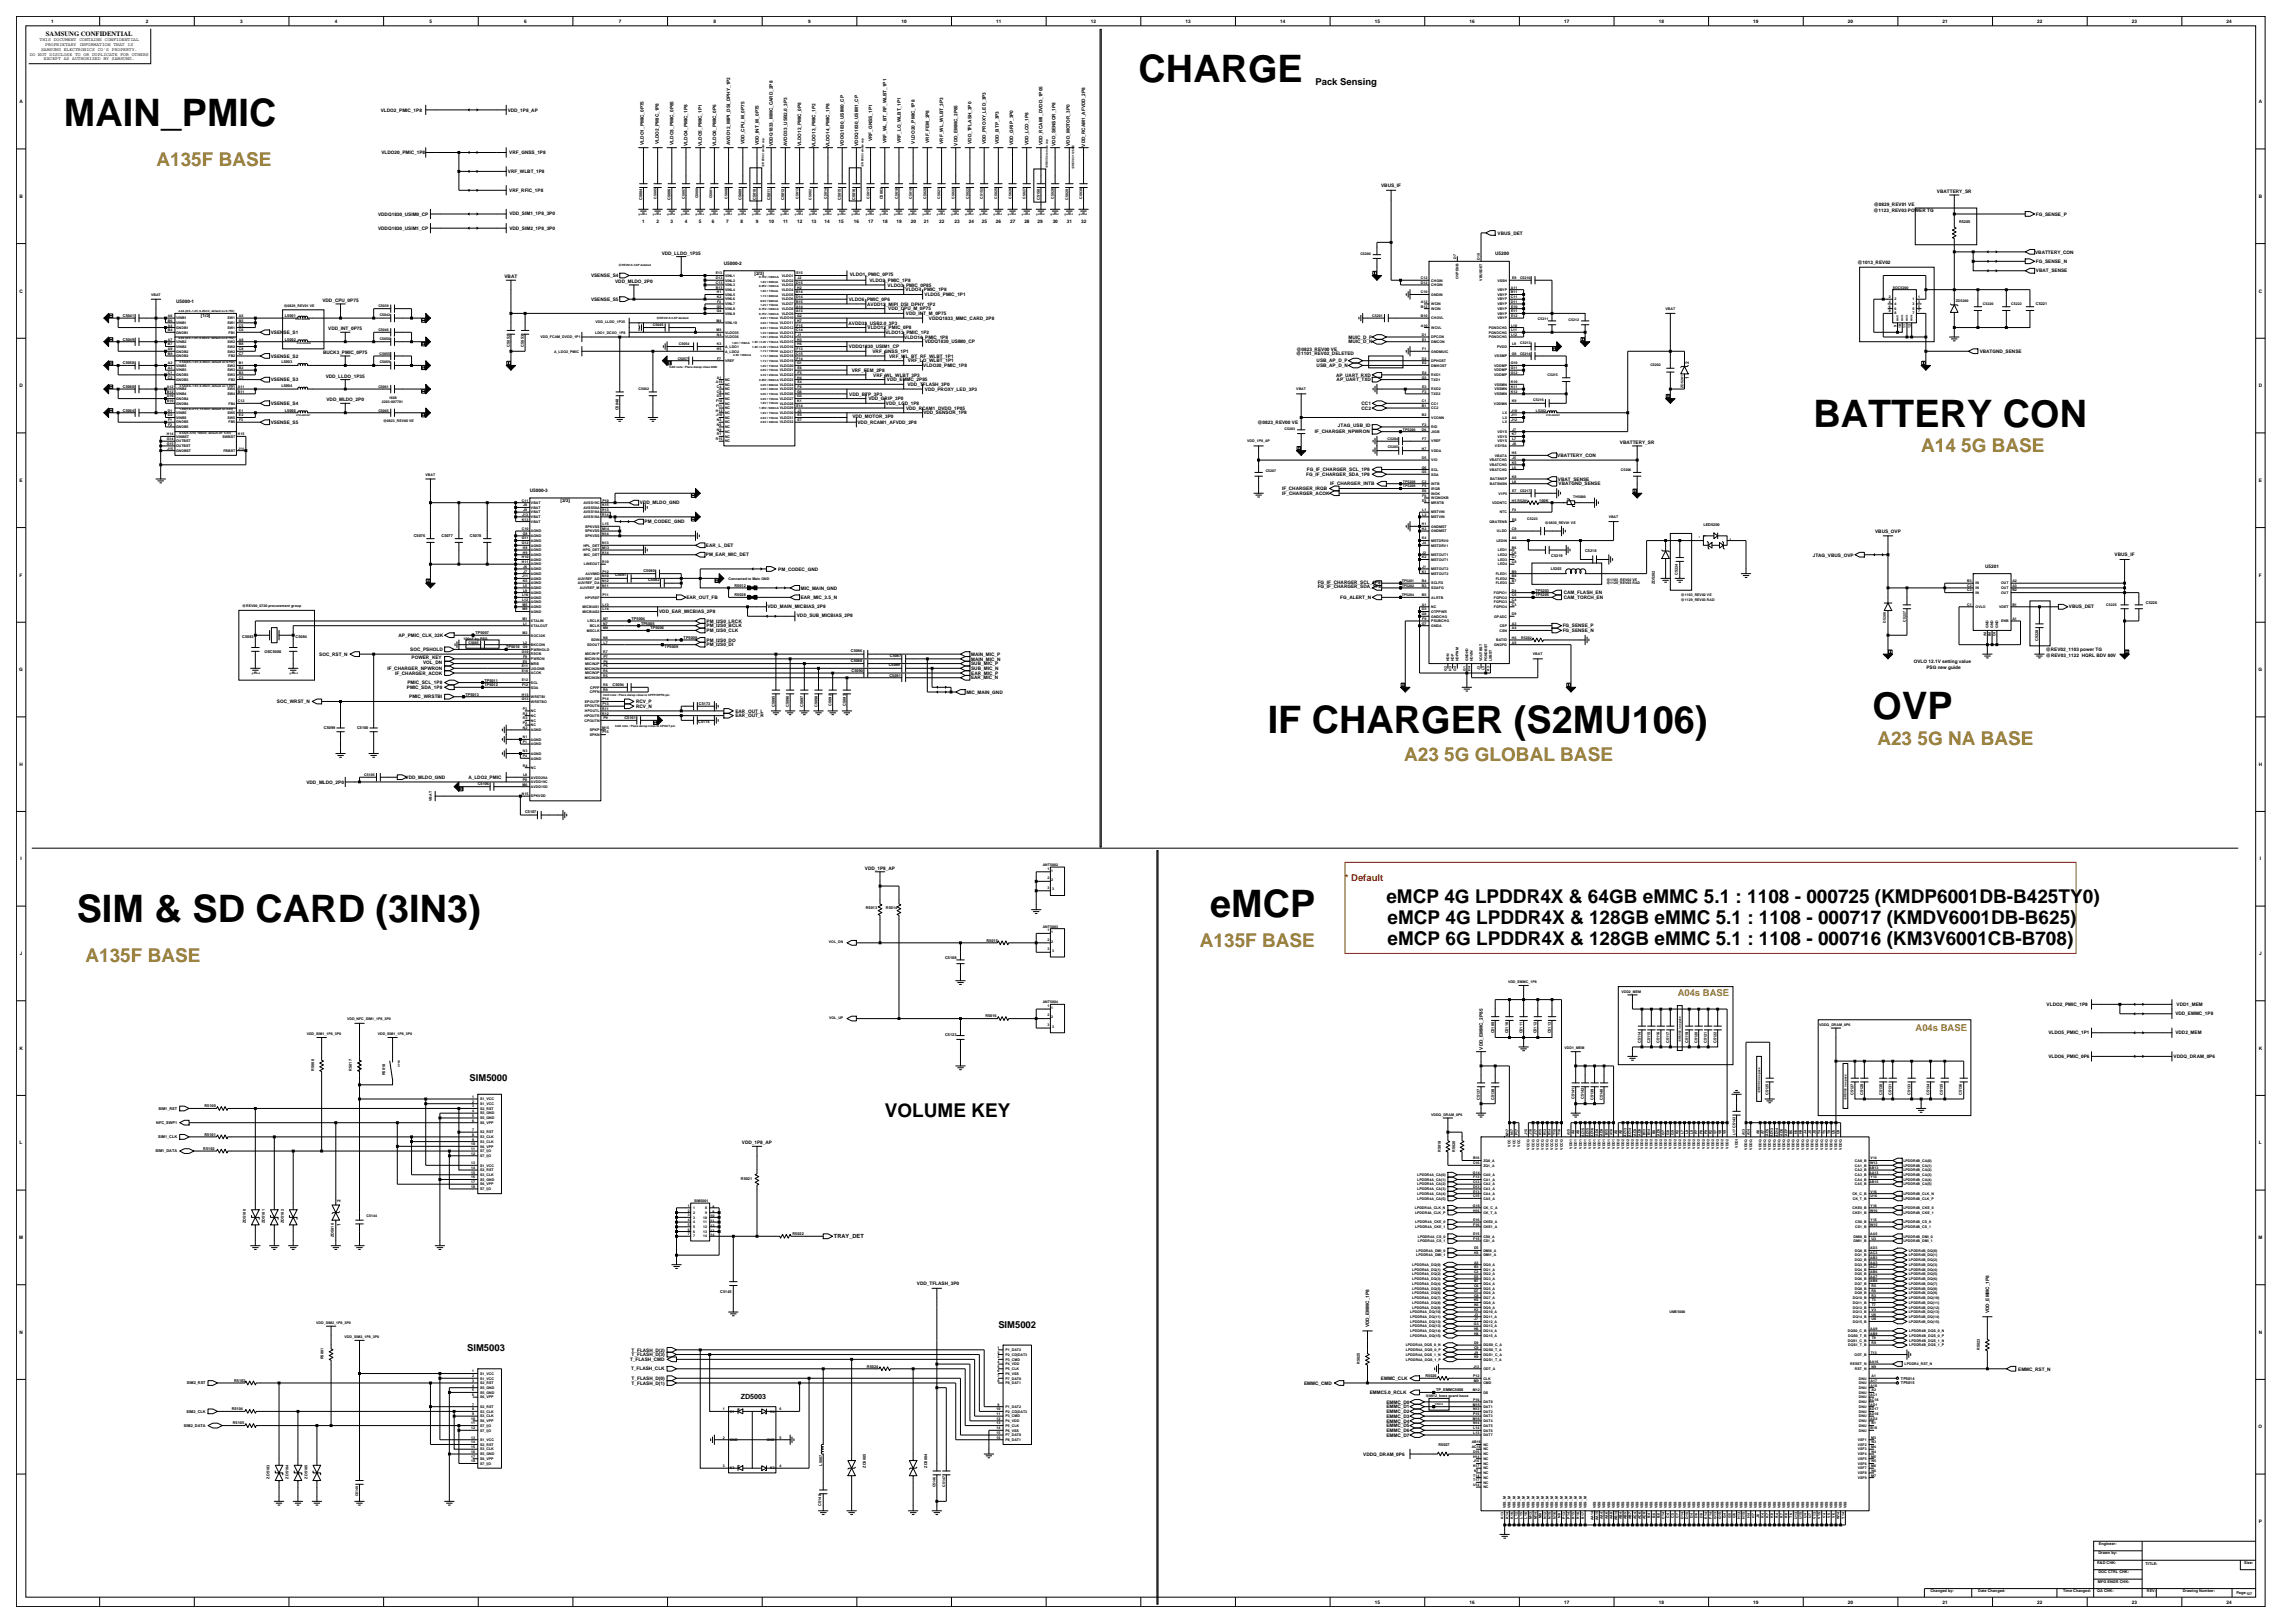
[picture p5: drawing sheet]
<svg xmlns="http://www.w3.org/2000/svg" width="420mm" height="297mm" viewBox="0 0 420 297" stroke-linecap="round" stroke-linejoin="round" font-family="sans-serif">
<defs><g id="words">
<g font-size="6.9">
<text x="208.4" y="15">CHARGE</text>
<text x="11.7" y="23">MAIN_PMIC</text>
<text x="331.9" y="78.1">BATTERY CON</text>
<text x="342.7" y="131.6">OVP</text>
<text x="232" y="134.1">IF CHARGER (S2MU106)</text>
<text x="221.5" y="167.8">eMCP</text>
<text x="14" y="168.6">SIM &amp; SD CARD (3IN3)</text>
</g>
<g font-size="3.5" fill="#a78423">
<text x="28.6" y="30.4">A135F BASE</text>
<text x="351.6" y="82.7">A14 5G BASE</text>
<text x="343.6" y="136.4">A23 5G NA BASE</text>
<text x="257" y="139.2">A23 5G GLOBAL BASE</text>
<text x="219.6" y="173.3">A135F BASE</text>
<text x="15.6" y="175.9">A135F BASE</text>
</g>
<g font-size="3.5">
<text x="253.7" y="165.2">eMCP 4G LPDDR4X &amp; 64GB eMMC 5.1 : 1108 - 000725 (KMDP6001DB-B425TY0)</text>
<text x="253.9" y="173">eMCP 6G LPDDR4X &amp; 128GB eMMC 5.1 : 1108 - 000716 (KM3V6001CB-B708)</text>
<text x="253.9" y="169.1">eMCP 4G LPDDR4X &amp; 128GB eMMC 5.1 : 1108 - 000717 (KMDV6001DB-B625)</text>
<text x="161.9" y="204.3">VOLUME KEY</text>
</g>
<g font-size="1.7">
<text x="240.7" y="15.5">Pack Sensing</text>
<text x="85.9" y="197.8">SIM5000</text>
<text x="182.7" y="243.1">SIM5002</text>
<text x="85.5" y="247.2">SIM5003</text>
</g>
<text font-size="1.7" fill="#f00" x="246.1" y="161.3">* Default</text>
<g font-size="1.7" fill="#a78423">
<text x="307" y="182.2">A04s BASE</text>
<text x="350.6" y="188.7">A04s BASE</text>
</g>
<text font-size="1.3" x="135.6" y="255.9">ZD5003</text>
<text font-size="1.2" x="8.4" y="6.5">SAMSUNG CONFIDENTIAL</text>
<text font-size="1" x="152.6" y="226.6">TRAY_DET</text>
<g font-size=".9">
<text x="9.3" y="4.2">1</text>
<text x="26.7" y="4.2">2</text>
<text x="44" y="4.2">3</text>
<text x="61.3" y="4.2">4</text>
<text x="78.6" y="4.2">5</text>
<text x="95.9" y="4.2">6</text>
<text x="113.3" y="4.2">7</text>
<text x="130.6" y="4.2">8</text>
<text x="147.9" y="4.2">9</text>
<text x="165" y="4.2">10</text>
<text x="182.3" y="4.2">11</text>
<text x="199.6" y="4.2">12</text>
<text x="217" y="4.2">13</text>
<text x="234.3" y="4.2">14</text>
<text x="251.6" y="4.2">15</text>
<text x="268.9" y="4.2">16</text>
<text x="286.2" y="4.2">17</text>
<text x="303.6" y="4.2">18</text>
<text x="320.9" y="4.2">19</text>
<text x="338.2" y="4.2">20</text>
<text x="355.5" y="4.2">21</text>
<text x="372.8" y="4.2">22</text>
<text x="390.2" y="4.2">23</text>
<text x="407.5" y="4.2">24</text>
<text x="5.4" y="10.2">DO NOT DISCLOSE TO OR DUPLICATE FOR OTHERS</text>
<text x="7.3" y="7.6">THIS DOCUMENT CONTAINS CONFIDENTIAL</text>
<text x="7.5" y="9.3">SAMSUNG ELECTRONICS CO'S PROPERTY.</text>
<text x="8" y="11">EXCEPT AS AUTHORIZED BY SAMSUNG.</text>
<text x="8.3" y="8.4">PROPRIETARY INFORMATION THAT IS</text>
<text x="3.6" y="18.9">A</text>
<text x="69.7" y="20.5">VLDO2_PMIC_1P8</text>
<text x="92.9" y="20.4">VDD_1P8_AP</text>
<text x="413.4" y="18.9">A</text>
<text x="69.8" y="28.2">VLDO20_PMIC_1P8</text>
<text x="93.2" y="28.2">VRF_GNSS_1P8</text>
<text x="117.8" y="26.5" transform="rotate(-90 117.8 26.5)">VLDO1_PMIC_0P75</text>
<text x="120.6" y="26.4" transform="rotate(-90 120.6 26.4)">VLDO2_PMIC_1P8</text>
<text x="123.3" y="26.5" transform="rotate(-90 123.3 26.5)">VLDO3_PMIC_0P85</text>
<text x="125.8" y="26.7" transform="rotate(-90 125.8 26.7)">VLDO4_PMIC_1P8</text>
<text x="128.5" y="26.7" transform="rotate(-90 128.5 26.7)">VLDO5_PMIC_1P1</text>
<text x="131" y="26.7" transform="rotate(-90 131 26.7)">VLDO6_PMIC_0P6</text>
<text x="133.6" y="26.6" transform="rotate(-90 133.6 26.6)">AVDD12_MIPI_DSI_DPHY_1P2</text>
<text x="136.3" y="26.4" transform="rotate(-90 136.3 26.4)">VDD_CPU_M_0P75</text>
<text x="138.8" y="26.6" transform="rotate(-90 138.8 26.6)">VDD_INT_M_0P75</text>
<text x="141.4" y="26.7" transform="rotate(-90 141.4 26.7)">VDDQ1833_MMC_CARD_2P8</text>
<text x="144" y="26.7" transform="rotate(-90 144 26.7)">AVDD33_USB2.0_3P3</text>
<text x="146.6" y="26.7" transform="rotate(-90 146.6 26.7)">VLDO12_PMIC_0P8</text>
<text x="149.2" y="26.9" transform="rotate(-90 149.2 26.9)">VLDO13_PMIC_1P2</text>
<text x="151.8" y="26.9" transform="rotate(-90 151.8 26.9)">VLDO14_PMIC_1P8</text>
<text x="154.4" y="26.7" transform="rotate(-90 154.4 26.7)">VDDQ1830_USIM0_CP</text>
<text x="157" y="26.7" transform="rotate(-90 157 26.7)">VDDQ1830_USIM1_CP</text>
<text x="159.6" y="25.8" transform="rotate(-90 159.6 25.8)">VRF_GNSS_1P1</text>
<text x="162.2" y="26.2" transform="rotate(-90 162.2 26.2)">VRF_WL_BT_RF_WLBT_1P1</text>
<text x="164.8" y="26.3" transform="rotate(-90 164.8 26.3)">VRF_LO_WLBT_1P1</text>
<text x="167.4" y="26.3" transform="rotate(-90 167.4 26.3)">VLDO20_PMIC_1P8</text>
<text x="170" y="26.2" transform="rotate(-90 170 26.2)">VRF_FEM_2P8</text>
<text x="172.6" y="26.3" transform="rotate(-90 172.6 26.3)">VRF_WL_WLBT_3P3</text>
<text x="175.2" y="26.6" transform="rotate(-90 175.2 26.6)">VDD_EMMC_2P85</text>
<text x="177.8" y="26.4" transform="rotate(-90 177.8 26.4)">VDD_TFLASH_3P0</text>
<text x="180.4" y="26.4" transform="rotate(-90 180.4 26.4)">VDD_PROXY_LED_3P3</text>
<text x="182.8" y="26.4" transform="rotate(-90 182.8 26.4)">VDD_BTP_3P3</text>
<text x="185.4" y="26.6" transform="rotate(-90 185.4 26.6)">VDD_GRIP_3P0</text>
<text x="188.2" y="26.6" transform="rotate(-90 188.2 26.6)">VDD_LCD_1P8</text>
<text x="190.8" y="26.6" transform="rotate(-90 190.8 26.6)">VDD_RCAM1_DVDD_1P05</text>
<text x="193.2" y="26.7" transform="rotate(-90 193.2 26.7)">VDD_SENSOR_1P8</text>
<text x="195.8" y="26.7" transform="rotate(-90 195.8 26.7)">VDD_MOTOR_3P0</text>
<text x="198.6" y="26.8" transform="rotate(-90 198.6 26.8)">VDD_RCAM1_AFVDD_2P8</text>
<text x="92.9" y="31.7">VRF_WLBT_1P8</text>
<text x="93.2" y="35.1">VRF_RFIC_1P8</text>
<text x="252.8" y="34.3">VBUS_IF</text>
<text x="354.5" y="35.4">VBATTERY_SR</text>
<text x="3.6" y="36.2">B</text>
<text x="69.2" y="39.5">VDDQ1830_USIM0_CP</text>
<text x="93.2" y="39.3">VDD_SIM1_1P8_3P0</text>
<text x="117.5" y="40.9">1</text>
<text x="120.1" y="40.9">2</text>
<text x="122.7" y="40.9">3</text>
<text x="125.3" y="40.9">4</text>
<text x="127.9" y="40.9">5</text>
<text x="130.3" y="40.9">6</text>
<text x="132.9" y="40.9">7</text>
<text x="135.5" y="40.9">8</text>
<text x="138.3" y="40.9">9</text>
<text x="140.7" y="40.9">10</text>
<text x="143.3" y="40.9">11</text>
<text x="145.9" y="40.9">12</text>
<text x="148.5" y="40.9">13</text>
<text x="150.9" y="40.9">14</text>
<text x="153.5" y="40.9">15</text>
<text x="156.3" y="40.9">16</text>
<text x="158.9" y="40.9">17</text>
<text x="161.5" y="40.9">18</text>
<text x="164.1" y="40.9">19</text>
<text x="166.7" y="40.9">20</text>
<text x="169.1" y="40.9">21</text>
<text x="171.9" y="40.9">22</text>
<text x="174.7" y="40.9">23</text>
<text x="177.3" y="40.9">24</text>
<text x="179.7" y="40.9">25</text>
<text x="182.3" y="40.9">26</text>
<text x="184.9" y="40.9">27</text>
<text x="187.5" y="40.9">28</text>
<text x="189.8" y="40.9">29</text>
<text x="192.7" y="40.9">30</text>
<text x="195.3" y="40.9">31</text>
<text x="197.9" y="40.9">32</text>
<text x="342.9" y="38.8">@1123_REV03 POWER TG</text>
<text x="342.9" y="37.7">@0829_REV01 VE</text>
<text x="372.6" y="39.5">FG_SENSE_P</text>
<text x="413.4" y="36.2">B</text>
<text x="69.2" y="42.1">VDDQ1830_USIM1_CP</text>
<text x="93.2" y="42.1">VDD_SIM2_1P8_3P0</text>
<text x="121.1" y="46.6">VDD_LLDO_1P35</text>
<text x="273.6" y="46.7">U5200</text>
<text x="274.1" y="42.9">VBUS_DET</text>
<text x="372.4" y="46.4">VBATTERY_CON</text>
<text x="3.6" y="53.5">C</text>
<text x="92.3" y="50.9">VBAT</text>
<text x="108.2" y="50.7">VSENSE_S4</text>
<text x="112.6" y="51.8">VDD_MLDO_2P0</text>
<text x="132.5" y="48.5">U5000-2</text>
<text x="138.1" y="50.3">[2/3]</text>
<text x="155.5" y="50.5">VLDO1_PMIC_0P75</text>
<text x="159.1" y="51.5">VLDO2_PMIC_1P8</text>
<text x="162.4" y="52.5">VLDO3_PMIC_0P85</text>
<text x="165.7" y="53.3">VLDO4_PMIC_1P8</text>
<text x="339.9" y="48.3">@1013_REV02</text>
<text x="372.6" y="49.9">VBAT_SENSE</text>
<text x="372.6" y="48.1">FG_SENSE_N</text>
<text x="413.4" y="53.5">C</text>
<text x="32.2" y="55.4">U5000-1</text>
<text x="36.8" y="58.1">[1/3]</text>
<text x="59" y="55.3">VDD_CPU_0P75</text>
<text x="108.2" y="55.1">VSENSE_S5</text>
<text x="155.3" y="59.4">AVDD33_USB2.0_3P3</text>
<text x="155.3" y="55.1">VLDO6_PMIC_0P6</text>
<text x="158.7" y="55.9">AVDD12_MIPI_DSI_DPHY_1P2</text>
<text x="162.5" y="56.8">VDD_CPU_M_0P75</text>
<text x="165.8" y="57.7">VDD_INT_M_0P75</text>
<text x="169.2" y="54.2">VLDO5_PMIC_1P1</text>
<text x="170" y="58.5">VDDQ1833_MMC_CARD_2P8</text>
<text x="49.5" y="61.1">VSENSE_S1</text>
<text x="49.5" y="65.5">VSENSE_S2</text>
<text x="59.1" y="64.8">BUCK3_PMIC_0P75</text>
<text x="60.1" y="60.5">VDD_INT_0P75</text>
<text x="155.4" y="63.7">VDDQ1830_USIM1_CP</text>
<text x="158.8" y="60.2">VLDO12_PMIC_0P8</text>
<text x="159.7" y="64.6">VRF_GNSS_1P1</text>
<text x="162" y="61.1">VLDO13_PMIC_1P2</text>
<text x="162.7" y="65.5">VRF_WL_BT_RF_WLBT_1P1</text>
<text x="165.5" y="62">VLDO14_PMIC_1P8</text>
<text x="169.2" y="62.8">VDDQ1830_USIM0_CP</text>
<text x="237.2" y="65">@1101_REV02_DELETED</text>
<text x="237.3" y="64.1">@0823_REV00 VE</text>
<text x="246.8" y="62.8">MUIC_D_N</text>
<text x="246.8" y="62">MUIC_D_P</text>
<text x="362.3" y="64.6">VBATGND_SENSE</text>
<text x="3.6" y="70.9">D</text>
<text x="49.5" y="69.8">VSENSE_S3</text>
<text x="59.6" y="69.1">VDD_LLDO_1P35</text>
<text x="155.9" y="68">VRF_FEM_2P8</text>
<text x="159.8" y="68.9">VRF_WL_WLBT_3P3</text>
<text x="162.3" y="69.8">VDD_EMMC_2P85</text>
<text x="166.1" y="70.6">VDD_TFLASH_3P0</text>
<text x="166.2" y="66.3">VRF_LO_WLBT_1P1</text>
<text x="169" y="67.2">VLDO20_PMIC_1P8</text>
<text x="169.3" y="71.5">VDD_PROXY_LED_3P3</text>
<text x="240.9" y="67.2">USB_AP_D_N</text>
<text x="240.9" y="66.3">USB_AP_D_P</text>
<text x="244.5" y="68.9">AP_UART_RXD</text>
<text x="244.6" y="69.8">AP_UART_TXD</text>
<text x="309.1" y="69.3" transform="rotate(-90 309.1 69.3)">1</text>
<text x="309.1" y="66.7" transform="rotate(-90 309.1 66.7)">2</text>
<text x="413.4" y="70.9">D</text>
<text x="49.5" y="74.1">VSENSE_S4</text>
<text x="49.5" y="77.6">VSENSE_S5</text>
<text x="59.7" y="73.5">VDD_MLDO_2P0</text>
<text x="155.4" y="72.4">VDD_BTP_3P3</text>
<text x="156" y="76.5">VDD_MOTOR_3P0</text>
<text x="156.9" y="77.6">VDD_RCAM1_AFVDD_2P8</text>
<text x="158.9" y="73.2">VDD_GRIP_3P0</text>
<text x="162.1" y="74.1">VDD_LCD_1P8</text>
<text x="165.8" y="75">VDD_RCAM1_DVDD_1P05</text>
<text x="169" y="75.8">VDD_SENSOR_1P8</text>
<text x="230.1" y="77.6">@0823_REV00 VE</text>
<text x="249.2" y="75">CC2</text>
<text x="249.2" y="74.1">CC1</text>
<text x="240.6" y="79.3">IF_CHARGER_NPWRON</text>
<text x="244.8" y="78.2">JTAG_USB_ID</text>
<text x="285" y="83.6">VBATTERY_CON</text>
<text x="296.4" y="81.3">VBATTERY_SR</text>
<text x="3.6" y="88.2">E</text>
<text x="234.6" y="89.7">IF_CHARGER_IRQB</text>
<text x="239.1" y="87.1">FG_IF_CHARGER_SDA_1P8</text>
<text x="239.2" y="86.2">FG_IF_CHARGER_SCL_1P8</text>
<text x="243.4" y="88.8">IF_CHARGER_INTB</text>
<text x="285.1" y="88">VBAT_SENSE</text>
<text x="285.2" y="88.8">VBATGND_SENSE</text>
<text x="413.4" y="88.2">E</text>
<text x="97" y="90">U5000-3</text>
<text x="102.6" y="91.9">[3/3]</text>
<text x="117.1" y="92.3">VDD_MLDO_GND</text>
<text x="118" y="95.8">PM_CODEC_GND</text>
<text x="234.7" y="90.6">IF_CHARGER_ACOK</text>
<text x="129.2" y="100.1">EAR_L_DET</text>
<text x="129.2" y="101.8">PM_EAR_MIC_DET</text>
<text x="331.7" y="101.9">JTAG_VBUS_OVP</text>
<text x="343.2" y="97.5">VBUS_OVP</text>
<text x="387" y="101.8">VBUS_IF</text>
<text x="3.6" y="105.5">F</text>
<text x="142.4" y="104.4">PM_CODEC_GND</text>
<text x="146.5" y="107.9">MIC_MAIN_GND</text>
<text x="241.2" y="106.8">FG_IF_CHARGER_SCL_1P8</text>
<text x="241.2" y="107.7">FG_IF_CHARGER_SDA_1P8</text>
<text x="363.3" y="103.9">U5201</text>
<text x="413.4" y="105.5">F</text>
<text x="120.6" y="112.2">VDD_EAR_MICBIAS_2P8</text>
<text x="125.6" y="109.6">EAR_OUT_FB</text>
<text x="129.3" y="113.9">PM_I2S0_LRCK</text>
<text x="140.4" y="111.2">VDD_MAIN_MICBIAS_2P8</text>
<text x="145.8" y="112.9">VDD_SUB_MICBIAS_2P8</text>
<text x="146.5" y="109.6">EAR_MIC_3.5_N</text>
<text x="245.3" y="109.6">FG_ALERT_N</text>
<text x="286.2" y="109.6">CAM_TORCH_EN</text>
<text x="286.2" y="108.8">CAM_FLASH_EN</text>
<text x="378.6" y="111.2">VBUS_DET</text>
<text x="72.9" y="116.6">AP_PMIC_CLK_32K</text>
<text x="75.1" y="119.1">SOC_PSHOLD</text>
<text x="129.3" y="114.8">PM_I2S0_BCLK</text>
<text x="129.3" y="117.4">PM_I2S0_DO</text>
<text x="129.3" y="118.3">PM_I2S0_DI</text>
<text x="129.3" y="115.7">PM_I2S0_CLK</text>
<text x="286" y="114.8">FG_SENSE_P</text>
<text x="286" y="115.7">FG_SENSE_N</text>
<text x="374.4" y="119.1">@REV02_1103 power TG</text>
<text x="3.5" y="122.8">G</text>
<text x="58.4" y="120">SOC_RST_N</text>
<text x="70.9" y="122.6">IF_CHARGER_NPWRON</text>
<text x="72.3" y="123.5">IF_CHARGER_ACOK</text>
<text x="74.6" y="125.2">PMIC_SCL_1P8</text>
<text x="75.3" y="120.7">POWER_KEY</text>
<text x="77.4" y="121.5">VOL_DN</text>
<text x="177.7" y="124.3">EAR_MIC_N</text>
<text x="177.7" y="122.6">SUB_MIC_N</text>
<text x="177.7" y="121.7">SUB_MIC_P</text>
<text x="177.7" y="120.9">MAIN_MIC_N</text>
<text x="177.7" y="120">MAIN_MIC_P</text>
<text x="177.8" y="123.5">EAR_MIC_P</text>
<text x="350.2" y="121.3">OVLO 12.1V setting value</text>
<text x="352.5" y="122.4">PSG new guide</text>
<text x="374.4" y="120.2">@REV03_1122 HQRL BDV 80V</text>
<text x="413.3" y="122.8">G</text>
<text x="50.7" y="128.7">SOC_WRST_N</text>
<text x="74.5" y="126.1">PMIC_SDA_1P8</text>
<text x="74.9" y="127.8">PMIC_WRSTBI</text>
<text x="116.4" y="129.5">RCV_N</text>
<text x="116.4" y="128.7">RCV_P</text>
<text x="134.6" y="130.4">EAR_OUT_L</text>
<text x="134.6" y="131.3">EAR_OUT_R</text>
<text x="176.8" y="126.9">MIC_MAIN_GND</text>
<text x="3.6" y="140.2">H</text>
<text x="56.1" y="143.4">VDD_MLDO_2P0</text>
<text x="74.2" y="142.5">VDD_MLDO_GND</text>
<text x="85.7" y="142.5">A_LDO2_PMIC</text>
<text x="413.4" y="140.2">H</text>
<text x="3.7" y="157.5">I</text>
<text x="158.3" y="159.2">VDD_1P8_AP</text>
<text x="413.5" y="157.5">I</text>
<text x="3.6" y="174.8">J</text>
<text x="413.4" y="174.8">J</text>
<text x="374.5" y="184.2">VLDO2_PMIC_1P8</text>
<text x="398.1" y="185.8">VDD_EMMC_1P8</text>
<text x="398.3" y="184.1">VDD1_MEM</text>
<text x="374.9" y="189.3">VLDO5_PMIC_1P1</text>
<text x="398.1" y="189.3">VDD2_MEM</text>
<text x="3.6" y="192.1">K</text>
<text x="271.3" y="192.1" transform="rotate(-90 271.3 192.1)">VDD_EMMC_2P85</text>
<text x="374.9" y="193.6">VLDO6_PMIC_0P6</text>
<text x="397.8" y="193.6">VDDQ_DRAM_0P6</text>
<text x="413.4" y="192.1">K</text>
<text x="3.6" y="209.4">L</text>
<text x="135.8" y="209.4">VDD_1P8_AP</text>
<text x="413.4" y="209.4">L</text>
<text x="62.3" y="220" transform="rotate(-90 62.3 220)">2</text>
<text x="3.5" y="226.7">M</text>
<text x="62.3" y="224.3" transform="rotate(-90 62.3 224.3)">1</text>
<text x="413.3" y="226.7">M</text>
<text x="167.8" y="235.2">VDD_TFLASH_3P0</text>
<text x="3.6" y="244.1">N</text>
<text x="250.6" y="242.9" transform="rotate(-90 250.6 242.9)">VDD_EMMC_1P8</text>
<text x="364" y="240.3" transform="rotate(-90 364 240.3)">VDD_EMMC_1P8</text>
<text x="413.4" y="244.1">N</text>
<text x="115.3" y="249.1">T_FLASH_CMD</text>
<text x="115.5" y="250.7">T_FLASH_CLK</text>
<text x="115.6" y="247.3">T_FLASH_D(2)</text>
<text x="115.6" y="248.2">T_FLASH_D(3)</text>
<text x="369.3" y="250.8">EMMC_RST_N</text>
<text x="115.6" y="252.5">T_FLASH_D(0)</text>
<text x="115.6" y="253.4">T_FLASH_D(1)</text>
<text x="238.7" y="253.4">EMMC_CMD</text>
<text x="250.7" y="255.1">EMMC5.0_RCLK</text>
<text x="252.7" y="252.5">EMMC_CLK</text>
<text x="253.7" y="256.8">EMMC_D0</text>
<text x="253.7" y="257.7">EMMC_D1</text>
<text x="253.7" y="258.6">EMMC_D2</text>
<text x="253.7" y="261.2">EMMC_D5</text>
<text x="253.7" y="259.4">EMMC_D3</text>
<text x="253.7" y="262.9">EMMC_D7</text>
<text x="253.7" y="262">EMMC_D6</text>
<text x="253.7" y="260.3">EMMC_D4</text>
<text x="413.3" y="261.4">O</text>
<text x="249.5" y="266.4">VDDQ_DRAM_0P6</text>
<text x="413.4" y="278.7">P</text>
<text x="251.6" y="293.4">15</text>
<text x="268.9" y="293.4">16</text>
<text x="286.2" y="293.4">17</text>
<text x="303.6" y="293.4">18</text>
<text x="320.9" y="293.4">19</text>
<text x="338.2" y="293.4">20</text>
<text x="355.5" y="293.4">21</text>
<text x="372.8" y="293.4">22</text>
<text x="390.2" y="293.4">23</text>
<text x="407.5" y="293.4">24</text>
</g>
<g font-size=".7">
<text x="117.5" y="36.6" transform="rotate(-90 117.5 36.6)">C5004</text>
<text x="120.1" y="36.3" transform="rotate(-90 120.1 36.3)">C5005</text>
<text x="122.7" y="36.6" transform="rotate(-90 122.7 36.6)">C5006</text>
<text x="125.3" y="36.3" transform="rotate(-90 125.3 36.3)">C5007</text>
<text x="127.8" y="36.3" transform="rotate(-90 127.8 36.3)">C5000</text>
<text x="130.3" y="36.3" transform="rotate(-90 130.3 36.3)">C5001</text>
<text x="133.1" y="36.3" transform="rotate(-90 133.1 36.3)">C5008</text>
<text x="135.7" y="36.6" transform="rotate(-90 135.7 36.6)">C5009</text>
<text x="138.3" y="36.6" transform="rotate(-90 138.3 36.6)">C5010</text>
<text x="140.9" y="36.6" transform="rotate(-90 140.9 36.6)">C5011</text>
<text x="143.5" y="36.6" transform="rotate(-90 143.5 36.6)">C5012</text>
<text x="146.1" y="36.3" transform="rotate(-90 146.1 36.3)">C5013</text>
<text x="148.5" y="36.5" transform="rotate(-90 148.5 36.5)">C5002</text>
<text x="151.3" y="36.3" transform="rotate(-90 151.3 36.3)">C5014</text>
<text x="153.9" y="36.6" transform="rotate(-90 153.9 36.6)">C5015</text>
<text x="156.5" y="36.6" transform="rotate(-90 156.5 36.6)">C5016</text>
<text x="159.1" y="36.3" transform="rotate(-90 159.1 36.3)">C5017</text>
<text x="161.5" y="36.5" transform="rotate(-90 161.5 36.5)">C5003</text>
<text x="164.3" y="36.3" transform="rotate(-90 164.3 36.3)">C5018</text>
<text x="166.9" y="36.3" transform="rotate(-90 166.9 36.3)">C5019</text>
<text x="169.5" y="36.3" transform="rotate(-90 169.5 36.3)">C5020</text>
<text x="172.1" y="36.3" transform="rotate(-90 172.1 36.3)">C5021</text>
<text x="174.7" y="36.3" transform="rotate(-90 174.7 36.3)">C5022</text>
<text x="177.3" y="36.3" transform="rotate(-90 177.3 36.3)">C5023</text>
<text x="179.9" y="36.3" transform="rotate(-90 179.9 36.3)">C5152</text>
<text x="182.5" y="36.3" transform="rotate(-90 182.5 36.3)">C5025</text>
<text x="185.1" y="36.3" transform="rotate(-90 185.1 36.3)">C5026</text>
<text x="187.7" y="36.3" transform="rotate(-90 187.7 36.3)">C5027</text>
<text x="190.3" y="36.6" transform="rotate(-90 190.3 36.6)">C5150</text>
<text x="192.9" y="36.3" transform="rotate(-90 192.9 36.3)">C5028</text>
<text x="195.5" y="36.6" transform="rotate(-90 195.5 36.6)">C5029</text>
<text x="198.1" y="36.3" transform="rotate(-90 198.1 36.3)">C5030</text>
<text x="358.5" y="40.9">R5205</text>
<text x="249" y="46.7">C5200</text>
<text x="266.5" y="47.4" transform="rotate(-90 266.5 47.4)">D7</text>
<text x="270.8" y="47.6" transform="rotate(-90 270.8 47.6)">D10</text>
<text x="131" y="51.1">D13</text>
<text x="131" y="52.8">B13</text>
<text x="131" y="52">C13</text>
<text x="131" y="50.2">E13</text>
<text x="131.2" y="53.7">H1</text>
<text x="132.7" y="51.5">VINL2</text>
<text x="132.7" y="50.6">VINL1</text>
<text x="132.7" y="53.2">VINL4</text>
<text x="132.7" y="52.4">VINL3</text>
<text x="143.1" y="51.5">VLDO2</text>
<text x="143.1" y="53.2">VLDO4</text>
<text x="143.1" y="52.4">VLDO3</text>
<text x="143.1" y="50.6">VLDO1</text>
<text x="145.7" y="52">D15</text>
<text x="145.7" y="53.7">B14</text>
<text x="145.8" y="50.2">E15</text>
<text x="145.9" y="52.8">H2</text>
<text x="146" y="51.1">J2</text>
<text x="260.1" y="52">D12</text>
<text x="260.1" y="51.1">C12</text>
<text x="260.1" y="53.7">C10</text>
<text x="261.9" y="52.4">CHGIN</text>
<text x="261.9" y="51.5">CHGIN</text>
<text x="266.9" y="51" transform="rotate(-90 266.9 51)">OVPENB</text>
<text x="271.3" y="51.4" transform="rotate(-90 271.3 51.4)">VBUSDET</text>
<text x="274" y="53.2">VBYP</text>
<text x="274" y="51.5">VSSH</text>
<text x="276.5" y="53.7">B11</text>
<text x="276.5" y="52.8">A11</text>
<text x="276.7" y="51.1">E9</text>
<text x="278.2" y="51.1">C5210</text>
<text x="346.4" y="52.8">SOC5200</text>
<text x="22.5" y="58">C5041</text>
<text x="27.7" y="54.1">VBAT</text>
<text x="30.7" y="58.9">B6</text>
<text x="30.7" y="59.7">A4</text>
<text x="30.7" y="58">A6</text>
<text x="32.2" y="59.3">VINB1</text>
<text x="32.2" y="58.4">VINB1</text>
<text x="41.6" y="59.3">SW1</text>
<text x="41.6" y="58.4">SW1</text>
<text x="43.7" y="59.7">C5</text>
<text x="43.7" y="58.9">B5</text>
<text x="43.7" y="58">A5</text>
<text x="51.9" y="56.3">@0829_REV01 VE</text>
<text x="52.1" y="58">L5001</text>
<text x="69.3" y="56.3">C5039</text>
<text x="69.5" y="57.8">C5042</text>
<text x="109" y="59.1">VDD_LLDO_1P35</text>
<text x="119.5" y="59.7">C5045</text>
<text x="131.2" y="58.9">M4</text>
<text x="131.2" y="57.1">G4</text>
<text x="131.2" y="56.3">G5</text>
<text x="131.2" y="54.5">K2</text>
<text x="131.2" y="55.4">F4</text>
<text x="132.7" y="55">VINL6</text>
<text x="132.7" y="59.3">VINL10</text>
<text x="132.7" y="57.6">VINL9</text>
<text x="132.7" y="56.7">VINL8</text>
<text x="132.7" y="54.1">VINL5</text>
<text x="132.7" y="55.8">VINL7</text>
<text x="142.7" y="59.3">VLDO11</text>
<text x="142.7" y="58.4">VLDO10</text>
<text x="143.1" y="55">VLDO6</text>
<text x="143.1" y="54.1">VLDO5</text>
<text x="143.1" y="55.8">VLDO7</text>
<text x="143.1" y="57.6">VLDO9</text>
<text x="143.1" y="56.7">VLDO8</text>
<text x="145.7" y="54.5">D14</text>
<text x="145.7" y="55.4">B15</text>
<text x="145.7" y="57.1">A13</text>
<text x="145.7" y="56.3">A14</text>
<text x="145.8" y="59.7">F15</text>
<text x="145.9" y="58">G2</text>
<text x="145.9" y="58.9">H7</text>
<text x="251.1" y="58">C5201</text>
<text x="260.1" y="58">B10</text>
<text x="260.1" y="56.3">B12</text>
<text x="260.1" y="59.7">A10</text>
<text x="260.1" y="55.4">A12</text>
<text x="261.9" y="54.1">GNDIN</text>
<text x="261.9" y="58.4">CHGVL</text>
<text x="261.9" y="56.7">WCIN</text>
<text x="261.9" y="55.8">WCIN</text>
<text x="274" y="56.7">VBYP</text>
<text x="274" y="57.6">VBYP</text>
<text x="274" y="55.8">VBYP</text>
<text x="274" y="55">VBYP</text>
<text x="274" y="54.1">VBYP</text>
<text x="274" y="58.4">VBYP</text>
<text x="276.5" y="55.4">D11</text>
<text x="276.5" y="54.5">C11</text>
<text x="276.5" y="58">E12</text>
<text x="276.5" y="56.3">E10</text>
<text x="276.5" y="57.1">E11</text>
<text x="276.5" y="59.7">L10</text>
<text x="281.5" y="58.5">C5211</text>
<text x="287.1" y="58.6">C5212</text>
<text x="304.8" y="56.7">VBAT</text>
<text x="345.7" y="57.2">8</text>
<text x="345.7" y="54.6">2</text>
<text x="345.7" y="55.4">4</text>
<text x="345.7" y="56.3">6</text>
<text x="346.7" y="57.5">8</text>
<text x="346.7" y="54.9">2</text>
<text x="346.7" y="55.8">4</text>
<text x="346.7" y="56.7">6</text>
<text x="347.1" y="59.8" transform="rotate(-90 347.1 59.8)">9</text>
<text x="347.9" y="59.9" transform="rotate(-90 347.9 59.9)">10</text>
<text x="348.8" y="59.9" transform="rotate(-90 348.8 59.9)">11</text>
<text x="349.7" y="59.9" transform="rotate(-90 349.7 59.9)">12</text>
<text x="350" y="55.8">3</text>
<text x="350" y="56.7">5</text>
<text x="350" y="57.5">7</text>
<text x="350" y="54.9">1</text>
<text x="351" y="55.4">3</text>
<text x="351" y="56.3">5</text>
<text x="351" y="57.2">7</text>
<text x="351" y="54.6">1</text>
<text x="357.9" y="55.2">ZD5200</text>
<text x="362.9" y="55.8">C5220</text>
<text x="368.1" y="55.8">C5222</text>
<text x="372.6" y="55.8">C5221</text>
<text x="22.5" y="62.3">C5049</text>
<text x="30.7" y="63.2">B7</text>
<text x="30.7" y="64.9">B9</text>
<text x="30.7" y="64.1">A9</text>
<text x="30.7" y="60.6">B4</text>
<text x="30.7" y="62.3">A7</text>
<text x="32.2" y="63.6">VINB2</text>
<text x="32.2" y="65.4">GNDB2</text>
<text x="32.2" y="61">GNDB1</text>
<text x="32.2" y="60.2">GNDB1</text>
<text x="32.2" y="62.8">VINB2</text>
<text x="32.2" y="64.5">GNDB2</text>
<text x="41.6" y="60.2">SW1</text>
<text x="41.6" y="64.5">SW2</text>
<text x="41.6" y="63.6">SW2</text>
<text x="41.6" y="62.8">SW2</text>
<text x="41.8" y="61">FB1</text>
<text x="41.8" y="65.4">FB2</text>
<text x="43.7" y="60.6">C6</text>
<text x="43.7" y="64.9">C7</text>
<text x="43.7" y="64.1">C8</text>
<text x="43.7" y="63.2">B8</text>
<text x="43.7" y="62.3">A8</text>
<text x="52.1" y="62.3">L5002</text>
<text x="69.3" y="60.6">C5046</text>
<text x="69.5" y="64.9">C5055</text>
<text x="69.5" y="62.1">C5050</text>
<text x="93.3" y="63.4" transform="rotate(-90 93.3 63.4)">C5052</text>
<text x="95.9" y="63.4" transform="rotate(-90 95.9 63.4)">C5053</text>
<text x="98.9" y="61.9">VDD_FCAM_DVDD_1P1</text>
<text x="101.4" y="64.5">A_LDO2_PMIC</text>
<text x="108.9" y="61">LDO1_DCXO_1P8</text>
<text x="124" y="65.8">C5057</text>
<text x="124.2" y="63.2">C5054</text>
<text x="131.2" y="60.6">M3</text>
<text x="131.2" y="63.2">K3</text>
<text x="131.2" y="61.5">N4</text>
<text x="131.2" y="64.1">H5</text>
<text x="131.2" y="65.8">F7</text>
<text x="132.7" y="63.6">A_LDO1</text>
<text x="132.7" y="61">VLDO35</text>
<text x="132.7" y="61.9">VLDO36</text>
<text x="132.7" y="64.5">A_LDO2</text>
<text x="142.7" y="63.6">VLDO16</text>
<text x="142.7" y="61.9">VLDO14</text>
<text x="142.7" y="62.8">VLDO15</text>
<text x="142.7" y="60.2">VLDO12</text>
<text x="142.7" y="64.5">VLDO17</text>
<text x="142.7" y="61">VLDO13</text>
<text x="142.7" y="65.4">VLDO18</text>
<text x="145.7" y="60.6">C14</text>
<text x="145.7" y="64.9">C15</text>
<text x="145.8" y="64.1">F13</text>
<text x="145.8" y="65.8">F14</text>
<text x="145.9" y="63.2">H6</text>
<text x="145.9" y="62.3">H3</text>
<text x="146" y="61.5">J1</text>
<text x="260.2" y="61.5">D1</text>
<text x="260.2" y="65.8">D2</text>
<text x="260.3" y="62.3">E1</text>
<text x="260.3" y="64.1">F1</text>
<text x="261.9" y="64.5">GNDMUIC</text>
<text x="261.9" y="62.8">DMCON</text>
<text x="261.9" y="61.9">DPCON</text>
<text x="261.9" y="60.2">WCVL</text>
<text x="272.5" y="60.2">PGNDCHG</text>
<text x="272.5" y="61">PGNDCHG</text>
<text x="272.5" y="61.9">PGNDCHG</text>
<text x="273.5" y="65.4">VSSMP</text>
<text x="274" y="63.6">PVDD</text>
<text x="276.5" y="60.6">L11</text>
<text x="276.5" y="61.5">L12</text>
<text x="276.7" y="64.9">G9</text>
<text x="276.7" y="63.2">L9</text>
<text x="278.2" y="64.9">C5214</text>
<text x="278.2" y="63">C5213</text>
<text x="22.5" y="66.7">C5058</text>
<text x="22.5" y="71">C5060</text>
<text x="30.6" y="71.9">B12</text>
<text x="30.6" y="71">A12</text>
<text x="30.7" y="68.4">C1</text>
<text x="30.7" y="69.3">C2</text>
<text x="30.7" y="66.7">A2</text>
<text x="30.7" y="67.5">A3</text>
<text x="32.2" y="68.8">GNDB3</text>
<text x="32.2" y="69.7">GNDB3</text>
<text x="32.2" y="67.1">VINB3</text>
<text x="32.2" y="68">VINB3</text>
<text x="32.2" y="71.4">VINB4</text>
<text x="41.6" y="67.1">SW3</text>
<text x="41.6" y="68">SW3</text>
<text x="41.6" y="68.8">SW3</text>
<text x="41.6" y="71.4">SW4</text>
<text x="41.8" y="69.7">FB3</text>
<text x="43.5" y="71.9">B11</text>
<text x="43.5" y="71">A11</text>
<text x="43.7" y="69.3">C3</text>
<text x="43.7" y="66.7">B1</text>
<text x="43.7" y="67.5">B2</text>
<text x="43.7" y="68.4">B3</text>
<text x="51.5" y="66.4">L5003</text>
<text x="51.5" y="70.8">L5004</text>
<text x="69.3" y="71">C5061</text>
<text x="69.5" y="66.5">C5059</text>
<text x="116.9" y="71.4">C5062</text>
<text x="131" y="70.1">A15</text>
<text x="131.2" y="71.9">C9</text>
<text x="131.2" y="71">C4</text>
<text x="131.2" y="69.3">A1</text>
<text x="132.7" y="66.2">VREF</text>
<text x="132.7" y="70.6">NC</text>
<text x="132.7" y="71.4">NC</text>
<text x="132.7" y="69.7">NC</text>
<text x="142.7" y="69.7">VLDO23</text>
<text x="142.7" y="68.8">VLDO22</text>
<text x="142.7" y="71.4">VLDO25</text>
<text x="142.7" y="67.1">VLDO20</text>
<text x="142.7" y="70.6">VLDO24</text>
<text x="142.7" y="68">VLDO21</text>
<text x="142.7" y="66.2">VLDO19</text>
<text x="145.9" y="71.9">G6</text>
<text x="145.9" y="66.7">G1</text>
<text x="145.9" y="69.3">H4</text>
<text x="145.9" y="70.1">E4</text>
<text x="145.9" y="67.5">E6</text>
<text x="146" y="68.4">F5</text>
<text x="146" y="71">F6</text>
<text x="237.2" y="71.4">VBAT</text>
<text x="260.2" y="69.3">G3</text>
<text x="260.3" y="66.7">E2</text>
<text x="260.3" y="71">E3</text>
<text x="260.3" y="68.4">E4</text>
<text x="260.3" y="71.9">F3</text>
<text x="261.9" y="69.7">TXD1</text>
<text x="261.9" y="67.1">DMHOST</text>
<text x="261.9" y="71.4">RXD2</text>
<text x="261.9" y="68.8">RXD1</text>
<text x="261.9" y="66.2">DPHOST</text>
<text x="273.4" y="67.1">VDDMP</text>
<text x="273.4" y="68">VDDMP</text>
<text x="273.4" y="68.8">VDDMP</text>
<text x="273.5" y="70.6">VSSMN</text>
<text x="273.5" y="71.4">VSSMN</text>
<text x="276.5" y="66.7">G10</text>
<text x="276.5" y="67.5">G11</text>
<text x="276.5" y="68.4">G12</text>
<text x="276.5" y="70.1">K10</text>
<text x="276.5" y="71">K11</text>
<text x="276.5" y="71.9">K12</text>
<text x="283.2" y="68.9">C5215</text>
<text x="302" y="66.9">C5202</text>
<text x="308.1" y="71" transform="rotate(-90 308.1 71)">ZD5201</text>
<text x="22.5" y="75.3">C5064</text>
<text x="30.6" y="73.6">B10</text>
<text x="30.6" y="72.7">A10</text>
<text x="30.7" y="75.3">D1</text>
<text x="30.7" y="76.2">D2</text>
<text x="30.8" y="77.1">F1</text>
<text x="30.8" y="77.9">F2</text>
<text x="32.2" y="77.5">GNDB5</text>
<text x="32.2" y="75.8">VINB5</text>
<text x="32.2" y="76.6">VINB5</text>
<text x="32.2" y="74">GNDB4</text>
<text x="32.2" y="72.3">VINB4</text>
<text x="32.2" y="73.2">GNDB4</text>
<text x="41.6" y="75.8">SW5</text>
<text x="41.6" y="76.6">SW5</text>
<text x="41.6" y="72.3">SW4</text>
<text x="41.8" y="77.5">FB5</text>
<text x="41.8" y="74">FB4</text>
<text x="43.5" y="73.6">C12</text>
<text x="43.7" y="76.2">E2</text>
<text x="43.7" y="75.3">E1</text>
<text x="43.8" y="77.1">F3</text>
<text x="52.1" y="75.3">L5006</text>
<text x="69.3" y="75.3">C5065</text>
<text x="69.9" y="73.8">2203-007781</text>
<text x="70.1" y="77.3">@0823_REV00 VE</text>
<text x="71.2" y="72.9">1608</text>
<text x="113.2" y="75.1" transform="rotate(-90 113.2 75.1)">C5048</text>
<text x="131" y="75.3">H12</text>
<text x="131" y="73.6">F10</text>
<text x="131" y="74.5">F11</text>
<text x="131.1" y="76.2">J10</text>
<text x="131.2" y="77.1">N5</text>
<text x="131.2" y="77.9">N6</text>
<text x="131.2" y="72.7">D3</text>
<text x="132.7" y="77.5">NC</text>
<text x="132.7" y="76.6">NC</text>
<text x="132.7" y="75.8">NC</text>
<text x="132.7" y="74">NC</text>
<text x="132.7" y="74.9">NC</text>
<text x="132.7" y="72.3">NC</text>
<text x="132.7" y="73.2">NC</text>
<text x="142.7" y="75.8">VLDO30</text>
<text x="142.7" y="74">VLDO28</text>
<text x="142.7" y="72.3">VLDO26</text>
<text x="142.7" y="73.2">VLDO27</text>
<text x="142.7" y="76.6">VLDO31</text>
<text x="142.7" y="77.5">VLDO32</text>
<text x="142.7" y="74.9">VLDO29</text>
<text x="145.8" y="74.5">E14</text>
<text x="145.9" y="72.7">G3</text>
<text x="145.9" y="73.6">K1</text>
<text x="145.9" y="76.2">E5</text>
<text x="145.9" y="77.1">E7</text>
<text x="146" y="75.3">J3</text>
<text x="260.2" y="73.6">C1</text>
<text x="260.2" y="74.5">B1</text>
<text x="260.2" y="76.2">B2</text>
<text x="260.3" y="77.9">F2</text>
<text x="261.9" y="72.3">TXD2</text>
<text x="261.9" y="74">CC1</text>
<text x="261.9" y="74.9">CC2</text>
<text x="261.9" y="76.6">VCONN</text>
<text x="273.4" y="74">VDDMN</text>
<text x="273.5" y="72.3">VSSMN</text>
<text x="275" y="77.5">LX</text>
<text x="275" y="75.8">LX</text>
<text x="275" y="76.6">LX</text>
<text x="276.6" y="77.1">J12</text>
<text x="276.6" y="75.3">J10</text>
<text x="276.6" y="76.2">J11</text>
<text x="276.7" y="73.6">K9</text>
<text x="280.6" y="73.4">C5216</text>
<text x="281.1" y="75.3">L5202</text>
<text x="30.5" y="80.5">G14</text>
<text x="30.5" y="81.4">G15</text>
<text x="30.6" y="79.7">H14</text>
<text x="30.6" y="82.3">J15</text>
<text x="32.2" y="82.7">GNDBST</text>
<text x="32.2" y="78.4">GNDB5</text>
<text x="32.2" y="81">OUTBST</text>
<text x="32.2" y="81.8">OUTBST</text>
<text x="32.2" y="80.1">VINBST</text>
<text x="40.7" y="80.1">SWBST</text>
<text x="40.9" y="82.7">FBBST</text>
<text x="43.5" y="79.7">H15</text>
<text x="43.6" y="82.3">J14</text>
<text x="131" y="80.5">R15</text>
<text x="131.2" y="79.7">R1</text>
<text x="131.2" y="78.8">N9</text>
<text x="132.7" y="80.1">NC</text>
<text x="132.7" y="81">NC</text>
<text x="132.7" y="78.4">NC</text>
<text x="132.7" y="79.2">NC</text>
<text x="228.2" y="81">VDD_1P8_AP</text>
<text x="235.1" y="78.8">C5203</text>
<text x="253.9" y="80.5">C5204</text>
<text x="254" y="82.1">C5205</text>
<text x="256.8" y="78.8">TP5200</text>
<text x="260.2" y="82.3">H7</text>
<text x="260.2" y="84">D5</text>
<text x="260.2" y="78.8">D6</text>
<text x="260.3" y="80.5">F7</text>
<text x="261.9" y="82.7">VDDA</text>
<text x="261.9" y="78.4">RID</text>
<text x="261.9" y="81">VREF</text>
<text x="261.9" y="79.2">JIGB</text>
<text x="273.6" y="83.6">VBATA</text>
<text x="273.6" y="81.8">VSYSA</text>
<text x="274.1" y="81">VSYS</text>
<text x="274.1" y="80.1">VSYS</text>
<text x="274.1" y="79.2">VSYS</text>
<text x="276.7" y="79.7">K7</text>
<text x="276.7" y="83.1">H8</text>
<text x="276.7" y="80.5">L7</text>
<text x="276.7" y="84">J5</text>
<text x="276.7" y="78.8">J7</text>
<text x="276.7" y="81.4">J8</text>
<text x="77.9" y="87">VBAT</text>
<text x="231.6" y="86.4">C5207</text>
<text x="256.8" y="88.3">TP5208</text>
<text x="256.8" y="89.2">TP5209</text>
<text x="260.2" y="86.6">G5</text>
<text x="260.2" y="85.7">G6</text>
<text x="260.2" y="88.3">C2</text>
<text x="260.3" y="89.2">F5</text>
<text x="261.9" y="87">SDA</text>
<text x="261.9" y="86.2">SCL</text>
<text x="261.9" y="89.6">IRQB</text>
<text x="261.9" y="84.4">VIO</text>
<text x="261.9" y="88.7">INTB</text>
<text x="272.6" y="86.2">VBATCHG</text>
<text x="272.6" y="85.3">VBATCHG</text>
<text x="272.6" y="84.4">VBATCHG</text>
<text x="272.6" y="88.7">BATSNSN</text>
<text x="272.7" y="87.9">BATSNSP</text>
<text x="276.7" y="87.5">K8</text>
<text x="276.7" y="84.8">K5</text>
<text x="276.7" y="85.7">L5</text>
<text x="276.7" y="88.3">L8</text>
<text x="296.6" y="86.2">C5206</text>
<text x="95.5" y="95.3">K13</text>
<text x="95.5" y="91.8">C11</text>
<text x="95.6" y="94.4">J13</text>
<text x="95.7" y="92.6">J8</text>
<text x="95.7" y="93.5">J9</text>
<text x="97.2" y="93.9">VBAT</text>
<text x="97.2" y="95.7">VBAT</text>
<text x="97.2" y="94.8">VBAT</text>
<text x="97.2" y="93.1">VBAT</text>
<text x="97.2" y="92.2">VBAT</text>
<text x="106.8" y="94.8">AVSS18A</text>
<text x="106.8" y="93.9">AVSS18A</text>
<text x="106.8" y="92.2">AVSS19C</text>
<text x="106.8" y="93.1">AVSS50A</text>
<text x="110.2" y="93.5">R13</text>
<text x="110.2" y="94.4">R14</text>
<text x="110.2" y="92.6">K15</text>
<text x="110.2" y="91.8">P10</text>
<text x="260.3" y="91.8">E5</text>
<text x="260.3" y="90.1">E6</text>
<text x="260.3" y="93.5">L1</text>
<text x="260.3" y="94.4">L2</text>
<text x="260.3" y="90.9">F6</text>
<text x="261.9" y="93.9">MSTVIN</text>
<text x="261.9" y="94.8">MSTVIN</text>
<text x="261.9" y="91.4">WCINOKB</text>
<text x="261.9" y="92.2">MRSTB</text>
<text x="261.9" y="90.5">INOK</text>
<text x="272.6" y="95.7">QBATENB</text>
<text x="273.1" y="92.2">VDDNTC</text>
<text x="274.2" y="90.5">V1P5</text>
<text x="274.5" y="93.9">NTC</text>
<text x="276.7" y="91.8">H5 R5201</text>
<text x="276.7" y="90.1">E7</text>
<text x="276.7" y="95.3">E8</text>
<text x="276.7" y="93.5">F4</text>
<text x="278.2" y="90">C5217</text>
<text x="279.5" y="95.2">C5223</text>
<text x="281.7" y="91.8">100K</text>
<text x="282.7" y="95.9">@0830_REV01 VE</text>
<text x="287.9" y="91.1">TH5000</text>
<text x="294.4" y="94.8">VBAT</text>
<text x="75.7" y="98.3">C5076</text>
<text x="80.8" y="98.3">C5077</text>
<text x="86" y="98.3">C5078</text>
<text x="95.5" y="98.7">G11</text>
<text x="95.5" y="99.6">G12</text>
<text x="95.5" y="97">C10</text>
<text x="95.7" y="97.8">G8</text>
<text x="95.7" y="100.4">H8</text>
<text x="95.7" y="101.3">H9</text>
<text x="97.2" y="100.9">AGND</text>
<text x="97.2" y="101.7">AGND</text>
<text x="97.2" y="99.2">AGND</text>
<text x="97.2" y="100">AGND</text>
<text x="97.2" y="98.3">AGND</text>
<text x="97.2" y="97.4">AGND</text>
<text x="106.6" y="100.9">HPG_DET</text>
<text x="106.8" y="100">HPL_DET</text>
<text x="106.9" y="101.7">MIC_DET</text>
<text x="107.1" y="98.3">SPKVSS</text>
<text x="107.1" y="97.4">SPKVSS</text>
<text x="107.1" y="96.5">SPKVSS</text>
<text x="110.2" y="100.4">M13</text>
<text x="110.2" y="97">M14</text>
<text x="110.2" y="97.8">N14</text>
<text x="110.2" y="99.6">N13</text>
<text x="110.2" y="101.3">K14</text>
<text x="110.3" y="96.1">L15</text>
<text x="260.2" y="98.7">K4</text>
<text x="260.2" y="96.1">H1</text>
<text x="260.2" y="97">H2</text>
<text x="260.3" y="101.3">J2</text>
<text x="260.3" y="99.6">J4</text>
<text x="261.9" y="99.2">MSTDRV0</text>
<text x="261.9" y="101.7">MSTOUT1</text>
<text x="261.9" y="100">MSTDRV1</text>
<text x="261.9" y="96.5">GNDMST</text>
<text x="261.9" y="97.4">GNDMST</text>
<text x="273.8" y="99.2">LEDIN</text>
<text x="274" y="97.4">ULDO</text>
<text x="274.1" y="101.7">LED2</text>
<text x="274.1" y="100.9">LED1</text>
<text x="276.7" y="97">C9</text>
<text x="276.7" y="101.3">C6</text>
<text x="276.7" y="100.4">B6</text>
<text x="276.7" y="98.7">A6</text>
<text x="283.9" y="101.9">C5219</text>
<text x="290.1" y="101.1">C5218</text>
<text x="311.7" y="96.3">LED5200</text>
<text x="95.5" y="103.1">H11</text>
<text x="95.5" y="102.2">H10</text>
<text x="95.6" y="105.6">J11</text>
<text x="95.7" y="106.5">K5</text>
<text x="95.7" y="107.4">L5</text>
<text x="95.7" y="103.9">J6</text>
<text x="95.7" y="104.8">J7</text>
<text x="97.2" y="107.8">AGND</text>
<text x="97.2" y="106.9">AGND</text>
<text x="97.2" y="106.1">AGND</text>
<text x="97.2" y="104.3">AGND</text>
<text x="97.2" y="105.2">AGND</text>
<text x="97.2" y="102.6">AGND</text>
<text x="97.2" y="103.5">AGND</text>
<text x="105.7" y="106.1">AUVREF_AD</text>
<text x="105.7" y="106.9">AUVREF_DA</text>
<text x="106.1" y="107.8">AUVREF_M</text>
<text x="106.9" y="103.5">LINEOUT</text>
<text x="107.2" y="105.2">AUVMID</text>
<text x="110.2" y="103.1">R10</text>
<text x="110.2" y="105.6">N10</text>
<text x="110.2" y="107.4">N11</text>
<text x="110.2" y="106.5">N12</text>
<text x="110.2" y="104.8">P12</text>
<text x="112.6" y="105.5">C5081</text>
<text x="117.8" y="104.6">C5080</text>
<text x="118.6" y="106.3">C5082</text>
<text x="133.3" y="106.1">Connected to Main GND</text>
<text x="134.4" y="107.4">R5012</text>
<text x="256.5" y="106.5">TP5201</text>
<text x="256.5" y="107.4">TP5202</text>
<text x="260.2" y="102.2">K2</text>
<text x="260.2" y="104.8">K1</text>
<text x="260.2" y="106.5">B4</text>
<text x="260.2" y="107.4">B3</text>
<text x="260.3" y="103.9">J1</text>
<text x="261.9" y="102.6">MSTOUT1</text>
<text x="261.9" y="105.2">MSTOUT2</text>
<text x="261.9" y="104.3">MSTOUT2</text>
<text x="261.9" y="107.8">SDAFG</text>
<text x="261.9" y="106.9">SCLFG</text>
<text x="273.7" y="106.9">FLED3</text>
<text x="273.7" y="106.1">FLED2</text>
<text x="273.7" y="105.2">FLED1</text>
<text x="274.1" y="103.5">LED4</text>
<text x="274.1" y="102.6">LED3</text>
<text x="276.7" y="102.2">C7</text>
<text x="276.7" y="103.1">C8</text>
<text x="276.7" y="106.5">B7</text>
<text x="276.7" y="105.6">B8</text>
<text x="276.7" y="104.8">B9</text>
<text x="283.8" y="104.4">L5203</text>
<text x="294" y="106.9">@1129_REV03 RAD</text>
<text x="294" y="106.3">@1103_REV02 VE</text>
<text x="302.9" y="106.9" transform="rotate(-90 302.9 106.9)">ZD5202</text>
<text x="307.1" y="105.2" transform="rotate(-90 307.1 105.2)">C5224</text>
<text x="360" y="106.5">B3</text>
<text x="360" y="107.4">C2</text>
<text x="361.5" y="106.9">IN</text>
<text x="361.5" y="107.8">IN</text>
<text x="366.2" y="106.9">OUT</text>
<text x="366.2" y="107.8">OUT</text>
<text x="368.3" y="106.5">A2</text>
<text x="368.3" y="107.4">A3</text>
<text x="44.3" y="111">@REV00_0720 procurement group</text>
<text x="95.5" y="110">L12</text>
<text x="95.5" y="109.1">L10</text>
<text x="95.6" y="111.7">M9</text>
<text x="95.6" y="113.4">M1</text>
<text x="95.6" y="110.8">M5</text>
<text x="95.7" y="108.2">L9</text>
<text x="97.2" y="112.1">AGND</text>
<text x="97.2" y="113.9">XTALIN</text>
<text x="97.2" y="111.3">AGND</text>
<text x="97.2" y="108.7">AGND</text>
<text x="97.2" y="109.5">AGND</text>
<text x="97.2" y="110.4">AGND</text>
<text x="106.6" y="111.3">MICBIAS1</text>
<text x="106.6" y="112.1">MICBIAS2</text>
<text x="107.1" y="109.5">HPVREF</text>
<text x="107.5" y="113.9">LRCLK</text>
<text x="110.2" y="109.1">P11</text>
<text x="110.3" y="110.8">L13</text>
<text x="110.3" y="111.7">L14</text>
<text x="110.4" y="113.4">M7</text>
<text x="115.6" y="113.5">TP5004</text>
<text x="134.4" y="109.1">R5028</text>
<text x="256.5" y="109.1">TP5204</text>
<text x="260.2" y="112.6">G8</text>
<text x="260.2" y="111.7">D3</text>
<text x="260.2" y="109.1">B5</text>
<text x="260.2" y="110.8">A1</text>
<text x="260.3" y="113.4">F9</text>
<text x="261.9" y="113">GNDCHG</text>
<text x="261.9" y="113.9">PSUBCHG</text>
<text x="261.9" y="112.1">OTPPWR</text>
<text x="261.9" y="109.5">ALRTB</text>
<text x="261.9" y="111.3">NC</text>
<text x="273.4" y="108.7">FGPIO1</text>
<text x="273.4" y="111.3">FGPIO4</text>
<text x="273.4" y="110.4">FGPIO3</text>
<text x="273.4" y="109.5">FGPIO2</text>
<text x="273.4" y="113">GPADC</text>
<text x="276.7" y="108.2">D4</text>
<text x="276.7" y="112.6">D9</text>
<text x="276.7" y="110.8">C3</text>
<text x="276.7" y="110">C4</text>
<text x="276.7" y="109.1">C5</text>
<text x="281" y="108.3">TP5203</text>
<text x="281" y="109.1">TP5205</text>
<text x="307.6" y="109.1">@1103_REV02 VE</text>
<text x="307.6" y="110">@1129_REV03 RAD</text>
<text x="345.1" y="113.9" transform="rotate(-90 345.1 113.9)">D5200</text>
<text x="348.8" y="113.7" transform="rotate(-90 348.8 113.7)">C5227</text>
<text x="360" y="110.8">C1</text>
<text x="360" y="108.2">C3</text>
<text x="361.5" y="111.2">OVLO</text>
<text x="361.5" y="108.7">IN</text>
<text x="365.9" y="111.2">VDET</text>
<text x="366.2" y="108.7">OUT</text>
<text x="366.2" y="113.9">ENB</text>
<text x="368.3" y="110.8">B1</text>
<text x="368.3" y="108.2">B2</text>
<text x="368.3" y="113.4">A1</text>
<text x="385.5" y="110.8">C5225</text>
<text x="392.7" y="110.6">C5226</text>
<text x="44.3" y="116.8">C5083</text>
<text x="48.4" y="119.5">OSC5000</text>
<text x="54.1" y="116.8">C5084</text>
<text x="84.8" y="117.1">100nF by PSG</text>
<text x="85.7" y="117.8">C5085</text>
<text x="87" y="116.1">TP5007</text>
<text x="92.6" y="118.6">TP5010</text>
<text x="95.5" y="119.5">G10</text>
<text x="95.6" y="116">M2</text>
<text x="95.7" y="118.6">G9</text>
<text x="95.7" y="117.8">L2</text>
<text x="95.7" y="114.3">L1</text>
<text x="97.2" y="116.5">SOC32K</text>
<text x="97.2" y="118.2">BKCOIN</text>
<text x="97.2" y="114.7">XTALOUT</text>
<text x="97.2" y="119.9">RSOB</text>
<text x="97.2" y="119.1">PWRHOLD</text>
<text x="107.1" y="119.9">MICIN1P</text>
<text x="107.4" y="115.6">MSCLK</text>
<text x="107.4" y="118.2">SDOUT</text>
<text x="107.9" y="114.7">BCLK</text>
<text x="108.2" y="117.3">SDIN</text>
<text x="110.4" y="115.2">M8</text>
<text x="110.4" y="119.5">R7</text>
<text x="110.4" y="114.3">N7</text>
<text x="110.4" y="116.9">N8</text>
<text x="110.4" y="117.8">L7</text>
<text x="117.3" y="114.3">TP5005</text>
<text x="119" y="115.2">TP5006</text>
<text x="121.6" y="118.6">TP5009</text>
<text x="125.1" y="116.9">TP5008</text>
<text x="155.7" y="119.3">C5086</text>
<text x="260.2" y="114.3">G7</text>
<text x="261.9" y="114.7">GNDA</text>
<text x="273.4" y="118.2">GNDFG</text>
<text x="273.8" y="117.3">BATID</text>
<text x="274.4" y="115.6">CSN</text>
<text x="274.5" y="114.7">CSP</text>
<text x="276.7" y="116.9">H6</text>
<text x="276.7" y="117.8">A5</text>
<text x="276.7" y="114.3">A3</text>
<text x="276.7" y="115.2">A4</text>
<text x="278.4" y="116.9">R5202</text>
<text x="280.5" y="119.9">VBAT</text>
<text x="363.5" y="116.5" transform="rotate(-90 363.5 116.5)">A4</text>
<text x="363.9" y="114.9" transform="rotate(-90 363.9 114.9)">GND</text>
<text x="364.3" y="116.5" transform="rotate(-90 364.3 116.5)">B4</text>
<text x="364.8" y="114.9" transform="rotate(-90 364.8 114.9)">GND</text>
<text x="365.2" y="116.5" transform="rotate(-90 365.2 116.5)">C4</text>
<text x="365.7" y="114.9" transform="rotate(-90 365.7 114.9)">GND</text>
<text x="373" y="117.3" transform="rotate(-90 373 117.3)">C5228</text>
<text x="88.7" y="125.6">TP5012</text>
<text x="88.7" y="124.7">TP5011</text>
<text x="95.5" y="123">E10</text>
<text x="95.5" y="122.1">E11</text>
<text x="95.5" y="124.7">E12</text>
<text x="95.5" y="125.6">F12</text>
<text x="95.7" y="121.2">E9</text>
<text x="95.7" y="120.4">F9</text>
<text x="97.2" y="123.4">ACOK</text>
<text x="97.2" y="122.5">JIGONB</text>
<text x="97.2" y="125.1">SCL</text>
<text x="97.2" y="121.7">MRB</text>
<text x="97.2" y="126">SDA</text>
<text x="97.2" y="120.8">PWRON</text>
<text x="107" y="124.3">MICIN3N</text>
<text x="107" y="122.5">MICIN2N</text>
<text x="107" y="120.8">MICIN1N</text>
<text x="107.1" y="123.4">MICIN3P</text>
<text x="107.1" y="121.7">MICIN2P</text>
<text x="108" y="126">CPFP</text>
<text x="110.4" y="125.6">R8</text>
<text x="110.4" y="123.8">R5</text>
<text x="110.4" y="123">R6</text>
<text x="110.4" y="122.1">P5</text>
<text x="110.4" y="121.2">P6</text>
<text x="110.4" y="120.4">P7</text>
<text x="112.1" y="125.5">C5094</text>
<text x="155.7" y="121.1">C5088</text>
<text x="155.9" y="122.9">C5090</text>
<text x="162.7" y="121.9">C5089</text>
<text x="162.8" y="123.8">C5091</text>
<text x="162.9" y="120.2">C5087</text>
<text x="264.8" y="122.7" transform="rotate(-90 264.8 122.7)">G2</text>
<text x="265.2" y="121" transform="rotate(-90 265.2 121)">HDN</text>
<text x="265.6" y="122.7" transform="rotate(-90 265.6 122.7)">H3</text>
<text x="266.1" y="121" transform="rotate(-90 266.1 121)">HDP</text>
<text x="266.5" y="122.7" transform="rotate(-90 266.5 122.7)">G4</text>
<text x="266.9" y="121" transform="rotate(-90 266.9 121)">HDPWM</text>
<text x="268.2" y="122.7" transform="rotate(-90 268.2 122.7)">G1</text>
<text x="268.7" y="121" transform="rotate(-90 268.7 121)">GNDHD</text>
<text x="269.1" y="122.7" transform="rotate(-90 269.1 122.7)">H4</text>
<text x="269.5" y="121" transform="rotate(-90 269.5 121)">HDVIN</text>
<text x="270.8" y="122.7" transform="rotate(-90 270.8 122.7)">J3</text>
<text x="271.3" y="121" transform="rotate(-90 271.3 121)">VOUTBST</text>
<text x="271.7" y="122.7" transform="rotate(-90 271.7 122.7)">L3</text>
<text x="272.1" y="121" transform="rotate(-90 272.1 121)">PGNDBST</text>
<text x="272.6" y="122.7" transform="rotate(-90 272.6 122.7)">K3</text>
<text x="273" y="121" transform="rotate(-90 273 121)">LXBST</text>
<text x="85.2" y="127.3">TP5013</text>
<text x="95.5" y="128.2">G13</text>
<text x="95.5" y="127.3">H13</text>
<text x="95.7" y="130.8">R2</text>
<text x="95.7" y="131.6">R3</text>
<text x="95.7" y="129.9">P3</text>
<text x="97.2" y="131.2">NC</text>
<text x="97.2" y="130.3">NC</text>
<text x="97.2" y="127.7">WRSTBI</text>
<text x="97.2" y="128.6">WRSTBO</text>
<text x="107" y="131.2">HPOUTR</text>
<text x="107" y="129.5">EPOUTN</text>
<text x="107" y="128.6">EPOUTP</text>
<text x="107" y="130.3">HPOUTL</text>
<text x="108" y="126.9">CPFN</text>
<text x="110.2" y="129.9">R11</text>
<text x="110.2" y="130.8">R12</text>
<text x="110.2" y="129">P13</text>
<text x="110.2" y="128.2">P14</text>
<text x="110.4" y="126.4">R9</text>
<text x="110.4" y="131.6">P9</text>
<text x="114.3" y="131.6">C5101</text>
<text x="127.9" y="129">C5173</text>
<text x="141.8" y="129.4" transform="rotate(-90 141.8 129.4)">C5095</text>
<text x="144.4" y="129.4" transform="rotate(-90 144.4 129.4)">C5096</text>
<text x="147" y="129.4" transform="rotate(-90 147 129.4)">C5097</text>
<text x="149.6" y="129.4" transform="rotate(-90 149.6 129.4)">C5098</text>
<text x="152.2" y="129.1" transform="rotate(-90 152.2 129.1)">C5092</text>
<text x="154.8" y="129.1" transform="rotate(-90 154.8 129.1)">C5093</text>
<text x="59.3" y="133.3">C5099</text>
<text x="65.4" y="133.3">C5100</text>
<text x="95.7" y="133.4">N2</text>
<text x="95.7" y="137.7">N3</text>
<text x="95.7" y="135.1">N1</text>
<text x="95.7" y="132.5">P2</text>
<text x="95.7" y="135.9">P1</text>
<text x="97.2" y="132">NC</text>
<text x="97.2" y="132.9">NC</text>
<text x="97.2" y="133.8">AGND</text>
<text x="97.2" y="136.4">AGND</text>
<text x="97.2" y="135.5">AGND</text>
<text x="107" y="132">CPOUTN</text>
<text x="107.9" y="134.7">SPKN</text>
<text x="108" y="133.8">SPKP</text>
<text x="110.2" y="133.4">M15</text>
<text x="110.2" y="134.2">P15</text>
<text x="127.8" y="132.3">C5174</text>
<text x="66.7" y="142">C5105</text>
<text x="87.4" y="143.6">C5106</text>
<text x="95.6" y="143.7">M6</text>
<text x="95.7" y="140.3">R4</text>
<text x="95.7" y="138.6">P4</text>
<text x="95.7" y="142.9">P8</text>
<text x="95.7" y="142">L8</text>
<text x="97.2" y="140.7">NC</text>
<text x="97.2" y="143.3">AVDD19C</text>
<text x="97.2" y="139">AGND</text>
<text x="97.2" y="138.1">AGND</text>
<text x="97.2" y="142.5">AVDD29A</text>
<text x="79" y="146.6" transform="rotate(-90 79 146.6)">VBAT</text>
<text x="95.5" y="145.5">N15</text>
<text x="96.1" y="148.8">C5107</text>
<text x="97.2" y="145.9">SPKVDD</text>
<text x="97.2" y="144.2">AVDD15D</text>
<text x="190.8" y="158.5">ANT5002</text>
<text x="191.7" y="159.1">1</text>
<text x="191.7" y="160.9">2</text>
<text x="192.4" y="159.5">1</text>
<text x="192.4" y="161.2">2</text>
<text x="158.5" y="166.2">R5013</text>
<text x="162.1" y="166.2">R5014</text>
<text x="191.7" y="162.6">3</text>
<text x="192.6" y="162.9">3</text>
<text x="151.7" y="172.5">VOL_DN</text>
<text x="180.5" y="172.3">R5015</text>
<text x="190.8" y="169.8">ANT5003</text>
<text x="191.7" y="173.9">3</text>
<text x="191.7" y="170.4">1</text>
<text x="191.7" y="172.1">2</text>
<text x="192.4" y="170.7">1</text>
<text x="192.4" y="172.5">2</text>
<text x="173" y="175.6">C5108</text>
<text x="192.6" y="174.2">3</text>
<text x="276" y="179.9">VDD_EMMC_1P8</text>
<text x="190.8" y="183.6">ANT5004</text>
<text x="191.7" y="184.2">1</text>
<text x="191.7" y="186">2</text>
<text x="192.4" y="184.6">1</text>
<text x="296.7" y="181.6">VDD2_MEM</text>
<text x="56.1" y="189.4">VDD_SIM1_1P8_3P0</text>
<text x="63.5" y="186.6">VDD_NFC_SIM1_1P8_3P0</text>
<text x="69.1" y="189.4">VDD_SIM1_1P8_3P0</text>
<text x="151.7" y="186.4">VOL_UP</text>
<text x="173" y="189.6">C5123</text>
<text x="180.3" y="186.2">R5016</text>
<text x="191.7" y="187.7">3</text>
<text x="192.4" y="186.3">2</text>
<text x="192.6" y="188.1">3</text>
<text x="273.4" y="189.1" transform="rotate(-90 273.4 189.1)">C5109</text>
<text x="276" y="189.1" transform="rotate(-90 276 189.1)">C5110</text>
<text x="278.6" y="189.1" transform="rotate(-90 278.6 189.1)">C5111</text>
<text x="281.2" y="189.1" transform="rotate(-90 281.2 189.1)">C5112</text>
<text x="283.8" y="189.1" transform="rotate(-90 283.8 189.1)">C5113</text>
<text x="300.3" y="190.8" transform="rotate(-90 300.3 190.8)">C5114</text>
<text x="302" y="190.8" transform="rotate(-90 302 190.8)">C5115</text>
<text x="303.7" y="190.8" transform="rotate(-90 303.7 190.8)">C5116</text>
<text x="305.5" y="190.8" transform="rotate(-90 305.5 190.8)">C5117</text>
<text x="308.9" y="190.8" transform="rotate(-90 308.9 190.8)">C5119</text>
<text x="310.7" y="190.8" transform="rotate(-90 310.7 190.8)">C5120</text>
<text x="312.4" y="190.8" transform="rotate(-90 312.4 190.8)">C5121</text>
<text x="314.1" y="190.8" transform="rotate(-90 314.1 190.8)">C5122</text>
<text x="332.9" y="187.7">VDDQ_DRAM_0P6</text>
<text x="57.5" y="195.9" transform="rotate(-90 57.5 195.9)">R5000</text>
<text x="64.4" y="195.9" transform="rotate(-90 64.4 195.9)">R5017</text>
<text x="70.5" y="196.8" transform="rotate(-90 70.5 196.8)">R5018</text>
<text x="286.3" y="192">VDD1_MEM</text>
<text x="29" y="203.1">SIM1_RST</text>
<text x="37.4" y="202.6">R5100</text>
<text x="86.4" y="201.8">2</text>
<text x="86.4" y="202.6">3</text>
<text x="86.4" y="203.5">4</text>
<text x="86.4" y="200.9">1</text>
<text x="87.9" y="202.2">S1_VCC</text>
<text x="87.9" y="203.1">S2_RST</text>
<text x="87.9" y="203.9">S5_GND</text>
<text x="87.9" y="201.3">S1_VCC</text>
<text x="270.8" y="201.2" transform="rotate(-90 270.8 201.2)">C5137</text>
<text x="273.4" y="201.2" transform="rotate(-90 273.4 201.2)">C5138</text>
<text x="288.1" y="201.1" transform="rotate(-90 288.1 201.1)">C5141</text>
<text x="289.9" y="201.1" transform="rotate(-90 289.9 201.1)">C5142</text>
<text x="291.6" y="201.2" transform="rotate(-90 291.6 201.2)">C5139</text>
<text x="293.3" y="201.2" transform="rotate(-90 293.3 201.2)">C5140</text>
<text x="323.7" y="200.4" transform="rotate(-90 323.7 200.4)">C5125</text>
<text x="339.2" y="200.4" transform="rotate(-90 339.2 200.4)">C5127</text>
<text x="341" y="200.4" transform="rotate(-90 341 200.4)">C5128</text>
<text x="344.4" y="200.4" transform="rotate(-90 344.4 200.4)">C5130</text>
<text x="346.2" y="200.4" transform="rotate(-90 346.2 200.4)">C5131</text>
<text x="349.6" y="200.4" transform="rotate(-90 349.6 200.4)">C5133</text>
<text x="353.1" y="200.4" transform="rotate(-90 353.1 200.4)">C5134</text>
<text x="355.5" y="200.4" transform="rotate(-90 355.5 200.4)">C5135</text>
<text x="359" y="200.4" transform="rotate(-90 359 200.4)">C5136</text>
<text x="28.6" y="205.7">NFC_SWP1</text>
<text x="28.9" y="208.3">SIM1_CLK</text>
<text x="37.4" y="207.8">R5101</text>
<text x="86.2" y="209.6">10</text>
<text x="86.4" y="205.2">6</text>
<text x="86.4" y="207">7</text>
<text x="86.4" y="207.8">8</text>
<text x="86.4" y="208.7">9</text>
<text x="86.4" y="204.4">5</text>
<text x="87.9" y="205.7">S6_VPP</text>
<text x="87.9" y="207.4">S2_RST</text>
<text x="87.9" y="208.3">S3_CLK</text>
<text x="87.9" y="209.1">S3_CLK</text>
<text x="87.9" y="204.8">S5_GND</text>
<text x="87.9" y="210">S6_VPP</text>
<text x="261.9" y="204.2">VDDQ_DRAM_0P6</text>
<text x="276" y="207.8" transform="rotate(-90 276 207.8)">M17</text>
<text x="276.5" y="209.9" transform="rotate(-90 276.5 209.9)">VCC</text>
<text x="276.9" y="207.8" transform="rotate(-90 276.9 207.8)">N17</text>
<text x="277.3" y="209.9" transform="rotate(-90 277.3 209.9)">VCC</text>
<text x="277.8" y="207.7" transform="rotate(-90 277.8 207.7)">P17</text>
<text x="278.2" y="209.9" transform="rotate(-90 278.2 209.9)">VCC</text>
<text x="279.5" y="207.7" transform="rotate(-90 279.5 207.7)">J15</text>
<text x="280.4" y="207.7" transform="rotate(-90 280.4 207.7)">J16</text>
<text x="281.2" y="207.7" transform="rotate(-90 281.2 207.7)">J17</text>
<text x="282.1" y="207.8" transform="rotate(-90 282.1 207.8)">K15</text>
<text x="283" y="207.8" transform="rotate(-90 283 207.8)">R13</text>
<text x="283.8" y="207.8" transform="rotate(-90 283.8 207.8)">R14</text>
<text x="284.7" y="207.7" transform="rotate(-90 284.7 207.7)">T15</text>
<text x="285.6" y="207.7" transform="rotate(-90 285.6 207.7)">T16</text>
<text x="287.3" y="207.8" transform="rotate(-90 287.3 207.8)">A15</text>
<text x="288.2" y="207.6" transform="rotate(-90 288.2 207.6)">A4</text>
<text x="289" y="207.6" transform="rotate(-90 289 207.6)">A9</text>
<text x="289.9" y="208" transform="rotate(-90 289.9 208)">AC15</text>
<text x="290.8" y="208" transform="rotate(-90 290.8 208)">AD15</text>
<text x="291.6" y="208" transform="rotate(-90 291.6 208)">AD16</text>
<text x="292.5" y="207.8" transform="rotate(-90 292.5 207.8)">AD4</text>
<text x="293.4" y="207.8" transform="rotate(-90 293.4 207.8)">AD9</text>
<text x="294.2" y="207.8" transform="rotate(-90 294.2 207.8)">B15</text>
<text x="295.1" y="207.8" transform="rotate(-90 295.1 207.8)">A16</text>
<text x="296" y="207.6" transform="rotate(-90 296 207.6)">A5</text>
<text x="296.8" y="207.6" transform="rotate(-90 296.8 207.6)">A8</text>
<text x="297.7" y="208" transform="rotate(-90 297.7 208)">AC13</text>
<text x="298.5" y="208" transform="rotate(-90 298.5 208)">AC14</text>
<text x="299.4" y="207.8" transform="rotate(-90 299.4 207.8)">AC9</text>
<text x="300.3" y="207.8" transform="rotate(-90 300.3 207.8)">AD8</text>
<text x="301.2" y="207.8" transform="rotate(-90 301.2 207.8)">B13</text>
<text x="302" y="207.8" transform="rotate(-90 302 207.8)">B14</text>
<text x="302.9" y="207.6" transform="rotate(-90 302.9 207.6)">B9</text>
<text x="303.7" y="207.8" transform="rotate(-90 303.7 207.8)">AD5</text>
<text x="304.6" y="207.6" transform="rotate(-90 304.6 207.6)">G7</text>
<text x="305.5" y="207.6" transform="rotate(-90 305.5 207.6)">G8</text>
<text x="306.3" y="207.6" transform="rotate(-90 306.3 207.6)">G9</text>
<text x="307.2" y="207.6" transform="rotate(-90 307.2 207.6)">K2</text>
<text x="308.1" y="207.5" transform="rotate(-90 308.1 207.5)">L7</text>
<text x="309" y="207.5" transform="rotate(-90 309 207.5)">L8</text>
<text x="309.8" y="207.5" transform="rotate(-90 309.8 207.5)">L9</text>
<text x="310.7" y="207.6" transform="rotate(-90 310.7 207.6)">P7</text>
<text x="311.5" y="207.6" transform="rotate(-90 311.5 207.6)">P8</text>
<text x="312.4" y="207.6" transform="rotate(-90 312.4 207.6)">P9</text>
<text x="313.3" y="207.6" transform="rotate(-90 313.3 207.6)">R2</text>
<text x="314.1" y="207.6" transform="rotate(-90 314.1 207.6)">V7</text>
<text x="315" y="207.6" transform="rotate(-90 315 207.6)">V8</text>
<text x="315.9" y="207.6" transform="rotate(-90 315.9 207.6)">V9</text>
<text x="317.6" y="207.7" transform="rotate(-90 317.6 207.7)">L17 C5143</text>
<text x="319.3" y="207.8" transform="rotate(-90 319.3 207.8)">A13</text>
<text x="320.2" y="207.8" transform="rotate(-90 320.2 207.8)">A14</text>
<text x="321.9" y="207.6" transform="rotate(-90 321.9 207.6)">A6</text>
<text x="322.8" y="207.6" transform="rotate(-90 322.8 207.6)">A7</text>
<text x="323.7" y="207.8" transform="rotate(-90 323.7 207.8)">AC5</text>
<text x="324.5" y="208" transform="rotate(-90 324.5 208)">AD13</text>
<text x="325.4" y="208" transform="rotate(-90 325.4 208)">AD14</text>
<text x="326.3" y="207.8" transform="rotate(-90 326.3 207.8)">AD6</text>
<text x="327.1" y="207.8" transform="rotate(-90 327.1 207.8)">AD7</text>
<text x="328" y="207.6" transform="rotate(-90 328 207.6)">B5</text>
<text x="328.9" y="207.6" transform="rotate(-90 328.9 207.6)">H5</text>
<text x="329.7" y="207.6" transform="rotate(-90 329.7 207.6)">H9</text>
<text x="330.6" y="207.5" transform="rotate(-90 330.6 207.5)">J4</text>
<text x="331.5" y="207.5" transform="rotate(-90 331.5 207.5)">J5</text>
<text x="332.3" y="207.5" transform="rotate(-90 332.3 207.5)">J8</text>
<text x="333.2" y="207.5" transform="rotate(-90 333.2 207.5)">T4</text>
<text x="334.1" y="207.5" transform="rotate(-90 334.1 207.5)">T5</text>
<text x="334.9" y="207.5" transform="rotate(-90 334.9 207.5)">T8</text>
<text x="335.8" y="207.6" transform="rotate(-90 335.8 207.6)">U5</text>
<text x="336.7" y="207.6" transform="rotate(-90 336.7 207.6)">U9</text>
<text x="28.4" y="210.9">SIM1_DATA</text>
<text x="37.2" y="210.4">R5102</text>
<text x="86.2" y="215.6">16</text>
<text x="86.2" y="210.4">11</text>
<text x="86.2" y="211.3">12</text>
<text x="86.2" y="213">13</text>
<text x="86.2" y="213.9">14</text>
<text x="86.2" y="214.8">15</text>
<text x="87.9" y="210.9">S7_I|O</text>
<text x="87.9" y="211.7">S7_I|O</text>
<text x="87.9" y="213.5">S1_VCC</text>
<text x="87.9" y="214.3">S2_RST</text>
<text x="87.9" y="215.2">S3_CLK</text>
<text x="135.6" y="215.9">R5021</text>
<text x="259.4" y="215.2">LPDDR4A_CA(0)</text>
<text x="263.7" y="210.8" transform="rotate(-90 263.7 210.8)">R5019</text>
<text x="266.3" y="210.8" transform="rotate(-90 266.3 210.8)">R5020</text>
<text x="269.6" y="214.8">G14</text>
<text x="269.6" y="213">C16</text>
<text x="269.6" y="212.2">B16</text>
<text x="269.6" y="215.6">F13</text>
<text x="271.5" y="215.2">CA0_A</text>
<text x="271.5" y="213.5">ZQ1_A</text>
<text x="271.5" y="212.6">ZQ0_A</text>
<text x="279.9" y="210.4" transform="rotate(-90 279.9 210.4)">VCCQ</text>
<text x="280.8" y="210.4" transform="rotate(-90 280.8 210.4)">VCCQ</text>
<text x="281.7" y="210.4" transform="rotate(-90 281.7 210.4)">VCCQ</text>
<text x="282.5" y="210.4" transform="rotate(-90 282.5 210.4)">VCCQ</text>
<text x="283.4" y="210.4" transform="rotate(-90 283.4 210.4)">VCCQ</text>
<text x="284.3" y="210.4" transform="rotate(-90 284.3 210.4)">VCCQ</text>
<text x="285.1" y="210.4" transform="rotate(-90 285.1 210.4)">VCCQ</text>
<text x="286" y="210.4" transform="rotate(-90 286 210.4)">VCCQ</text>
<text x="287.7" y="210.2" transform="rotate(-90 287.7 210.2)">VDD1</text>
<text x="288.6" y="210.2" transform="rotate(-90 288.6 210.2)">VDD1</text>
<text x="289.5" y="210.2" transform="rotate(-90 289.5 210.2)">VDD1</text>
<text x="290.3" y="210.2" transform="rotate(-90 290.3 210.2)">VDD1</text>
<text x="291.2" y="210.2" transform="rotate(-90 291.2 210.2)">VDD1</text>
<text x="292.1" y="210.2" transform="rotate(-90 292.1 210.2)">VDD1</text>
<text x="292.9" y="210.2" transform="rotate(-90 292.9 210.2)">VDD1</text>
<text x="293.8" y="210.2" transform="rotate(-90 293.8 210.2)">VDD1</text>
<text x="294.7" y="210.2" transform="rotate(-90 294.7 210.2)">VDD1</text>
<text x="295.5" y="210.2" transform="rotate(-90 295.5 210.2)">VDD1</text>
<text x="296.4" y="210.2" transform="rotate(-90 296.4 210.2)">VDD2</text>
<text x="297.3" y="210.2" transform="rotate(-90 297.3 210.2)">VDD2</text>
<text x="298.1" y="210.2" transform="rotate(-90 298.1 210.2)">VDD2</text>
<text x="299" y="210.2" transform="rotate(-90 299 210.2)">VDD2</text>
<text x="299.8" y="210.2" transform="rotate(-90 299.8 210.2)">VDD2</text>
<text x="300.7" y="210.2" transform="rotate(-90 300.7 210.2)">VDD2</text>
<text x="301.6" y="210.2" transform="rotate(-90 301.6 210.2)">VDD2</text>
<text x="302.4" y="210.2" transform="rotate(-90 302.4 210.2)">VDD2</text>
<text x="303.3" y="210.2" transform="rotate(-90 303.3 210.2)">VDD2</text>
<text x="304.2" y="210.2" transform="rotate(-90 304.2 210.2)">VDD2</text>
<text x="305.1" y="210.2" transform="rotate(-90 305.1 210.2)">VDD2</text>
<text x="305.9" y="210.2" transform="rotate(-90 305.9 210.2)">VDD2</text>
<text x="306.8" y="210.2" transform="rotate(-90 306.8 210.2)">VDD2</text>
<text x="307.6" y="210.2" transform="rotate(-90 307.6 210.2)">VDD2</text>
<text x="308.5" y="210.2" transform="rotate(-90 308.5 210.2)">VDD2</text>
<text x="309.4" y="210.2" transform="rotate(-90 309.4 210.2)">VDD2</text>
<text x="310.2" y="210.2" transform="rotate(-90 310.2 210.2)">VDD2</text>
<text x="311.1" y="210.2" transform="rotate(-90 311.1 210.2)">VDD2</text>
<text x="312" y="210.2" transform="rotate(-90 312 210.2)">VDD2</text>
<text x="312.8" y="210.2" transform="rotate(-90 312.8 210.2)">VDD2</text>
<text x="313.7" y="210.2" transform="rotate(-90 313.7 210.2)">VDD2</text>
<text x="314.6" y="210.2" transform="rotate(-90 314.6 210.2)">VDD2</text>
<text x="315.4" y="210.2" transform="rotate(-90 315.4 210.2)">VDD2</text>
<text x="316.3" y="210.2" transform="rotate(-90 316.3 210.2)">VDD2</text>
<text x="318" y="210" transform="rotate(-90 318 210)">VDDI</text>
<text x="319.8" y="210.4" transform="rotate(-90 319.8 210.4)">VDDQ</text>
<text x="320.6" y="210.4" transform="rotate(-90 320.6 210.4)">VDDQ</text>
<text x="322.4" y="210.4" transform="rotate(-90 322.4 210.4)">VDDQ</text>
<text x="323.2" y="210.4" transform="rotate(-90 323.2 210.4)">VDDQ</text>
<text x="324.1" y="210.4" transform="rotate(-90 324.1 210.4)">VDDQ</text>
<text x="325" y="210.4" transform="rotate(-90 325 210.4)">VDDQ</text>
<text x="325.8" y="210.4" transform="rotate(-90 325.8 210.4)">VDDQ</text>
<text x="326.7" y="210.4" transform="rotate(-90 326.7 210.4)">VDDQ</text>
<text x="327.6" y="210.4" transform="rotate(-90 327.6 210.4)">VDDQ</text>
<text x="328.4" y="210.4" transform="rotate(-90 328.4 210.4)">VDDQ</text>
<text x="329.3" y="210.4" transform="rotate(-90 329.3 210.4)">VDDQ</text>
<text x="330.2" y="210.4" transform="rotate(-90 330.2 210.4)">VDDQ</text>
<text x="331" y="210.4" transform="rotate(-90 331 210.4)">VDDQ</text>
<text x="331.9" y="210.4" transform="rotate(-90 331.9 210.4)">VDDQ</text>
<text x="332.8" y="210.4" transform="rotate(-90 332.8 210.4)">VDDQ</text>
<text x="333.6" y="210.4" transform="rotate(-90 333.6 210.4)">VDDQ</text>
<text x="334.5" y="210.4" transform="rotate(-90 334.5 210.4)">VDDQ</text>
<text x="335.4" y="210.4" transform="rotate(-90 335.4 210.4)">VDDQ</text>
<text x="336.2" y="210.4" transform="rotate(-90 336.2 210.4)">VDDQ</text>
<text x="337.1" y="210.4" transform="rotate(-90 337.1 210.4)">VDDQ</text>
<text x="339.5" y="213.5">CA1_B</text>
<text x="339.5" y="212.6">CA0_B</text>
<text x="339.5" y="214.3">CA2_B</text>
<text x="339.5" y="215.2">CA3_B</text>
<text x="342.1" y="213.9">AB13</text>
<text x="342.1" y="214.8">AA13</text>
<text x="342.2" y="213">W13</text>
<text x="342.3" y="215.6">Y13</text>
<text x="342.3" y="212.2">V14</text>
<text x="348.3" y="215.2">LPDDR4B_CA(3)</text>
<text x="348.3" y="214.3">LPDDR4B_CA(2)</text>
<text x="348.3" y="213.5">LPDDR4B_CA(1)</text>
<text x="348.3" y="212.6">LPDDR4B_CA(0)</text>
<text x="86.2" y="217.4">18</text>
<text x="86.2" y="216.5">17</text>
<text x="87.9" y="217.8">S7_I|O</text>
<text x="87.9" y="216.9">S6_VPP</text>
<text x="87.9" y="216.1">S5_GND</text>
<text x="125.9" y="221.7">2</text>
<text x="125.9" y="220.9">1</text>
<text x="126.8" y="221.2">1</text>
<text x="127.1" y="219.9">SIM5001</text>
<text x="129.1" y="221.2">8</text>
<text x="130.4" y="221">8</text>
<text x="130.4" y="221.9">9</text>
<text x="258.9" y="221.2">LPDDR4A_CLK_N</text>
<text x="259.4" y="219.5">LPDDR4A_CA(5)</text>
<text x="259.4" y="218.7">LPDDR4A_CA(4)</text>
<text x="259.4" y="217.8">LPDDR4A_CA(3)</text>
<text x="259.4" y="216.9">LPDDR4A_CA(2)</text>
<text x="259.4" y="216.1">LPDDR4A_CA(1)</text>
<text x="269.6" y="220.8">G16</text>
<text x="269.6" y="221.7">H16</text>
<text x="269.6" y="217.4">D13</text>
<text x="269.6" y="216.5">C13</text>
<text x="269.6" y="219.1">C15</text>
<text x="269.6" y="218.2">E13</text>
<text x="271.5" y="221.2">CK_C_A</text>
<text x="271.5" y="216.1">CA1_A</text>
<text x="271.5" y="218.7">CA4_A</text>
<text x="271.5" y="217.8">CA3_A</text>
<text x="271.5" y="216.9">CA2_A</text>
<text x="271.5" y="219.5">CA5_A</text>
<text x="339" y="218.7">CK_C_B</text>
<text x="339" y="221.2">CKE0_B</text>
<text x="339.1" y="219.5">CK_T_B</text>
<text x="339.5" y="216.1">CA4_B</text>
<text x="339.5" y="216.9">CA5_B</text>
<text x="342.1" y="216.5">AB15</text>
<text x="342.2" y="221.7">W16</text>
<text x="342.3" y="219.1">U16</text>
<text x="342.3" y="220.8">Y16</text>
<text x="342.3" y="218.2">V16</text>
<text x="348.3" y="219.5">LPDDR4B_CLK_P</text>
<text x="348.3" y="218.7">LPDDR4B_CLK_N</text>
<text x="348.3" y="216.9">LPDDR4B_CA(5)</text>
<text x="348.3" y="216.1">LPDDR4B_CA(4)</text>
<text x="348.3" y="221.2">LPDDR4B_CKE_0</text>
<text x="45" y="223.8" transform="rotate(-90 45 223.8)">ZD5100</text>
<text x="48.5" y="223.8" transform="rotate(-90 48.5 223.8)">ZD5101</text>
<text x="51.9" y="223.8" transform="rotate(-90 51.9 223.8)">ZD5102</text>
<text x="61.1" y="226.3" transform="rotate(-90 61.1 226.3)">ZD5010</text>
<text x="67.1" y="222.8">C5144</text>
<text x="125.9" y="222.6">3</text>
<text x="125.9" y="223.4">4</text>
<text x="125.9" y="224.3">5</text>
<text x="125.9" y="225.2">6</text>
<text x="125.9" y="226">7</text>
<text x="126.8" y="222.1">2</text>
<text x="126.8" y="223">3</text>
<text x="126.8" y="223.8">4</text>
<text x="126.8" y="224.7">5</text>
<text x="126.8" y="225.6">6</text>
<text x="126.8" y="226.4">7</text>
<text x="128.7" y="223">10</text>
<text x="128.7" y="223.8">11</text>
<text x="128.7" y="224.7">12</text>
<text x="128.7" y="225.6">13</text>
<text x="128.7" y="226.4">14</text>
<text x="129.1" y="222.1">9</text>
<text x="130" y="222.8">10</text>
<text x="130" y="223.6">11</text>
<text x="130" y="224.5">12</text>
<text x="130" y="225.4">13</text>
<text x="130" y="226.2">14</text>
<text x="145" y="225.9">R5022</text>
<text x="259" y="222.1">LPDDR4A_CLK_P</text>
<text x="259" y="224.7">LPDDR4A_CKE_1</text>
<text x="259" y="223.9">LPDDR4A_CKE_0</text>
<text x="259.5" y="226.5">LPDDR4A_CS_0</text>
<text x="259.5" y="227.3">LPDDR4A_CS_1</text>
<text x="269.6" y="226">E15</text>
<text x="269.6" y="223.4">E16</text>
<text x="269.6" y="226.9">F15</text>
<text x="269.6" y="224.3">F16</text>
<text x="271.5" y="222.1">CK_T_A</text>
<text x="271.5" y="226.5">CS0_A</text>
<text x="271.5" y="223.9">CKE0_A</text>
<text x="271.5" y="227.3">CS1_A</text>
<text x="271.5" y="224.7">CKE1_A</text>
<text x="339" y="222.1">CKE1_B</text>
<text x="339.2" y="227.3">DMI1_B</text>
<text x="339.2" y="226.5">DMI0_B</text>
<text x="339.5" y="224.7">CS1_B</text>
<text x="339.5" y="223.9">CS0_B</text>
<text x="342.2" y="224.3">W15</text>
<text x="342.3" y="226">AA5</text>
<text x="342.3" y="223.4">Y15</text>
<text x="342.5" y="226.9">U3</text>
<text x="348.3" y="227.3">LPDDR4B_DMI_1</text>
<text x="348.3" y="226.5">LPDDR4B_DMI_0</text>
<text x="348.3" y="224.7">LPDDR4B_CS_1</text>
<text x="348.3" y="223.9">LPDDR4B_CS_0</text>
<text x="348.3" y="222.1">LPDDR4B_CKE_1</text>
<text x="258.5" y="233.4">LPDDR4A_DQ(2)</text>
<text x="258.5" y="232.5">LPDDR4A_DQ(1)</text>
<text x="258.5" y="231.7">LPDDR4A_DQ(0)</text>
<text x="259.2" y="229.9">LPDDR4A_DMI_1</text>
<text x="259.2" y="229">LPDDR4A_DMI_0</text>
<text x="269.8" y="229.5">H3</text>
<text x="269.8" y="233.8">D3</text>
<text x="269.8" y="228.6">D5</text>
<text x="269.8" y="232.9">C3</text>
<text x="269.8" y="232.1">B3</text>
<text x="269.8" y="231.2">A3</text>
<text x="271.5" y="229.9">DMI1_A</text>
<text x="271.5" y="229">DMI0_A</text>
<text x="271.5" y="233.4">DQ2_A</text>
<text x="271.5" y="232.5">DQ1_A</text>
<text x="271.5" y="231.7">DQ0_A</text>
<text x="339.4" y="229">DQ0_B</text>
<text x="339.4" y="232.5">DQ4_B</text>
<text x="339.4" y="229.9">DQ1_B</text>
<text x="339.4" y="230.8">DQ2_B</text>
<text x="339.4" y="233.4">DQ5_B</text>
<text x="339.4" y="231.7">DQ3_B</text>
<text x="342.3" y="228.6">AD3</text>
<text x="342.3" y="232.1">AC7</text>
<text x="342.3" y="229.5">AC3</text>
<text x="342.3" y="230.4">AB3</text>
<text x="342.3" y="232.9">AB6</text>
<text x="342.3" y="233.8">AA7</text>
<text x="342.3" y="231.2">AA3</text>
<text x="349.3" y="232.5">LPDDR4B_DQ(4)</text>
<text x="349.3" y="231.7">LPDDR4B_DQ(3)</text>
<text x="349.3" y="230.8">LPDDR4B_DQ(2)</text>
<text x="349.3" y="229.9">LPDDR4B_DQ(1)</text>
<text x="349.3" y="229">LPDDR4B_DQ(0)</text>
<text x="349.3" y="233.4">LPDDR4B_DQ(5)</text>
<text x="131.8" y="236.7">C5145</text>
<text x="258.5" y="237.7">LPDDR4A_DQ(7)</text>
<text x="258.5" y="236.8">LPDDR4A_DQ(6)</text>
<text x="258.5" y="236">LPDDR4A_DQ(5)</text>
<text x="258.5" y="235.1">LPDDR4A_DQ(4)</text>
<text x="258.5" y="234.2">LPDDR4A_DQ(3)</text>
<text x="258.5" y="239.5">LPDDR4A_DQ(9)</text>
<text x="258.5" y="238.6">LPDDR4A_DQ(8)</text>
<text x="269.8" y="238.1">K5</text>
<text x="269.8" y="239">K6</text>
<text x="269.8" y="239.9">K3</text>
<text x="269.8" y="236.4">D7</text>
<text x="269.8" y="235.6">C6</text>
<text x="269.8" y="237.3">C8</text>
<text x="269.8" y="234.7">B7</text>
<text x="271.5" y="238.6">DQ8_A</text>
<text x="271.5" y="239.5">DQ9_A</text>
<text x="271.5" y="236.8">DQ6_A</text>
<text x="271.5" y="237.7">DQ7_A</text>
<text x="271.5" y="234.2">DQ3_A</text>
<text x="271.5" y="236">DQ5_A</text>
<text x="271.5" y="235.1">DQ4_A</text>
<text x="339.1" y="238.6">DQ11_B</text>
<text x="339.1" y="239.5">DQ12_B</text>
<text x="339.1" y="237.7">DQ10_B</text>
<text x="339.4" y="236">DQ8_B</text>
<text x="339.4" y="236.8">DQ9_B</text>
<text x="339.4" y="235.1">DQ7_B</text>
<text x="339.4" y="234.2">DQ6_B</text>
<text x="342.3" y="234.7">AB8</text>
<text x="342.5" y="237.3">R3</text>
<text x="342.5" y="235.6">R5</text>
<text x="342.5" y="236.4">R6</text>
<text x="342.5" y="239.9">V3</text>
<text x="342.5" y="239">T7</text>
<text x="342.5" y="238.1">T3</text>
<text x="349.3" y="239.5">LPDDR4B_DQ(12)</text>
<text x="349.3" y="238.6">LPDDR4B_DQ(11)</text>
<text x="349.3" y="237.7">LPDDR4B_DQ(10)</text>
<text x="349.3" y="236.8">LPDDR4B_DQ(9)</text>
<text x="349.3" y="236">LPDDR4B_DQ(8)</text>
<text x="349.3" y="235.1">LPDDR4B_DQ(7)</text>
<text x="349.3" y="234.2">LPDDR4B_DQ(6)</text>
<text x="57.9" y="242.3">VDD_SIM2_1P8_3P0</text>
<text x="63.1" y="244.9">VDD_SIM2_1P8_3P0</text>
<text x="258.1" y="244.6">LPDDR4A_DQ(15)</text>
<text x="258.1" y="243.8">LPDDR4A_DQ(14)</text>
<text x="258.1" y="242.9">LPDDR4A_DQ(13)</text>
<text x="258.1" y="242">LPDDR4A_DQ(12)</text>
<text x="258.1" y="241.2">LPDDR4A_DQ(11)</text>
<text x="258.1" y="240.3">LPDDR4A_DQ(10)</text>
<text x="269.7" y="242.5">G3</text>
<text x="269.8" y="243.3">H6</text>
<text x="269.8" y="244.2">H8</text>
<text x="269.8" y="245.9">D9</text>
<text x="269.8" y="240.7">J3</text>
<text x="269.8" y="241.6">J7</text>
<text x="271.5" y="240.3">DQ10_A</text>
<text x="271.5" y="241.2">DQ11_A</text>
<text x="271.5" y="242">DQ12_A</text>
<text x="271.5" y="243.8">DQ14_A</text>
<text x="271.5" y="244.6">DQ15_A</text>
<text x="271.5" y="242.9">DQ13_A</text>
<text x="305.5" y="240.3">UME5000</text>
<text x="338.2" y="245.5">DQS1_C_B</text>
<text x="338.2" y="243.8">DQS0_C_B</text>
<text x="338.2" y="244.6">DQS0_T_B</text>
<text x="339.1" y="240.3">DQ13_B</text>
<text x="339.1" y="241.2">DQ14_B</text>
<text x="339.1" y="242">DQ15_B</text>
<text x="342.3" y="244.2">AB9</text>
<text x="342.3" y="243.3">AA9</text>
<text x="342.5" y="240.7">U6</text>
<text x="342.5" y="241.6">U8</text>
<text x="342.5" y="245.9">R9</text>
<text x="342.5" y="245.1">T9</text>
<text x="349.3" y="241.2">LPDDR4B_DQ(14)</text>
<text x="349.3" y="240.3">LPDDR4B_DQ(13)</text>
<text x="349.3" y="242">LPDDR4B_DQ(15)</text>
<text x="349.4" y="245.5">LPDDR4B_DQS_1_N</text>
<text x="349.4" y="244.6">LPDDR4B_DQS_0_P</text>
<text x="349.4" y="243.8">LPDDR4B_DQS_0_N</text>
<text x="59.2" y="248.7" transform="rotate(-90 59.2 248.7)">R5001</text>
<text x="86.4" y="252">2</text>
<text x="86.4" y="251.1">1</text>
<text x="87.9" y="251.6">S1_VCC</text>
<text x="158.7" y="250.3">R5024</text>
<text x="182.5" y="248.5">3</text>
<text x="182.5" y="249.4">4</text>
<text x="182.5" y="250.3">5</text>
<text x="182.5" y="251.1">6</text>
<text x="182.5" y="252">7</text>
<text x="182.5" y="246.8">1</text>
<text x="182.5" y="247.7">2</text>
<text x="184" y="248.1">P2_CD|DAT3</text>
<text x="184" y="249">P3_CMD</text>
<text x="184" y="249.8">P4_VDD</text>
<text x="184" y="250.7">P5_CLK</text>
<text x="184" y="251.6">P6_VSS</text>
<text x="184" y="247.2">P1_DAT2</text>
<text x="248.9" y="249.6" transform="rotate(-90 248.9 249.6)">R5025</text>
<text x="257.3" y="246.4">LPDDR4A_DQS_0_N</text>
<text x="257.3" y="248.1">LPDDR4A_DQS_1_N</text>
<text x="257.3" y="247.2">LPDDR4A_DQS_0_P</text>
<text x="257.3" y="249">LPDDR4A_DQS_1_P</text>
<text x="260.9" y="252">R5026</text>
<text x="269.6" y="252">P12</text>
<text x="269.6" y="250.3">J13</text>
<text x="269.8" y="248.5">K9</text>
<text x="269.8" y="246.8">C9</text>
<text x="269.8" y="247.7">J9</text>
<text x="271.5" y="249">DQS1_T_A</text>
<text x="271.5" y="248.1">DQS1_C_A</text>
<text x="271.5" y="250.7">ODT_A</text>
<text x="271.5" y="246.4">DQS0_C_A</text>
<text x="271.5" y="247.2">DQS0_T_A</text>
<text x="338.2" y="246.4">DQS1_T_B</text>
<text x="338.6" y="249.8">RESET_N</text>
<text x="339.4" y="248.1">ODT_B</text>
<text x="339.5" y="250.7">RST_N</text>
<text x="342.1" y="249.4">AA16</text>
<text x="342.4" y="247.7">T13</text>
<text x="342.5" y="250.3">N9</text>
<text x="342.5" y="252">A1</text>
<text x="348.5" y="249.8">LPDDR4_RST_N</text>
<text x="349.4" y="246.4">LPDDR4B_DQS_1_P</text>
<text x="362.3" y="247" transform="rotate(-90 362.3 247)">R5023</text>
<text x="34.2" y="253.3">SIM2_RST</text>
<text x="42.8" y="252.9">R5103</text>
<text x="86.4" y="253.7">4</text>
<text x="86.4" y="254.6">5</text>
<text x="86.4" y="255.5">6</text>
<text x="86.4" y="257.2">7</text>
<text x="86.4" y="252.9">3</text>
<text x="87.9" y="253.3">S2_RST</text>
<text x="87.9" y="254.2">S5_GND</text>
<text x="87.9" y="255">S5_GND</text>
<text x="87.9" y="255.9">S6_VPP</text>
<text x="87.9" y="257.6">S2_RST</text>
<text x="87.9" y="252.4">S1_VCC</text>
<text x="182.5" y="252.9">8</text>
<text x="182.5" y="257.2">9</text>
<text x="184" y="252.4">P7_DAT0</text>
<text x="184" y="253.3">P8_DAT1</text>
<text x="184" y="257.6">P1_DAT2</text>
<text x="260.9" y="255.7">@0812_knox guard issue</text>
<text x="262.8" y="254.6">TP_EMMC5000</text>
<text x="269.5" y="257.2">M15</text>
<text x="269.5" y="254.6">M12</text>
<text x="269.6" y="256.3">P16</text>
<text x="269.7" y="252.9">M9</text>
<text x="271.5" y="252.4">CLK</text>
<text x="271.5" y="256.8">DAT0</text>
<text x="271.5" y="253.3">CMD</text>
<text x="271.5" y="257.6">DAT1</text>
<text x="271.5" y="255">DS</text>
<text x="340.2" y="257.6">DNU</text>
<text x="340.2" y="256.8">DNU</text>
<text x="340.2" y="255.9">DNU</text>
<text x="340.2" y="254.2">DNU</text>
<text x="340.2" y="255">DNU</text>
<text x="340.2" y="252.4">DNU</text>
<text x="340.2" y="253.3">DNU</text>
<text x="342.1" y="256.3">AC18</text>
<text x="342.3" y="257.2">AD1</text>
<text x="342.3" y="255.5">AC1</text>
<text x="342.3" y="252.9">A17</text>
<text x="342.3" y="253.7">A18</text>
<text x="342.5" y="254.6">A2</text>
<text x="347.9" y="253.3">TP5015</text>
<text x="347.9" y="252.5">TP5014</text>
<text x="33.6" y="261.1">SIM2_DATA</text>
<text x="34.2" y="258.5">SIM2_CLK</text>
<text x="42.4" y="258">R5104</text>
<text x="42.6" y="260.6">R5105</text>
<text x="86.2" y="260.7">11</text>
<text x="86.2" y="261.5">12</text>
<text x="86.2" y="263.3">13</text>
<text x="86.2" y="259.8">10</text>
<text x="86.4" y="258.1">8</text>
<text x="86.4" y="258.9">9</text>
<text x="87.9" y="258.5">S3_CLK</text>
<text x="87.9" y="259.4">S3_CLK</text>
<text x="87.9" y="261.1">S7_I|O</text>
<text x="87.9" y="262">S7_I|O</text>
<text x="87.9" y="263.7">S1_VCC</text>
<text x="87.9" y="260.2">S6_VPP</text>
<text x="132.3" y="258.1">1</text>
<text x="132.3" y="263.3">2</text>
<text x="133.6" y="258.5">K1</text>
<text x="133.6" y="263.7">GND</text>
<text x="140.3" y="263.7">GND</text>
<text x="140.9" y="258.5">K4</text>
<text x="142.7" y="263.3">5</text>
<text x="142.7" y="258.1">6</text>
<text x="182.3" y="258.1">10</text>
<text x="182.3" y="258.9">11</text>
<text x="182.3" y="259.8">12</text>
<text x="182.3" y="260.7">13</text>
<text x="182.3" y="261.5">14</text>
<text x="182.3" y="262.4">15</text>
<text x="182.3" y="263.3">16</text>
<text x="184" y="258.5">P2_CD|DAT3</text>
<text x="184" y="259.4">P3_CMD</text>
<text x="184" y="260.2">P4_VDD</text>
<text x="184" y="261.1">P5_CLK</text>
<text x="184" y="262">P6_VSS</text>
<text x="184" y="262.8">P7_DAT0</text>
<text x="184" y="263.7">P8_DAT1</text>
<text x="269.5" y="259.8">M16</text>
<text x="269.6" y="258.1">N13</text>
<text x="269.6" y="260.7">N14</text>
<text x="269.6" y="258.9">P15</text>
<text x="269.6" y="261.5">L14</text>
<text x="269.6" y="262.4">L13</text>
<text x="271.5" y="259.4">DAT3</text>
<text x="271.5" y="258.5">DAT2</text>
<text x="271.5" y="261.1">DAT5</text>
<text x="271.5" y="260.2">DAT4</text>
<text x="271.5" y="262.8">DAT7</text>
<text x="271.5" y="262">DAT6</text>
<text x="340" y="263.7">VSF1</text>
<text x="340.2" y="262">DNU</text>
<text x="340.2" y="261.1">DNU</text>
<text x="340.2" y="258.5">DNU</text>
<text x="340.2" y="259.4">DNU</text>
<text x="340.2" y="260.2">DNU</text>
<text x="342.1" y="258.1">AD17</text>
<text x="342.1" y="258.9">AD18</text>
<text x="342.3" y="259.8">AD2</text>
<text x="342.3" y="261.5">B18</text>
<text x="342.5" y="263.3">M3</text>
<text x="342.5" y="260.7">B1</text>
<text x="86.2" y="264.1">14</text>
<text x="86.2" y="265">15</text>
<text x="86.2" y="267.6">18</text>
<text x="86.2" y="266.7">17</text>
<text x="86.2" y="265.9">16</text>
<text x="87.9" y="264.6">S2_RST</text>
<text x="87.9" y="265.4">S3_CLK</text>
<text x="87.9" y="268">S7_I|O</text>
<text x="87.9" y="267.2">S6_VPP</text>
<text x="87.9" y="266.3">S5_GND</text>
<text x="132.3" y="268.5">3</text>
<text x="133.6" y="268.9">K2</text>
<text x="140.9" y="268.9">K3</text>
<text x="142.7" y="268.5">4</text>
<text x="150.4" y="268.2" transform="rotate(-90 150.4 268.2)">L5007</text>
<text x="158.4" y="268.6" transform="rotate(-90 158.4 268.6)">ZD5005</text>
<text x="169.7" y="268.6" transform="rotate(-90 169.7 268.6)">ZD5004</text>
<text x="263.2" y="264.7">R5027</text>
<text x="269.3" y="265">AC16</text>
<text x="269.3" y="264.1">AB16</text>
<text x="269.6" y="268.5">K17</text>
<text x="269.6" y="266.7">H14</text>
<text x="269.6" y="265.9">D16</text>
<text x="269.6" y="267.6">J14</text>
<text x="269.8" y="269.3">N7</text>
<text x="271.5" y="269.8">NC</text>
<text x="271.5" y="268.9">NC</text>
<text x="271.5" y="268">NC</text>
<text x="271.5" y="267.2">NC</text>
<text x="271.5" y="266.3">NC</text>
<text x="271.5" y="265.4">NC</text>
<text x="271.5" y="264.6">NC</text>
<text x="340" y="264.6">VSF2</text>
<text x="340" y="266.3">VSF4</text>
<text x="340" y="268">VSF6</text>
<text x="340" y="269.8">VSF8</text>
<text x="340" y="265.4">VSF3</text>
<text x="340" y="267.2">VSF5</text>
<text x="340" y="268.9">VSF7</text>
<text x="342.5" y="268.5">M6</text>
<text x="342.5" y="265">M4</text>
<text x="342.5" y="266.7">M5</text>
<text x="342.5" y="264.1">N3</text>
<text x="342.5" y="265.9">N4</text>
<text x="342.5" y="267.6">N5</text>
<text x="342.5" y="269.3">N6</text>
<text x="49.3" y="270.6" transform="rotate(-90 49.3 270.6)">ZD5103</text>
<text x="52.8" y="270.6" transform="rotate(-90 52.8 270.6)">ZD5104</text>
<text x="56.3" y="270.6" transform="rotate(-90 56.3 270.6)">ZD5105</text>
<text x="65.6" y="273.8" transform="rotate(-90 65.6 273.8)">C5149</text>
<text x="150.3" y="275.5" transform="rotate(-90 150.3 275.5)">C5148</text>
<text x="171.2" y="272.1" transform="rotate(-90 171.2 272.1)">C5146</text>
<text x="173" y="272.1" transform="rotate(-90 173 272.1)">C5147</text>
<text x="269.6" y="271.9">U14</text>
<text x="269.6" y="270.2">T14</text>
<text x="269.6" y="271.1">T17</text>
<text x="271.5" y="272.3">NC</text>
<text x="271.5" y="271.5">NC</text>
<text x="271.5" y="270.6">NC</text>
<text x="340" y="270.6">VSF9</text>
<text x="342.5" y="270.2">M7</text>
<text x="275.2" y="277.9" transform="rotate(-90 275.2 277.9)">K13</text>
<text x="275.6" y="276" transform="rotate(-90 275.6 276)">VSS_M</text>
<text x="276" y="277.9" transform="rotate(-90 276 277.9)">K14</text>
<text x="276.5" y="276" transform="rotate(-90 276.5 276)">VSS_M</text>
<text x="276.9" y="277.9" transform="rotate(-90 276.9 277.9)">K16</text>
<text x="277.3" y="276" transform="rotate(-90 277.3 276)">VSS_M</text>
<text x="277.8" y="277.9" transform="rotate(-90 277.8 277.9)">L12</text>
<text x="278.2" y="276" transform="rotate(-90 278.2 276)">VSS_M</text>
<text x="278.6" y="277.9" transform="rotate(-90 278.6 277.9)">L15</text>
<text x="279.1" y="276" transform="rotate(-90 279.1 276)">VSS_M</text>
<text x="279.5" y="277.9" transform="rotate(-90 279.5 277.9)">L16</text>
<text x="279.9" y="276" transform="rotate(-90 279.9 276)">VSS_M</text>
<text x="280.4" y="278" transform="rotate(-90 280.4 278)">M13</text>
<text x="280.8" y="276" transform="rotate(-90 280.8 276)">VSS_M</text>
<text x="281.2" y="278" transform="rotate(-90 281.2 278)">M14</text>
<text x="281.7" y="276" transform="rotate(-90 281.7 276)">VSS_M</text>
<text x="282.1" y="277.8" transform="rotate(-90 282.1 277.8)">M8</text>
<text x="282.5" y="276" transform="rotate(-90 282.5 276)">VSS_M</text>
<text x="283" y="277.9" transform="rotate(-90 283 277.9)">N12</text>
<text x="283.4" y="276" transform="rotate(-90 283.4 276)">VSS_M</text>
<text x="283.8" y="277.9" transform="rotate(-90 283.8 277.9)">N15</text>
<text x="284.3" y="276" transform="rotate(-90 284.3 276)">VSS_M</text>
<text x="284.7" y="277.9" transform="rotate(-90 284.7 277.9)">N16</text>
<text x="285.1" y="276" transform="rotate(-90 285.1 276)">VSS_M</text>
<text x="285.6" y="277.7" transform="rotate(-90 285.6 277.7)">N8</text>
<text x="286" y="276" transform="rotate(-90 286 276)">VSS_M</text>
<text x="286.4" y="277.9" transform="rotate(-90 286.4 277.9)">P13</text>
<text x="286.9" y="276" transform="rotate(-90 286.9 276)">VSS_M</text>
<text x="287.3" y="277.9" transform="rotate(-90 287.3 277.9)">P14</text>
<text x="287.7" y="276" transform="rotate(-90 287.7 276)">VSS_M</text>
<text x="288.2" y="277.9" transform="rotate(-90 288.2 277.9)">R15</text>
<text x="288.6" y="276" transform="rotate(-90 288.6 276)">VSS_M</text>
<text x="289" y="277.9" transform="rotate(-90 289 277.9)">R16</text>
<text x="289.5" y="276" transform="rotate(-90 289.5 276)">VSS_M</text>
<text x="289.9" y="277.9" transform="rotate(-90 289.9 277.9)">R17</text>
<text x="290.3" y="276" transform="rotate(-90 290.3 276)">VSS_M</text>
<text x="291.6" y="278.2" transform="rotate(-90 291.6 278.2)">AA14</text>
<text x="292.1" y="276" transform="rotate(-90 292.1 276)">VSS</text>
<text x="292.5" y="278.2" transform="rotate(-90 292.5 278.2)">AA15</text>
<text x="292.9" y="276" transform="rotate(-90 292.9 276)">VSS</text>
<text x="293.4" y="278" transform="rotate(-90 293.4 278)">AA4</text>
<text x="293.8" y="276" transform="rotate(-90 293.8 276)">VSS</text>
<text x="294.2" y="278" transform="rotate(-90 294.2 278)">AA6</text>
<text x="294.7" y="276" transform="rotate(-90 294.7 276)">VSS</text>
<text x="295.1" y="278" transform="rotate(-90 295.1 278)">AA8</text>
<text x="295.5" y="276" transform="rotate(-90 295.5 276)">VSS</text>
<text x="296" y="278.2" transform="rotate(-90 296 278.2)">AB14</text>
<text x="296.4" y="276" transform="rotate(-90 296.4 276)">VSS</text>
<text x="296.8" y="278" transform="rotate(-90 296.8 278)">AB4</text>
<text x="297.3" y="276" transform="rotate(-90 297.3 276)">VSS</text>
<text x="297.7" y="278" transform="rotate(-90 297.7 278)">AB5</text>
<text x="298.1" y="276" transform="rotate(-90 298.1 276)">VSS</text>
<text x="298.5" y="278" transform="rotate(-90 298.5 278)">AB7</text>
<text x="299" y="276" transform="rotate(-90 299 276)">VSS</text>
<text x="299.4" y="278" transform="rotate(-90 299.4 278)">AC4</text>
<text x="299.8" y="276" transform="rotate(-90 299.8 276)">VSS</text>
<text x="300.3" y="278" transform="rotate(-90 300.3 278)">AC6</text>
<text x="300.7" y="276" transform="rotate(-90 300.7 276)">VSS</text>
<text x="301.2" y="278" transform="rotate(-90 301.2 278)">AC8</text>
<text x="301.6" y="276" transform="rotate(-90 301.6 276)">VSS</text>
<text x="302" y="277.7" transform="rotate(-90 302 277.7)">B4</text>
<text x="302.4" y="276" transform="rotate(-90 302.4 276)">VSS</text>
<text x="302.9" y="277.7" transform="rotate(-90 302.9 277.7)">B6</text>
<text x="303.3" y="276" transform="rotate(-90 303.3 276)">VSS</text>
<text x="303.7" y="277.7" transform="rotate(-90 303.7 277.7)">B8</text>
<text x="304.2" y="276" transform="rotate(-90 304.2 276)">VSS</text>
<text x="304.6" y="277.9" transform="rotate(-90 304.6 277.9)">C14</text>
<text x="305.1" y="276" transform="rotate(-90 305.1 276)">VSS</text>
<text x="305.5" y="277.7" transform="rotate(-90 305.5 277.7)">C4</text>
<text x="305.9" y="276" transform="rotate(-90 305.9 276)">VSS</text>
<text x="306.3" y="277.7" transform="rotate(-90 306.3 277.7)">C5</text>
<text x="306.8" y="276" transform="rotate(-90 306.8 276)">VSS</text>
<text x="307.2" y="277.7" transform="rotate(-90 307.2 277.7)">C7</text>
<text x="307.6" y="276" transform="rotate(-90 307.6 276)">VSS</text>
<text x="308.1" y="277.9" transform="rotate(-90 308.1 277.9)">D14</text>
<text x="308.5" y="276" transform="rotate(-90 308.5 276)">VSS</text>
<text x="309" y="277.9" transform="rotate(-90 309 277.9)">D15</text>
<text x="309.4" y="276" transform="rotate(-90 309.4 276)">VSS</text>
<text x="309.8" y="277.7" transform="rotate(-90 309.8 277.7)">D4</text>
<text x="310.2" y="276" transform="rotate(-90 310.2 276)">VSS</text>
<text x="310.7" y="277.7" transform="rotate(-90 310.7 277.7)">D6</text>
<text x="311.1" y="276" transform="rotate(-90 311.1 276)">VSS</text>
<text x="311.5" y="277.7" transform="rotate(-90 311.5 277.7)">D8</text>
<text x="312" y="276" transform="rotate(-90 312 276)">VSS</text>
<text x="312.4" y="277.9" transform="rotate(-90 312.4 277.9)">E14</text>
<text x="312.8" y="276" transform="rotate(-90 312.8 276)">VSS</text>
<text x="313.3" y="277.9" transform="rotate(-90 313.3 277.9)">F14</text>
<text x="313.7" y="276" transform="rotate(-90 313.7 276)">VSS</text>
<text x="314.1" y="277.9" transform="rotate(-90 314.1 277.9)">G13</text>
<text x="314.6" y="276" transform="rotate(-90 314.6 276)">VSS</text>
<text x="315" y="277.9" transform="rotate(-90 315 277.9)">G15</text>
<text x="315.4" y="276" transform="rotate(-90 315.4 276)">VSS</text>
<text x="315.9" y="277.8" transform="rotate(-90 315.9 277.8)">G4</text>
<text x="316.3" y="276" transform="rotate(-90 316.3 276)">VSS</text>
<text x="316.7" y="277.8" transform="rotate(-90 316.7 277.8)">G5</text>
<text x="317.2" y="276" transform="rotate(-90 317.2 276)">VSS</text>
<text x="317.6" y="277.8" transform="rotate(-90 317.6 277.8)">G6</text>
<text x="318" y="276" transform="rotate(-90 318 276)">VSS</text>
<text x="318.5" y="277.9" transform="rotate(-90 318.5 277.9)">H13</text>
<text x="318.9" y="276" transform="rotate(-90 318.9 276)">VSS</text>
<text x="319.3" y="277.9" transform="rotate(-90 319.3 277.9)">H15</text>
<text x="319.8" y="276" transform="rotate(-90 319.8 276)">VSS</text>
<text x="320.2" y="277.7" transform="rotate(-90 320.2 277.7)">H4</text>
<text x="320.6" y="276" transform="rotate(-90 320.6 276)">VSS</text>
<text x="321.1" y="277.7" transform="rotate(-90 321.1 277.7)">H7</text>
<text x="321.5" y="276" transform="rotate(-90 321.5 276)">VSS</text>
<text x="321.9" y="277.7" transform="rotate(-90 321.9 277.7)">J6</text>
<text x="322.4" y="276" transform="rotate(-90 322.4 276)">VSS</text>
<text x="322.8" y="277.7" transform="rotate(-90 322.8 277.7)">K4</text>
<text x="323.2" y="276" transform="rotate(-90 323.2 276)">VSS</text>
<text x="323.7" y="277.7" transform="rotate(-90 323.7 277.7)">K7</text>
<text x="324.1" y="276" transform="rotate(-90 324.1 276)">VSS</text>
<text x="324.5" y="277.7" transform="rotate(-90 324.5 277.7)">K8</text>
<text x="325" y="276" transform="rotate(-90 325 276)">VSS</text>
<text x="325.4" y="277.7" transform="rotate(-90 325.4 277.7)">R4</text>
<text x="325.8" y="276" transform="rotate(-90 325.8 276)">VSS</text>
<text x="326.3" y="277.7" transform="rotate(-90 326.3 277.7)">R7</text>
<text x="326.7" y="276" transform="rotate(-90 326.7 276)">VSS</text>
<text x="327.1" y="277.7" transform="rotate(-90 327.1 277.7)">R8</text>
<text x="327.6" y="276" transform="rotate(-90 327.6 276)">VSS</text>
<text x="328" y="277.7" transform="rotate(-90 328 277.7)">T6</text>
<text x="328.4" y="276" transform="rotate(-90 328.4 276)">VSS</text>
<text x="328.9" y="277.9" transform="rotate(-90 328.9 277.9)">U13</text>
<text x="329.3" y="276" transform="rotate(-90 329.3 276)">VSS</text>
<text x="329.7" y="277.9" transform="rotate(-90 329.7 277.9)">U15</text>
<text x="330.2" y="276" transform="rotate(-90 330.2 276)">VSS</text>
<text x="330.6" y="277.7" transform="rotate(-90 330.6 277.7)">U4</text>
<text x="331" y="276" transform="rotate(-90 331 276)">VSS</text>
<text x="331.5" y="277.7" transform="rotate(-90 331.5 277.7)">U7</text>
<text x="331.9" y="276" transform="rotate(-90 331.9 276)">VSS</text>
<text x="332.3" y="277.9" transform="rotate(-90 332.3 277.9)">V13</text>
<text x="332.8" y="276" transform="rotate(-90 332.8 276)">VSS</text>
<text x="333.2" y="277.9" transform="rotate(-90 333.2 277.9)">V15</text>
<text x="333.6" y="276" transform="rotate(-90 333.6 276)">VSS</text>
<text x="334.1" y="277.7" transform="rotate(-90 334.1 277.7)">V4</text>
<text x="334.5" y="276" transform="rotate(-90 334.5 276)">VSS</text>
<text x="334.9" y="277.7" transform="rotate(-90 334.9 277.7)">V5</text>
<text x="335.4" y="276" transform="rotate(-90 335.4 276)">VSS</text>
<text x="335.8" y="277.7" transform="rotate(-90 335.8 277.7)">V6</text>
<text x="336.2" y="276" transform="rotate(-90 336.2 276)">VSS</text>
<text x="336.7" y="278" transform="rotate(-90 336.7 278)">W14</text>
<text x="337.1" y="276" transform="rotate(-90 337.1 276)">VSS</text>
<text x="337.5" y="277.9" transform="rotate(-90 337.5 277.9)">Y14</text>
<text x="337.9" y="276" transform="rotate(-90 337.9 276)">VSS</text>
<text x="383.8" y="286.2">R&amp;D CHK:</text>
<text x="384" y="287.9">DOC CTRL CHK:</text>
<text x="384" y="284.5">Drawn by:</text>
<text x="384.1" y="282.7">Engineer:</text>
<text x="392.7" y="286.4">TITLE:</text>
<text x="410.7" y="286.2">Size:</text>
<text x="353.3" y="291.4">Changed by:</text>
<text x="362" y="291.4">Date Changed:</text>
<text x="377.6" y="291.4">Time Changed:</text>
<text x="383.8" y="291.4">QA CHK:</text>
<text x="383.9" y="289.7">MFG ENGR CHK:</text>
<text x="392.9" y="291.4">REV:</text>
<text x="399.5" y="291.4">Drawing Number:</text>
<text x="409.3" y="291.7">Page:5/7</text>
</g>
<g font-size=".5">
<text x="139.8" y="30.5" transform="rotate(-90 139.8 30.5)">@REV02 remote cap</text>
<text x="158" y="30.5" transform="rotate(-90 158 30.5)">@REV02 remote cap</text>
<text x="191.8" y="30.7" transform="rotate(-90 191.8 30.7)">@REV02 remote cap</text>
<text x="196.6" y="30.9" transform="rotate(-90 196.6 30.9)">@REV03 1125 HE</text>
<text x="113.2" y="48.7">@REV01A CAP deleted</text>
<text x="139" y="50.9">0.75V / 300mA</text>
<text x="139" y="52.6">0.85V / 300mA</text>
<text x="139.2" y="53.4">1.8V / 150mA</text>
<text x="139.2" y="51.7">1.8V / 600mA</text>
<text x="32.7" y="57.1">4.2A (0.5~1.2V, 6.25mV, default on 0.75V)</text>
<text x="120.1" y="58.4">@REV01A CAP deleted</text>
<text x="139" y="56.7">0.75V / 300mA</text>
<text x="139" y="57.6">0.75V / 300mA</text>
<text x="139.2" y="54.3">1.1V / 800mA</text>
<text x="139.2" y="56">1.2V / 150mA</text>
<text x="139.2" y="55.2">0.6V / 600mA</text>
<text x="139.2" y="59.3">3.0V / 150mA</text>
<text x="139.2" y="58.4">2.8V / 150mA</text>
<text x="32.7" y="62.1">4.2A (0.5~1.2V, 6.25mV, default on 0.75V)</text>
<text x="134" y="63">1.8V / 150mA</text>
<text x="134.2" y="65.1">2.9V / 300mA</text>
<text x="137.7" y="62.8">1.8V / 3.0V / 150mA</text>
<text x="137.7" y="63.6">1.8V / 3.0V / 150mA</text>
<text x="139.2" y="60.1">0.8V / 150mA</text>
<text x="139.2" y="64.5">1.1V / 150mA</text>
<text x="139.2" y="65.4">1.1V / 300mA</text>
<text x="139.2" y="61">1.2V / 600mA</text>
<text x="139.2" y="61.9">1.8V / 450mA</text>
<text x="32.9" y="66.4">3.5A(0.5~1.2V, 6.25mV, default on 0.75V)</text>
<text x="32.9" y="70.8">3.5A(0.9~1.5V, 6.25mV, default on 1.35V)</text>
<text x="122.5" y="67.3">CAD note : Place decap close GND</text>
<text x="139" y="69.7">2.85V / 800mA</text>
<text x="139.2" y="68.8">3.3V / 450mA</text>
<text x="139.2" y="67.1">1.8V / 150mA</text>
<text x="139.2" y="66.2">1.1V / 150mA</text>
<text x="139.2" y="71.4">3.0V / 300mA</text>
<text x="139.2" y="70.6">3.0V / 800mA</text>
<text x="139.2" y="67.9">2.8V / 150mA</text>
<text x="32.9" y="75.1">1.8A(1.8~2.1V, 12.5mV, default on 2.0V)</text>
<text x="139" y="74.9">1.05V / 600mA</text>
<text x="139.2" y="75.7">1.8V / 150mA</text>
<text x="139.2" y="74">1.8V / 150mA</text>
<text x="139.2" y="72.3">3.0V / 150mA</text>
<text x="139.2" y="77.5">2.8V / 300mA</text>
<text x="139.2" y="73.1">3.0V / 150mA</text>
<text x="139.2" y="76.6">2.8V / 150mA</text>
<text x="32.9" y="79.4">0.6A(5~5.5V, 100mV, default off 5.3V)</text>
<text x="110.4" y="127.3">CAD note : Place decap close to CPFP/DPFN pin</text>
<text x="112.6" y="133.1">CAD note : Place decap close to CPOUT pin</text>
<text x="307.6" y="190.7" transform="rotate(-90 307.6 190.7)">@REV02 no space</text>
<text x="322.1" y="200" transform="rotate(-90 322.1 200)">@REV02 no space</text>
<text x="337.9" y="201.3" transform="rotate(-90 337.9 201.3)">@REV02 no space</text>
</g>
<g font-size=".4">
<text x="116.9" y="39.3">ground</text>
<text x="119.5" y="39.3">ground</text>
<text x="122.1" y="39.3">ground</text>
<text x="124.7" y="39.3">ground</text>
<text x="127.3" y="39.3">ground</text>
<text x="129.9" y="39.3">ground</text>
<text x="132.5" y="39.3">ground</text>
<text x="135.1" y="39.3">ground</text>
<text x="137.7" y="39.3">ground</text>
<text x="140.3" y="39.3">ground</text>
<text x="142.9" y="39.3">ground</text>
<text x="145.5" y="39.3">ground</text>
<text x="148.1" y="39.3">ground</text>
<text x="150.7" y="39.3">ground</text>
<text x="153.3" y="39.3">ground</text>
<text x="155.9" y="39.3">ground</text>
<text x="158.5" y="39.3">ground</text>
<text x="161" y="39.3">ground</text>
<text x="163.7" y="39.3">ground</text>
<text x="166.2" y="39.3">ground</text>
<text x="168.8" y="39.3">ground</text>
<text x="171.4" y="39.3">ground</text>
<text x="174" y="39.3">ground</text>
<text x="176.6" y="39.3">ground</text>
<text x="179.2" y="39.3">ground</text>
<text x="181.8" y="39.3">ground</text>
<text x="184.4" y="39.3">ground</text>
<text x="187" y="39.3">ground</text>
<text x="189.6" y="39.3">ground</text>
<text x="192.2" y="39.3">ground</text>
<text x="194.8" y="39.3">ground</text>
<text x="197.4" y="39.3">ground</text>
<text x="54.1" y="58.6">2703-005838</text>
<text x="347.4" y="58.7" transform="rotate(-90 347.4 58.7)">MNT1</text>
<text x="348.3" y="58.7" transform="rotate(-90 348.3 58.7)">MNT2</text>
<text x="349.2" y="58.7" transform="rotate(-90 349.2 58.7)">MNT3</text>
<text x="350" y="58.7" transform="rotate(-90 350 58.7)">MNT4</text>
<text x="54.3" y="62.9">2703-005838</text>
<text x="117.1" y="60.6" transform="rotate(-90 117.1 60.6)">ground</text>
<text x="54.2" y="76.2">2703-005067</text>
<text x="282.9" y="76.1">2703-005201</text>
<text x="310.9" y="98.5">1</text>
<text x="316.6" y="98.7">2</text>
<text x="46.1" y="123.3">ground</text>
<text x="53" y="123.3">ground</text>
<text x="73.2" y="195.2" transform="rotate(-90 73.2 195.2)">OPEN</text>
<text x="262.6" y="257.1">TP5016</text>
</g>
</g></defs>
<!-- layer: MFD Layer /idea/tmp/Extended-Print.jehyung.cho.sheet5.3.mfd -->
<g fill="none" stroke="#000" stroke-width=".18">
<path d="M3 3h411.5v291h-411.5zM4.7 4.7h408.1v287.6h-408.1zM18.2 3v1.7M27.6 5.3v6.4h-22.3M35.6 3v1.7M52.9 3v1.7M70.2 3v1.7M77.9 19.2v1.8M85.9 19.9l-.2 .2 .2 .2M87.3 19.9l.1 .2-.1 .2M87.5 3v1.7M92.6 19.2v1.8"/>
<path d="M104.8 3v1.7M122.2 3v1.7M139.5 3v1.7M156.8 3v1.7M174.1 3v1.7M191.5 3v1.7M201.3 5.4h.2v149.6h-.2zM208.8 3v1.7M226.1 3v1.7M243.4 3v1.7M260.7 3v1.7M278.1 3v1.7"/>
<path d="M295.4 3v1.7M312.7 3v1.7M330 3v1.7M347.3 3v1.7M364.6 3v1.7M382 3v1.7M399.3 3v1.7M3 27.3h1.7M77.9 20.1h14.7M77.9 27v1.8M77.9 27.9h14.7M78.8 39.2h13.8"/>
<path d="M78.8 38.3v1.7M84 27.9v3.5h8.6M84 31.4v3.4h8.6M85.9 39l-.2 .2 .2 .1M85.9 34.7l-.2 .1 .2 .2M85.9 31.2l-.2 .2 .2 .1M85.9 27.7l-.2 .2 .2 .2M87.3 39l.1 .2-.1 .1M87.3 34.7l.1 .1-.1 .2M87.3 31.2l.1 .2-.1 .1M87.3 27.7l.1 .2-.1 .2M92.6 27v1.8"/>
<path d="M92.6 30.5v1.7M92.6 34v1.7M92.6 38.3v1.7M116.9 27h1.7M116.9 38.3h1.7M117.1 33.6h1.3M117.1 34.3h1.3M117.2 38.6h1.1M117.6 39h.3M117.8 27v6.6M117.8 34.3v4M119.5 27h1.7"/>
<path d="M119.5 38.3h1.7M119.7 34.3h1.3M119.7 33.6h1.3M119.8 38.6h1.1M120.2 39h.3M120.4 27v6.6M120.4 34.3v4M122.1 27h1.7M122.1 38.3h1.7M122.3 33.6h1.3M122.3 34.3h1.3M122.4 38.6h1.1"/>
<path d="M122.8 39h.3M122.9 27v6.6M122.9 34.3v4M124.7 27h1.7M124.7 38.3h1.7M124.8 33.6h1.4M124.8 34.3h1.4M125 38.6h1.1M125.4 39h.3M125.5 27v6.6M125.5 34.3v4M127.3 27h1.7"/>
<path d="M127.3 38.3h1.7M127.4 34.3h1.4M127.4 33.6h1.4M127.6 38.6h1.1M128 39h.3M128.1 27v6.6M128.1 34.3v4M129.9 27h1.7M129.9 38.3h1.7M130.1 33.6h1.3M130.1 34.3h1.3M130.2 38.6h1.1"/>
<path d="M130.6 39h.3M130.7 27v6.6M130.7 34.3v4M132.5 27h1.7M132.5 38.3h1.7M132.6 33.6h1.4M132.6 34.3h1.4M132.8 38.6h1.1M133.2 39h.3M133.3 27v6.6M133.3 34.3v4M135.1 27h1.7"/>
<path d="M135.1 38.3h1.7M135.2 33.6h1.4M135.2 34.3h1.4M135.4 38.6h1.1M135.8 39h.3M135.9 27v6.6M135.9 34.3v4M137.2 30.7h2.2v6.1h-2.2zM137.7 27h1.7M137.7 38.3h1.7M137.8 33.6h1.4M137.8 34.3h1.4"/>
<path d="M138 38.6h1M138.4 39h.3M138.5 27v6.6M138.5 34.3v4M140.3 27h1.7M140.3 38.3h1.7M140.4 33.6h1.4M140.4 34.3h1.4M140.6 38.6h1.1M141 39h.3M141.1 27v6.6M141.1 34.3v4"/>
<path d="M142.9 27h1.7M142.9 38.3h1.7M143 33.6h1.4M143 34.3h1.4M143.2 38.6h1.1M143.6 39h.3M143.7 27v6.6M143.7 34.3v4M145.5 27h1.7M145.5 38.3h1.7M145.6 33.6h1.4M145.6 34.3h1.4"/>
<path d="M145.8 38.6h1M146.2 39h.3M146.3 27v6.6M146.3 34.3v4M148.1 27h1.7M148.1 38.3h1.7M148.2 33.6h1.4M148.2 34.3h1.4M148.4 38.6h1M148.7 39h.4M148.9 27v6.6M148.9 34.3v4"/>
<path d="M150.7 27h1.7M150.7 38.3h1.7M150.8 33.6h1.4M150.8 34.3h1.4M151 38.6h1M151.4 39h.3M151.5 27v6.6M151.5 34.3v4M153.3 27h1.7M153.3 38.3h1.7M153.4 33.6h1.4M153.4 34.3h1.4"/>
<path d="M153.6 38.6h1M154 39h.3M154.1 27v6.6M154.1 34.3v4M155.4 30.7h2.2v6.1h-2.2zM155.9 27h1.7M155.9 38.3h1.7M156 33.6h1.4M156 34.3h1.4M156.2 38.6h1M156.5 39h.4M156.7 27v6.6"/>
<path d="M156.7 34.3v4M158.5 27h1.7M158.5 38.3h1.7M158.6 33.6h1.4M158.6 34.3h1.4M158.8 38.6h1M159.1 39h.4M159.3 27v6.6M159.3 34.3v4M161 27h1.8M161 38.3h1.8M161.2 33.6h1.4"/>
<path d="M161.2 34.3h1.4M161.4 38.6h1M161.7 39h.4M161.9 27v6.6M161.9 34.3v4M163.7 27h1.7M163.7 38.3h1.7M163.8 33.6h1.4M163.8 34.3h1.4M164 38.6h1M164.3 39h.4M164.5 27v6.6"/>
<path d="M164.5 34.3v4M166.2 27h1.8M166.2 38.3h1.8M166.4 33.6h1.4M166.4 34.3h1.4M166.6 38.6h1M166.9 39h.4M167.1 27v6.6M167.1 34.3v4M168.8 27h1.8M168.8 38.3h1.8M169 33.6h1.4"/>
<path d="M169 34.3h1.4M169.2 38.6h1M169.5 39h.4M169.7 27v6.6M169.7 34.3v4M171.5 27h1.7M171.5 38.3h1.7M171.6 33.6h1.4M171.6 34.3h1.4M171.8 38.6h1M172.1 39h.4M172.3 27v6.6"/>
<path d="M172.3 34.3v4M174 27h1.8M174 38.3h1.8M174.2 33.6h1.4M174.2 34.3h1.4M174.4 38.6h1M174.7 39h.4M174.9 27v6.6M174.9 34.3v4M176.6 27h1.8M176.6 38.3h1.8M176.8 33.6h1.4"/>
<path d="M176.8 34.3h1.4M177 38.6h1M177.3 39h.4M177.5 27v6.6M177.5 34.3v4M179.2 27h1.8M179.2 38.3h1.8M179.4 33.6h1.4M179.4 34.3h1.4M179.6 38.6h1M179.9 39h.4M180.1 27v6.6"/>
<path d="M180.1 34.3v4M181.8 27h1.8M181.8 38.3h1.8M182 33.6h1.4M182 34.3h1.4M182.2 38.6h1M182.5 39h.4M182.7 27v6.6M182.7 34.3v4M184.4 27h1.8M184.4 38.3h1.8M184.6 33.6h1.4"/>
<path d="M184.6 34.3h1.4M184.8 38.6h1M185.1 39h.4M185.3 27v6.6M185.3 34.3v4M187 27h1.8M187 38.3h1.8M187.2 33.6h1.4M187.2 34.3h1.4M187.4 38.6h1M187.7 39h.4M187.9 27v6.6"/>
<path d="M187.9 34.3v4M189.2 30.9h2.2v6.1h-2.2zM189.6 27h1.8M189.6 38.3h1.8M189.8 33.6h1.4M189.8 34.3h1.4M190 38.6h1M190.3 39h.4M190.5 27v6.6M190.5 34.3v4M192.2 27h1.8M192.2 38.3h1.8"/>
<path d="M192.4 33.6h1.4M192.4 34.3h1.4M192.6 38.6h1M192.9 39h.4M193.1 27v6.6M193.1 34.3v4M194.8 27h1.8M194.8 38.3h1.8M195 33.6h1.4M195 34.3h1.4M195.2 38.6h1M195.5 39h.4"/>
<path d="M195.7 27v6.6M195.7 34.3v4M197.4 27h1.8M197.4 38.3h1.8M197.6 33.6h1.4M197.6 34.3h1.4M197.8 38.6h1M198.1 39h.4M198.3 27v6.6M198.3 34.3v4M253.7 34.8h1.7M254.6 34.8v16.5h6.9"/>
<path d="M350.5 38.1h11.3v6.7h-11.3zM356.8 35.7h1.7M357.6 35.7v5.9l.4 .2-.7 .3 .7 .3-.7 .4 .7 .3-.7 .4 .3 .2v2.4M357.6 39.2h13M370.6 38.7h.9l.9 .5-.9 .4h-.9zM412.8 27.3h1.7M3 44.6h1.7M19.9 58.2h4.8M20 57.4h.6v.7h-.6zM20.1 57.7v.2M20.1 57.8h.4M20.5 57.7v.2"/>
<path d="M21.6 58.2v1.7h10.4M24.7 57.5v1.4M25.4 57.5v1.4M25.4 58.2h6.6M27.7 54.8h1.7M28.5 54.8v7.7h1.8M30.3 58.2v.9h1.7M30.3 59.9v.9h1.7M32 57.3h11.3v26h-11.3zM32 57.3h.1M43.3 58.2h11.2l.2-.3h.2l.1 .3M43.3 59.1h3.4"/>
<path d="M46.7 58.2v1.7h-3.4M51.7 56.7h7.6v7.1h-7.6zM61.5 55.6h1.7M62.3 58.2h-6l-.1-.3h-.2l-.2 .3-.1-.3h-.2l-.1 .3-.1-.3-.2-.1-.1 .2v.2M62.3 55.6v2.6h6.1M68.4 58.2h3.1M71.5 55.8v1.4M71.5 57.5v1.4M71.5 56.5h-3.1v1.7M72.2 56.5h3.1v1.7h2.6M72.2 55.8v1.4M72.2 57.5v1.4"/>
<path d="M72.2 58.2h3.1M77.2 58.3h.6v.7h-.6zM77.3 58.5v.3M77.3 58.6h.4M77.7 58.5v.3M78.8 41.8h13.8M78.8 40.9v1.7M85.9 41.6l-.2 .2 .2 .1M87.3 41.6l.1 .2-.1 .1M92.6 40.9v1.7M92.6 51.3h1.8M93.5 57.3h35.5"/>
<path d="M93.5 51.3v9.2M96.1 57.3v3.2M113.4 54.3h.9l.8 .5-.8 .4h-.9zM113.4 50h.9l.8 .4-.8 .5h-.9zM115.1 58.2v3.5M115.1 59.1h17.4M115.1 54.8h17.4M115.1 50.4h17.4M115.1 52.1h1.8M116 52.1v2.7M117.1 59.8v.3M117.4 59.4v1.1"/>
<path d="M117.8 59.9h3.9M117.8 59.1v1.7M121.7 59.2v1.4M122.4 59.9h4.9v.9M122.4 59.2v1.4M123.8 47h1.7M124.7 47v3.4M129 56.5v.8h3.5M129 51.3h3.5M129 56.5h3.5M129 52.1h3.5M129 50.4v2.6h3.5"/>
<path d="M132.5 49.5h13v32.1h-13zM132.5 55.6h-3.5v.9M132.5 53.9h-3.5v.9M132.5 49.5h.1M145.5 59.1h9.5M145.5 51.3h13M145.5 58.2h23.3M145.5 57.3h19.9M145.5 59.9h13M145.5 54.8h9.5M145.5 55.6h13M145.5 56.5h16.4"/>
<path d="M145.5 53.9h23.3M145.5 50.4h9.5M145.5 52.1h16.4M145.5 53h19.9M155 49.5v1.8M155 53.9v1.7M155 58.2v1.7M158.5 50.4v1.7M158.5 54.8v1.7M158.5 59.1v1.7M161.9 51.3v1.7M161.9 55.6v1.7"/>
<path d="M161.9 59.9v1.8M165.4 52.1v1.8M165.4 56.5v1.7M168.8 53v1.8M168.8 57.3v1.8M248.7 58v.4M249 57.7v1M249.4 58.2h4M249.4 57.3v1.8M251.2 49.7h.7v.6h-.7zM251.3 46.6h1.4M251.3 47.3h1.4"/>
<path d="M251.4 49.8h.3M251.4 50.2h.3M251.5 49.8v.4M252 47.3v3.1M253.4 57.5v1.4M254.1 58.2h7.4M254.1 57.5v1.4M254.6 44.3h-2.6v2.3M256.3 51.3v.8h5.2M257.4 53.7v.3M257.7 53.4v1M258 53v1.8"/>
<path d="M258 53.9h3.5M260.6 59.9h.9M260.6 55.6h.9M260.6 56.5h.9M261.5 47.8h14.7v73.6h-14.7zM261.5 47.8h.1M266.7 47v.8M271.9 42.6h-.9v5.2M271.9 42.6l.9-.4h.8v.9h-.8zM276.2 57.3h13.9v1.4M276.2 51.3h4M276.2 53h2.6v5.2h-2.6"/>
<path d="M276.2 59.9h2.6v1.8h-2.6M276.2 54.8h2.6M276.2 55.6h2.6M276.2 56.5h2.6M276.2 53.9h2.6M280.2 50.6v1.4M280.9 50.6v1.4M280.9 51.3h3.1v7.4M283.3 58.7h1.4M283.3 59.4h1.4M284 59.4v1.4M289.4 58.7h1.4"/>
<path d="M289.4 59.4h1.4M290.1 59.4v3.1M304.8 57.3h1.7M305.7 57.3v10.1M340.3 48.9h13.7v13.6h-13.7zM344.6 54.8v-4.4h7.8v4.4h-1.7M345.5 55.6h.9M345.5 56.5h.9M346.4 53h4.3v6.1h-4.3zM346.4 57.3h-1.8v4.4h4.4M346.4 54.8h-3.5v6h4.4M346.4 53h.2"/>
<path d="M347.3 59.1v1.7M348.1 59.1v1.7h-.8M349 59.1v2.6h.8M349.8 59.1v2.6h2.6M350.7 57.3h1.7v4.4M350.7 55.6h.9M350.7 56.5h.9M352.4 53h5.2v2.8M356.9 55.6l.2 .2h1.1l.1 .2M357.6 46.1v6.9h4.4M357.6 59.9h9.6M357.6 57.2v4.5"/>
<path d="M357.6 46.1h13M357.6 55.8l.7 1.4h-1.4zM361.1 47.8v1.7h9.5M361.1 47.8h9.5M361.1 46.1v1.7M361.3 56.1h1.4M361.3 56.8h1.4M362 53v3.1M362 56.8v3.1M362 53h9.5v3.1M363.9 47.6l-.2 .2 .2 .2M363.9 45.9l-.2 .2 .2 .1"/>
<path d="M363.9 49.4l-.2 .1 .2 .2M365.3 47.6l.1 .2-.1 .2M365.3 45.9l.1 .2-.1 .1M365.3 49.4l.1 .1-.1 .2M366.5 56.1h1.4M366.5 56.8h1.4M367.2 53v3.1M367.2 56.8v3.1M370.6 49.5l.9-.4h.9v.9h-.9zM370.6 47.4h.9l.9 .4-.9 .4h-.9zM370.6 46.1l.9-.5h.9v.9h-.9zM370.8 56.8h1.4"/>
<path d="M370.8 56.1h1.4M371.5 56.8v3.1h-4.3M412.8 44.6h1.7M3 61.9h1.7M3 79.2h1.7M19.9 66.9h4.8M19.9 75.5h4.8M19.9 71.2h4.8M19.9 62.5h4.8M20 61.8h.6v.6h-.6zM20 74.8h.6v.6h-.6zM20 70.4h.6v.7h-.6z"/>
<path d="M20 66.1h.6v.7h-.6zM20.1 62v.2M20.1 66.3v.3M20.1 70.7v.2M20.1 75v.2M20.1 62.1h.4M20.1 75.1h.4M20.1 70.8h.4M20.1 66.4h.4M20.5 62v.2M20.5 66.3v.3M20.5 70.7v.2"/>
<path d="M20.5 75v.2M21.6 75.5v1.8h10.4M21.6 62.5v1.8h10.4M21.6 66.9v1.7h10.4M21.6 71.2v1.7h10.4M24.7 61.8v1.4M24.7 66.2v1.4M24.7 70.5v1.4M24.7 74.8v1.4M25.4 71.2h3.1v4.3h1.8M25.4 66.9h3.1v4.3h1.8M25.4 62.5h3.1v4.4h1.8"/>
<path d="M25.4 61.8v1.4M25.4 66.2v1.4M25.4 70.5v1.4M25.4 74.8v1.4M25.4 75.5h3.1M30.3 71.2v.9h1.7M30.3 64.3v.8h1.7M30.3 75.5v.9h1.7M30.3 66.9h1.7M30.3 75.5h1.7M30.3 71.2h1.7M30.3 68.6v.9h1.7"/>
<path d="M30.3 72.9v.9h1.7M30.3 77.3v.8h1.7M30.3 62.5h1.7M30.3 62.5v.9h1.7M30.3 66.9v.8h1.7M32 79.9h-2.6v7.7M32 79h11.3M32 74.7h11.3M32 70.3h11.3M32 66h11.3M32 61.7h11.3M43.3 75.5h11.2l.2-.3h.2l.1 .3"/>
<path d="M43.3 66.9h11.2l.2-.4h.2l.1 .4M43.3 71.2h11.2l.2-.3h.2l.1 .3M43.3 62.5h11.2l.2-.3h.2l.1 .3M43.3 65.1h4.3M43.3 60.8h4.3M43.3 69.5h4.3M43.3 73.8h4.3M43.3 77.3h4.3M43.3 63.4h3.4M43.3 67.7h3.4M43.3 79.9h1.7v5.2h-15.6M46.7 75.5v.9h-3.4"/>
<path d="M46.7 62.5v1.8h-3.4M46.7 66.9v1.7h-3.4M46.7 71.2v.9h-3.4M47.6 69.5l.9-.5h.8v.9h-.8zM47.6 65.1l.9-.4h.8v.9h-.8zM47.6 60.8l.9-.4h.8v.8h-.8zM47.6 77.3l.9-.5h.8v.9h-.8zM47.6 73.8l.9-.4h.8v.8h-.8zM55 71.2l.1-.3h.2l.1 .3M55 62.5l.1-.3h.2l.1 .3M55.4 71.2l.1-.3h.2l.1 .3 .2-.3h.2l.1 .3h15.2M55.4 62.5l.1-.3h.2l.1 .3 .2-.3h.2l.1 .3h12.1"/>
<path d="M62.3 65.1h1.7M62.3 60.8h1.7M62.3 69.5h1.7M62.3 73.8h1.7M63.2 60.8v1.7M63.2 65.1v1.8M63.2 69.5v1.7M63.2 73.8v1.7M71.5 75.5h-15.2l-.1-.3h-.2l-.2 .3-.1-.3h-.2l-.1 .3-.1-.3h-.2l-.1 .1v.2M71.5 66.9h-15.2l-.1-.4h-.2l-.2 .4-.1-.4h-.2l-.1 .4-.1-.4h-.2l-.1 .1v.3M71.5 60.8h-3.1v1.7h3.1M71.5 65.1h-3.1v1.8"/>
<path d="M71.5 60.1v1.4M71.5 61.8v1.4M71.5 64.5v1.3M71.5 66.2v1.4M71.5 70.5v1.4M71.5 74.8v1.4M72.2 65.1h3.1v1.8h2.6M72.2 66.9h3.1M72.2 75.5h5.7M72.2 71.2h5.7M72.2 60.1v1.4M72.2 61.8v1.4"/>
<path d="M72.2 64.5v1.3M72.2 66.2v1.4M72.2 70.5v1.4M72.2 74.8v1.4M72.2 60.8h3.1v1.7M72.2 62.5h5.7M77.2 75.6h.6v.7h-.6zM77.2 62.7h.6v.6h-.6zM77.2 71.3h.6v.6h-.6zM77.2 67h.6v.6h-.6zM77.3 62.9v.2M77.3 67.2v.2"/>
<path d="M77.3 71.5v.2M77.3 75.8v.3M77.3 76h.4M77.3 63h.4M77.3 71.6h.4M77.3 67.3h.4M77.7 62.9v.2M77.7 67.2v.2M77.7 71.5v.2M77.7 75.8v.3M92.7 66.1h.7v.7h-.7zM92.8 61.2h1.4"/>
<path d="M92.8 60.5h1.4M93 66.2h.2M93 66.7h.2M93.1 66.2v.5M93.5 61.2v5.7M95.4 61.2h1.4M95.4 60.5h1.4M96.1 61.2v3.1h-2.6M106.5 64.3h26M106.5 61.7h26M106.5 60.8v1.7M106.5 63.4v1.7"/>
<path d="M112.6 76.4h1.7M112.7 72.4h1.4M112.7 71.7h1.4M112.9 76.7h1M113.2 77.1h.4M113.4 61.7v10M113.4 72.4v4M115.1 60.8h17.4M118.6 76.4h1.8M118.8 72.4h1.4M118.8 71.7h1.4M119 76.7h1"/>
<path d="M119.3 77.1h.4M119.5 64.3v7.4M119.5 72.4v4M121.4 63.2v.4M121.7 62.9v1M122.1 63.4h4.8M122.1 66h4M122.1 62.5v1.8M122.2 66.1h.6v.7h-.6zM122.3 66.4h.4M122.3 66.3v.3M122.7 66.3v.3"/>
<path d="M126.1 65.3v1.4M126.8 66h5.7M126.8 65.3v1.4M126.9 62.7v1.4M127.6 63.4h4.9M127.6 62.7v1.4M131.6 76.4h.9M131.6 75.5h.9M131.6 71.2h.9M131.6 69.5h.9M131.6 73.8h.9M131.6 77.3h.9"/>
<path d="M131.6 72.9h.9M131.6 78.1h.9M131.6 72.1h.9M131.6 79.9h.9M131.6 79h.9M131.6 74.7h.9M131.6 70.3h.9M145.5 65.1h16.4M145.5 76.4h9.5M145.5 66.9h23.3M145.5 75.5h23.3M145.5 71.2h23.3"/>
<path d="M145.5 60.8h16.4M145.5 69.5h16.4M145.5 73.8h16.4M145.5 77.3h11.2M145.5 64.3h13M145.5 68.6h13M145.5 72.9h13M145.5 62.5h23.3M145.5 63.4h9.5M145.5 67.7h9.5M145.5 72.1h9.5M145.5 74.7h19.9"/>
<path d="M145.5 70.3h19.9M145.5 66h19.9M145.5 61.7h19.9M155 62.5v1.8M155 66.9v1.7M155 71.2v1.7M155 75.5v1.8M156.7 76.4v1.7M158.5 63.4v1.7M158.5 67.7v1.8M158.5 72.1v1.7M161.9 64.3v1.7"/>
<path d="M161.9 68.6v1.7M161.9 72.9v1.8M165.4 60.8v1.7M165.4 65.1v1.8M165.4 69.5v1.7M165.4 73.8v1.7M168.8 61.7v1.7M168.8 66v1.7M168.8 70.3v1.8M168.8 74.7v1.7M237.3 72.1h1.7M237.4 78.7h1.4"/>
<path d="M237.4 79.3h1.4M238.1 76.4h23.4M238.1 72.1v6.6M238.1 79.3v3.2M246.8 66l.9-.4h.8l.9 .4-.9 .4h-.8zM246.8 66.9l.9-.5h.8l.9 .5-.9 .4h-.8zM249.4 66h12.1M249.4 66.9h12.1M250.5 65.1h6.3v2.2h-6.3zM251.1 61.7l.9-.5h.9l.8 .5-.8 .4h-.9zM251.1 68.6l.9-.4h.9v.8h-.9zM251.1 74.7l.9-.5h.9l.8 .5-.8 .4h-.9z"/>
<path d="M251.1 73.8l.9-.4h.9l.8 .4-.8 .4h-.9zM251.1 62.5l.9-.4h.9l.8 .4-.8 .5h-.9zM251.1 77.7h.9l.9 .4-.9 .5h-.9zM251.1 69h.9l.9 .5-.9 .4h-.9zM251.1 78.6h.9l.9 .4-.9 .4h-.9zM251.3 71v.4M251.6 70.7v1M252 71.2h9.5M252 70.3v1.8M252 79.9v3.4M252.9 69.5h8.6M252.9 68.6h8.6"/>
<path d="M252.9 78.1h8.6M252.9 79h8.6M253.7 73.8h7.8M253.7 62.5h7.8M253.7 74.7h7.8M253.7 61.7h7.8M257.2 71.2v.9h4.3M257.4 64.1v.4M257.7 63.7v1.1M258 63.4v1.7M258 64.3h3.5M276.2 75.5h7l.1-.3 .3 .1v.2v-.2l.1-.1h.2l.1 .3 .2-.3 .3 .1v.2v-.2l.1-.1 .3 .1v.2h13"/>
<path d="M276.2 65.1h4M276.2 76.4h2.6M276.2 66.9h10.4M276.2 71.2h2.6M276.2 60.8h13.9M276.2 73.8h6.6M276.2 63.4h4M276.2 67.7h2.6M276.2 72.1h10.4M276.2 79.9h2.6M276.2 70.3h2.6v1.8M278.8 75.5v1.8h-2.6"/>
<path d="M278.8 66.9v1.7h-2.6M278.8 79v2.6h-2.6M280.2 62.7v1.4M280.2 64.5v1.3M280.9 65.1h5.7v4M280.9 62.7v1.4M280.9 64.5v1.3M280.9 63.4h4M282.8 73.1v1.4M283.5 73.1v1.4M284.1 63.5h.7v.7h-.7zM284.3 63.7v.2"/>
<path d="M284.3 63.8h.4M284.7 63.7v.2M285.9 69.8h1.4M285.9 69.1h1.4M286.6 69.8v4h-3.1M289.3 61.8h.7v.6h-.7zM289.5 61.9h.3M289.5 62.3h.3M289.6 61.9v.4M304.9 72.2h.7v.6h-.7zM305 67.4h1.4M305 68.1h1.4"/>
<path d="M305.1 72.3h.2M305.1 72.7h.2M305.2 72.3v.4M305.7 68.1v4.8M308.3 67l.7 1.4h-1.4zM308.3 68.4v2.8h-2.6M308.3 67v-2.7h-10.4v14.7h-21.7M309 66.9l-.2 .1h-1l-.2 .2M351.7 66.1h.6v.7h-.6zM351.9 66.2h.2M351.9 66.7h.2M352 66.2v.5"/>
<path d="M352.4 61.7v2.6h7.8M352.4 64.3v2.6M356.8 61.7h1.7M357.1 62h1.1M357.5 62.4h.3M360.2 64.3l.9-.5h.9v.9h-.9zM412.8 61.9h1.7M412.8 79.2h1.7M3 96.5h1.7M28.5 87.6h1.8M28.9 88h1M29.2 88.4h.4"/>
<path d="M29.4 80.7h2.6M29.4 82.5h2.6M29.4 81.6h2.6M43.3 82.5h1.7M77.9 87.6h1.7M78.1 99.3h1.4M78.1 98.6h1.4M78.8 92h18.2M78.8 87.6v11M78.8 99.3v7.4M83.3 99.3h1.4M83.3 98.6h1.4"/>
<path d="M84 92v6.6M84 99.3v3.9M88.5 99.3h1.4M88.5 98.6h1.4M89.2 92v6.6M89.2 99.3v3.9M94.4 92.9v.8h2.6M94.4 92v.9h2.6M94.4 93.7v1.7h2.6M94.4 98.1h2.6M94.4 98.9h2.6M94.4 99.8h2.6"/>
<path d="M94.4 94.6h2.6M97 91.1h13v55.4h-13zM97 91.1h.1M97 97.2h-2.6v7.8M110 93.7h1.7v.9h.9M110 96.3h3.4v1.8M110 92h5.1M110 98.1h17.3M110 99.8h17.3M110 94.6h1.7M110 97.2h3.4M110 92.9h7.8"/>
<path d="M112.6 94.6v.8h3.4M112.6 94.6h14.7M113.6 95.3l-.2 .1 .2 .2M115 95.3l.1 .1-.1 .2M115.1 92l.9-.5h.9v.9h-.9zM116 95.4l.9-.4h.9v.9h-.9zM117.8 92v1.7M117.8 99.8v1.7M118.1 92.3v1.1M118.4 92.7v.3M126.5 90.4h.7v.6h-.7zM126.5 94.7h.7v.6h-.7z"/>
<path d="M126.6 90.6v.2M126.6 94.9v.2M126.6 90.7h.5M126.6 95h.5M127.1 90.6v.2M127.1 94.9v.2M127.3 99.8l.8-.5h.9v.9h-.9zM127.3 90.3h-14.7v1.7M127.3 97.2v1.7M127.6 97.5v1.1M128 97.9v.3M131.6 80.7h.9"/>
<path d="M229.5 81.6h1.7M229.5 90.3h1.7M229.6 87.1h1.4M229.6 86.4h1.4M229.8 90.6h1.1M230.2 90.9h.3M230.3 81.6v4.8M230.3 87.1v3.2M230.3 84.2h31.2M237.4 81.7h.6v.7h-.6zM237.6 81.8h.2M237.6 82.2h.2"/>
<path d="M237.7 81.8v.4M243.3 89.4l.9-.4h.9v.8h-.9zM243.3 90.3l.9-.5h.9v.9h-.9zM245.1 90.3h16.4M245.1 89.4h16.4M251.1 86.8l.9-.4h.9l.8 .4-.8 .4h-.9zM251.1 85.9l.9-.4h.9v.9h-.9zM251.3 80.6v.3M251.3 82.3v.3M251.6 80.2v1M251.6 81.9v1.1M252 88.5l.9-.4h.8v.9h-.8z"/>
<path d="M252 80.7h4M252 82.5h4M252.9 85.9h8.6M253.7 86.8h7.8M253.7 88.5h7.8M256 80v1.4M256 81.8v1.3M256.7 80.7h4.8M256.7 80v1.4M256.7 81.8v1.3M256.7 82.5h4.8M257.4 96.1v.4"/>
<path d="M257.7 95.8v1M258 95.4v1.8M258 96.3h3.5M259.8 94.6v10.4h1.7M259.8 98.9h1.7M259.8 99.8h1.7M259.8 97.2h1.7M260.6 92h.9M260.6 91.1h.9M261.5 93.7h-1.7v.9h1.7M276.2 92h3.3l.2-.4 .3 .7 .4-.7 .3 .7 .4-.7 .3 .7 .2-.3h5.2M276.2 80.7h2.6"/>
<path d="M276.2 90.3h4M276.2 95.4h.9M276.2 97.2h5.8M276.2 84.2h23.4M276.2 85.1h2.6M276.2 83.3h7M276.2 87.6h7M276.2 88.5h7M278.8 84.2v1.7h-2.6M279.7 98.9v1.7h3.1M280.2 89.6v1.3M280.9 89.6v1.3"/>
<path d="M280.9 90.3h4M282 96.5v1.4M282.6 96.5v1.4M282.6 97.2h3.2M282.8 100v1.3M283.2 87.6l.8-.4h.9v.9h-.9zM283.2 83.3l.8-.4h.9v.8h-.9zM283.2 88.5l.8-.4h.9v.9h-.9zM283.5 100v1.3M284 92v1.7h-7.8M284.9 89.4v1.7M285.2 89.7v1.1"/>
<path d="M285.6 90.1v.3M285.8 96.3v1.8M286.1 96.7v1M286.5 97v.3M286.6 99.8v1.7M286.8 91.6h1.4v.7h-1.4zM286.8 91.3h.3l.7 1.4h.4M288.2 92h3.6M289.2 98.9v3.5h2.3M291.8 91.1v1.8M292.2 91.5v1M292.5 91.8v.4"/>
<path d="M294.4 95.4h1.8M295.3 95.4v3.5h-19.1M298.7 81.6h1.8M298.9 89.5h.6v.7h-.6zM298.9 86.4h1.4M298.9 87.1h1.4M299.1 89.6h.2M299.1 90h.2M299.2 89.6v.4M299.6 81.6v4.8M299.6 87.1v3.2M304.8 98.9v1.9"/>
<path d="M305.7 97.6h3.9v10.4h-3.9zM307.4 98.9h-6.1v6.1h-11.2a.55 .55 0 0 0-.1-.8 .55 .55 0 0 0-.7 0 .55 .55 0 0 0-.1 .8 .55 .55 0 0 0 0-.8 .55 .55 0 0 0-.8 0 .55 .55 0 0 0 0 .8 .55 .55 0 0 0-.1-.8 .55 .55 0 0 0-.7 0 .55 .55 0 0 0-.1 .8 .55 .55 0 0 0-.1-.8 .55 .55 0 0 0-.7 0 .55 .55 0 0 0-.1 .8h-10.4M307.4 98.9h4.3M307.4 98.9v3.1M311.7 98.1h.4M312.4 99.1l.2 .2v1l.2 .2M312.6 99.8l.7-.5v1zM313.3 99.8h1.4M313.7 97.5l.6 .6-.6 .5zM313.7 98.1h-2v1.7h.9M314.3 98.1h1.8v1.7h-.7M314.3 97.5v1.1"/>
<path d="M314.7 99.3l.7 .5-.7 .5zM315.2 99.1l.2 .2v1l.2 .2M316.1 98.9h3.4v6.1M344.6 98.1h1.8M345.5 98.1v12.2M412.8 96.5h1.7M3 113.9h1.7M43.7 111.7h13.9v12.8h-13.9zM46 118.5h1.4M46 119.2h1.4M46.7 119.2v3.1M46.7 116.2h2.6"/>
<path d="M49.3 115.4v1.7M49.7 114.8h1v2.8h-1zM51.1 115.4v1.7M51.1 116.2h2.6M53 118.5h1.4M53 119.2h1.4M53.7 119.2v3.1M64 119.7l.9-.4h.9v.8h-.9zM65.8 119.7h31.2M68.4 119.7v13.5M78 106h.7v.6h-.7zM78.2 106.1h.3"/>
<path d="M78.2 106.5h.3M78.4 106.1v.4M78.8 103.2h18.2M81.4 116.2l.8-.4h.9v.9h-.9zM81.4 118.4h.8l.9 .4-.9 .5h-.8zM83.1 118.8h13.9M83.1 116.2h13.9M83.3 117.8v.3M83.6 117.4v1.1M84 117.1v1.7M84 118h4M85.3 117.1h6v1.5h-6z"/>
<path d="M88 117.3v1.4M88.7 118h8.3M88.7 117.3v1.4M94.4 111v.9h2.6M94.4 105v.8h2.6M94.4 105h2.6M94.4 102.4h2.6M94.4 107.6h2.6M94.4 100.6h2.6M94.4 106.7h2.6M94.4 111h2.6M94.4 108.4h2.6"/>
<path d="M94.4 101.5h2.6M94.4 104.1h2.6M94.4 109.3h2.6M94.4 110.2h2.6M94.4 105.8v5.2M97 114.5h-43.3v4M97 113.6h-50.3v4.9M110 105h10M110 105.8h4.8M110 118h17.3M110 117.1h17.3M110 100.6h7.8"/>
<path d="M110 119.7h32M110 113.6h17.3M110 106.7h10.9M110 111h30.3M110 111.9h10.4M110 114.5h17.3M110 101.5h17.3M110 109.3h13.8M110 103.2h.8M110 115.4h17.3M114.8 105.1v1.4M115.5 105.8h16.1"/>
<path d="M115.5 105.1v1.4M118.1 100.1v1.1M118.4 100.5v.3M120 104.3v1.4M120.4 111v1.8M120.7 105h4v2.6h-14.7M120.7 104.3v1.4M120.9 106v1.4M121.6 106.7h3.1M121.6 106v1.4M122.3 116.9l-.2 .2 .2 .2M123.6 116.9l.2 .2-.2 .2"/>
<path d="M123.8 108.9h.9l.8 .4-.8 .4h-.9zM127.3 113.6l.8-.4h.9v.9h-.9zM127.3 114.5l.8-.4h.9v.8h-.9zM127.3 117.1l.8-.4h.9v.8h-.9zM127.3 118l.8-.5h.9v.9h-.9zM127.3 115.4l.8-.5h.9v.9h-.9zM127.3 101.5l.8-.4h.9v.8h-.9zM130.8 106h.7v.6h-.7zM131 106.2v.2M131 106.3h.4M131.4 106.2v.2M133.3 107.6h3.5"/>
<path d="M133.3 107.6v1.7h3.5M136.8 111v1.8h8.7M137.8 103.9l-.1 .2 .1 .2M138.5 107.6h6.1M138.5 109.3h6.1M139.2 103.9l.2 .2-.2 .2M140.3 103.7h.8l.9 .4-.9 .4h-.8zM140.3 104.1h-12.2v3.5h5.2M140.3 110.2v1.7M140.4 112.6l-.1 .2 .1 .1M141.8 112.6l.2 .2-.2 .1M142 119.7h16.1"/>
<path d="M142 119.7v6.6M142.2 107.4l-.2 .2 .2 .1M143.6 107.4l.1 .2-.1 .1M144.6 107.6l.9-.5h.8v.9h-.8zM144.6 109.3l.9-.4h.8v.8h-.8zM145.5 111.9v1.7M158.1 119v1.4M158.8 119v1.4M158.8 119.7h17M165 119.9v1.3M165.7 119.9v1.3M175.8 119.7l.8-.4h.9v.8h-.9z"/>
<path d="M251.1 107.6l.9-.5h.9v.9h-.9zM251.1 109.3l.9-.4h.9v.8h-.9zM251.1 106.7l.9-.4h.9v.8h-.9zM252.9 109.3h8.6M252.9 107.6h8.6M252.9 106.7h8.6M259.8 102.4h1.7M259.8 112.8h1.7M259.8 111.9h1.7M259.8 114.5h1.7M259.8 101.5h1.7M259.8 104.1h1.7"/>
<path d="M261.5 111h-1.7v12.2h13v-1.8M261.5 113.6h-4.3v12.2M276.2 117.1h4.2l.2-.3 .3 .6 .4-.6 .3 .6 .4-.6 .3 .6 .2-.3h7.6M276.2 105.8h.9M276.2 102.4h.9M276.2 118h11.3v7.8M276.2 100.6h.9M276.2 112.8h.9M276.2 106.7h.9M276.2 111h.9M276.2 108.4h7.8M276.2 114.5h7.8"/>
<path d="M276.2 101.5h.9M276.2 109.3h7.8M276.2 110.2h.9M276.2 103.2h.9M276.2 115.4h7.8M280.4 103h12.7v3.9h-12.7zM283.5 100.6h3.1M284 109.3l.9-.4h.9v.8h-.9zM284 114.1h.9l.9 .4-.9 .4h-.9zM284 114.9h.9l.9 .5-.9 .4h-.9zM284 108.4l.9-.4h.9v.9h-.9zM287 100.1v1.1"/>
<path d="M287.3 100.5v.3M290.1 116.2v1.8M290.4 116.6v1M290.8 116.9v.4M291.5 101.7v1.4M292.2 102.4h2.2M292.2 101.7v1.4M294.4 101.5v1.7M294.8 101.9v1M295.1 102.2v.4M304 105.8h1.7M304.1 100.6l.2 .2h1l.2 .2"/>
<path d="M304.3 106.2h1M304.6 106.5h.4M304.8 102.2v3.6M304.8 100.8l.7 1.4h-1.4zM306.5 105.8h1.8M306.7 102h1.4M306.7 102.7h1.4M306.9 106.2h1M307.2 106.5h.4M307.4 102.7v3.1M318.7 105h1.7M319 105.3h1.1"/>
<path d="M319.4 105.7h.3M339.5 101.5l.8-.4h.9v.8h-.9zM341.2 101.5h4.3M343.1 101.3l-.2 .2 .2 .2M344.5 101.3l.1 .2-.1 .2M344.8 110.3h1.4M345.5 110.3l.7 1.4h-1.4zM345.5 111.7v8M345.5 107.6h15.6M345.6 118.9h.7v.7h-.7zM345.8 119h.3M345.8 119.5h.3"/>
<path d="M346 119v.5M348.3 110.7h1.4M348.3 111.4h1.4M349 107.6v3.1M349 111.4v4.8h-3.5M361.1 105h6.9v10.4h-6.9zM361.1 105h.1M361.1 111h-2.6v7h11.3v-4.4h-1.8M361.1 106.7h-5.2v1.7h5.2M362.8 119.7h1.8M363.7 115.4v4.3M364.6 115.4v2.6"/>
<path d="M365.4 115.4v2.6M368 108.4h20.8v2.3M368 107.6h20.8M368 106.7h20.8M368 111h8.7M371.5 110h3.7v8.2h-3.7zM372.4 119.7h1.7M372.5 114.8h1.4M372.5 114.2h1.4M373.2 111v3.2M373.2 114.8v4.9M376.7 110.6h.9l.8 .4-.8 .5h-.9z"/>
<path d="M387.9 102.4h1.8M388.1 110.7h1.4M388.1 111.4h1.4M388.8 111.4v2.2h2.6v-2.2M388.8 107.6v.8h2.6v2.3M388.8 102.4v5.2M388.8 113.6v6.1M388.9 118.9h.7v.7h-.7zM389.1 119h.3M389.1 119.5h.3M389.3 119v.5M390.7 111.4h1.4"/>
<path d="M390.7 110.7h1.4M412.8 113.9h1.7M3 131.2h1.7M45.9 122.3h1.7M46.2 122.6h1.1M46.6 123h.3M52.8 122.3h1.7M53.1 122.6h1.1M53.5 123h.3M57.1 128.4l.9-.5h.9v.9h-.9zM58.9 128.4h38.1M61.5 137.9h1.7"/>
<path d="M61.6 133.2h1.4M61.6 133.9h1.4M61.8 138.2h1M62.1 138.6h.4M62.3 128.4v4.8M62.3 133.9v4M67.5 137.9h1.8M67.7 133.2h1.4M67.7 133.9h1.4M67.9 138.2h1M68.2 138.6h.4M68.4 133.9v4"/>
<path d="M81.4 125.8l.8-.5h.9v.9h-.9zM81.4 124.9l.8-.4h.9l.9 .4-.9 .4h-.9zM81.4 127.1h.8l.9 .4-.9 .4h-.8zM81.4 121.9h.8l.9 .4-.9 .4h-.8zM81.4 122.7h.8l.9 .5-.9 .4h-.8zM81.4 120.1h.8l.9 .5-.9 .4h-.8zM81.4 121h.8l.9 .4-.9 .5h-.8zM83.1 123.2h13.9M83.1 121.4h13.9M83.1 120.6h13.9M83.1 122.3h13.9M83.1 125.8h13.9"/>
<path d="M83.1 127.5h13.9M84 124.9h13M91.9 133.4v.3M91.9 135.1v.4M91.9 137.7v.4M92.3 133v1.1M92.3 134.8v1M92.3 137.4v1M92.6 132.7v3.5M92.6 137v1.7M92.6 135.3h4.4M92.6 137.9h4.4"/>
<path d="M92.6 133.6h4.4M95.2 137.9v.8h1.8M95.2 135.3v.9h1.8M96.1 130.1h.9M96.1 131.8h.9M96.1 131h.9M96.1 132.7h.9M110 130.1h22.5M110 124h55M110 123.2h48.1M110 121.4h37.2M110 129.2h4.3"/>
<path d="M110 120.6h34.6M110 131.8h6.5M110 122.3h39.8M110 125.8h4.8M110 133.6h.8M110 131h22.5M110 128.4h4.3M110 134.4h.8M114.3 128.8h.8l.9 .4-.9 .5h-.8zM114.3 127.9h.8l.9 .5-.9 .4h-.8zM114.8 125.1v1.4M115.5 125.1v1.4"/>
<path d="M115.5 125.8h3.1v.8h-8.6M116.5 131.1v1.4M117.2 131.8h3.2M117.2 131.1v1.4M119.6 131.9h.6v.7h-.6zM119.7 132.2v.2M119.7 132.3h.4M120.1 132.2v.2M124.7 131v.8h2.2M126.9 129.2h-2.2v.9M126.9 128.5v1.4M126.9 131.1v1.4"/>
<path d="M127.6 131.8h3.1M127.6 129.2h3.1M127.6 128.5v1.4M127.6 131.1v1.4M130.7 128.4v1.7M130.7 131v1.7M131.1 128.7v1.1M131.1 131.3v1M131.4 129v.4M131.4 131.7v.3M132.5 129.7h.8l.9 .4-.9 .4h-.8zM132.5 130.5h.8l.9 .5-.9 .4h-.8z"/>
<path d="M141.1 130.1h1.8M141.3 127h1.4M141.3 126.3h1.4M141.5 130.4h1M141.8 130.8h.4M142 127v3.1M143.7 130.1h1.8M143.9 127h1.4M143.9 126.3h1.4M144.1 130.4h1M144.4 130.8h.4M144.6 120.6h20.4"/>
<path d="M144.6 120.6v5.7M144.6 127v3.1M146.3 130.1h1.8M146.5 127h1.4M146.5 126.3h1.4M146.7 130.4h1M147 130.8h.4M147.2 121.4h10.9M147.2 121.4v4.9M147.2 127v3.1M148.9 130.1h1.8M149.1 127h1.4"/>
<path d="M149.1 126.3h1.4M149.3 130.4h1M149.6 130.8h.4M149.8 122.3h15.2M149.8 122.3v4M149.8 127v3.1M151.5 130.1h1.8M151.7 127h1.4M151.7 126.3h1.4M151.9 130.4h1M152.2 130.8h.4M152.4 123.2v3.1"/>
<path d="M152.4 127v3.1M154.1 130.1h1.8M154.3 127h1.4M154.3 126.3h1.4M154.5 130.4h1M154.8 130.8h.4M155 124v2.3M155 127v3.1M158.1 120.7v1.4M158.1 122.5v1.4M158.8 123.2h17M158.8 120.7v1.4"/>
<path d="M158.8 122.5v1.4M158.8 121.4h17M165 121.6v1.4M165 123.3v1.4M165.7 124h10.1M165.7 121.6v1.4M165.7 123.3v1.4M165.7 120.6h10.1M165.7 122.3h10.1M169.7 120.6v6h5.2M170.6 122.3v3.5h3.4v.8M171.6 126.5l-.1 .1 .1 .2"/>
<path d="M171.6 125.6l-.1 .2 .1 .1M173 126.5l.2 .1-.2 .2M173 125.6l.2 .2-.2 .1M174.9 126.6l.9-.4h.8v.9h-.8zM175.8 121.4l.8-.4h.9v.9h-.9zM175.8 123.2l.8-.5h.9v.9h-.9zM175.8 124l.8-.4h.9v.9h-.9zM175.8 120.6l.8-.5h.9v.9h-.9zM175.8 122.3l.8-.4h.9v.8h-.9zM256.4 125h.7v.7h-.7zM256.6 125.1h.3M256.6 125.5h.3"/>
<path d="M256.8 125.1v.4M265 121.4v.9M265.8 121.4v.9M266.7 121.4v.9M267.6 125.8h1.7M267.9 126.1h1.1M268.3 126.5h.3M268.4 121.4v4.4M271 121.4v.9M271.9 121.4v1.8M280.6 120.6h1.7M281.4 120.6v3.4h-12.1v-2.6"/>
<path d="M286.7 125h.7v.7h-.7zM286.9 125.1h.3M286.9 125.5h.3M287.1 125.1v.4M363.2 120.1h1M363.5 120.4h.4M372.7 120.1h1.1M373.1 120.4h.3M412.8 131.2h1.7M3 148.5h1.7M5.8 155.2h403.8M63.2 142.2v1.8"/>
<path d="M63.2 143.1h33.8M68.9 142.2h-3.1v.9M68.9 141.5v1.4M69.6 142.2h3.1M69.6 141.5v1.4M72.7 141.8h.9l.9 .4-.9 .4h-.9zM79.6 144.8v1.7M79.6 145.7h17.4M84 144h5.7M84.1 144.1h.6v.6h-.6zM84.2 144.3v.2M84.2 144.4h.4"/>
<path d="M84.6 144.3v.2M89.7 143.2v1.4M90.4 143.2v1.4M90.4 144h6.6M92.6 141.3v1.8M92.6 142.2h4.4M95.2 145.7v3.4h3.2M96.1 140.5h.9M98.4 148.4v1.4M99 149.1h4M99 148.4v1.4M103 148.3v1.7"/>
<path d="M103.4 148.6v1.1M103.7 149v.3M160.2 159.5h1.7M161 159.5v5.9l.4 .2-.7 .3 .7 .4-.7 .3 .7 .4-.7 .3 .3 .2v5M192.2 158.7h2.6v5.2h-2.6zM192.2 159.5h-2.6v1.8M211.7 155.6h.2v137.9h-.2zM412.8 148.5h1.7M3 165.8h1.7M155 172.5l.9-.4h.8v.9h-.8zM156.7 172.5h25.8l.2-.3 .4 .7 .3-.7 .3 .7 .4-.7 .3 .7 .2-.4h7.6M161 162.1h3.5v3.3l.4 .2-.7 .3 .7 .4-.7 .3 .7 .4-.7 .3 .3 .2v18.9"/>
<path d="M174.9 179.5h1.7M175.1 176.3h1.4M175.1 175.6h1.4M175.3 179.8h1M175.8 172.5v3.1M175.8 176.3v3.2M188.8 166.5h1.7M189.1 166.8h1M189.5 167.2h.3M189.6 161.3v1.7h2.6M189.6 163v3.5M189.6 161.3h2.6"/>
<path d="M192.2 169.9h2.6v5.2h-2.6zM192.2 170.8h-2.6v3.5h2.6M412.8 165.8h1.7M3 183.1h1.7M58 189.8h1.7M58.9 189.8v4.2l.3 .2-.7 .3 .7 .4-.7 .3 .7 .4-.7 .3 .4 .2v14.5M64.9 187.3h1.8M65.8 187.3v6.7l.3 .2-.7 .3 .7 .4-.7 .3 .7 .4-.7 .3 .4 .2v2.4M65.8 194v.2M65.8 194.5v.4M65.8 195.2v.4M65.8 195.9v.2"/>
<path d="M65.8 198.5v2.6h12.1M71 189.8h1.7M71.3 194.2l.5 3.4M71.8 197.6v.9h-6M71.8 197.5v.1M71.8 189.8v4.5M155 186.4l.9-.5h.8v.9h-.8zM156.7 186.4h25.8l.2-.4 .4 .7 .3-.7 .3 .7 .4-.7 .3 .7 .2-.3h7.6M174.9 195.1h1.7M175.1 190.2h1.4M175.1 189.5h1.4M175.3 195.4h1"/>
<path d="M175.6 195.7h.3M175.6 180.1h.3M175.8 186.4v3.1M175.8 190.2v4.9M192.2 183.8h2.6v5.2h-2.6zM192.2 184.6h-2.6v3.5h2.6M270.2 192.4h1.7M270.4 198.2h1.3M270.4 198.9h1.3M271 192.4v2.7h2.6M271 195.1v3.1M271 198.9v4.8"/>
<path d="M272.9 198.9h1.4M272.9 198.2h1.4M272.9 186h1.4M272.9 186.7h1.4M273.6 195.1h2.6v12.9M273.6 186v-3.1h12.2v25.1M273.6 186.7v3.1h2.6M273.6 195.1v3.1M273.6 198.9v3.1h-2.6M275.5 186.7h1.4M275.5 186h1.4M276.2 186.7v3.1h5.2"/>
<path d="M276.2 182.9v3.1M278 180.3h1.7M278 191.6h1.7M278.1 186h1.4M278.1 186.7h1.4M278.3 191.9h1M278.7 192.3h.3M278.8 180.3v5.7M278.8 186.7v4.9M280.7 186h1.4M280.7 186.7h1.4M281.4 182.9v3.1"/>
<path d="M281.4 186.7v3.1M283.3 186h1.4M283.3 186.7h1.4M284 186.7v3.1h-2.6M284 182.9v3.1M287.5 192.4h1.7M287.7 198.2h1.3M287.7 198.9h1.3M288.4 192.4v5.8M288.4 198.9v4.8M288.4 195.1h6.9v12.9M289.4 198.2h1.4"/>
<path d="M289.4 198.9h1.4M290.1 198.9v3.1h1.7M290.1 195.1v3.1M291.1 198.9h1.4M291.1 198.2h1.4M291.8 195.1v3.1M291.8 198.9v3.1M292.9 198.9h1.4M292.9 198.2h1.4M293.5 195.1v3.1M293.5 198.9v3.1h-1.7M296.2 180.5h20.9v14.3h-20.9z"/>
<path d="M297.9 193.3h1.7M297.9 182.1h1.7M298.2 193.7h1.1M298.6 194h.3M298.7 182.1v2.5h17.4v23.4M299.8 187.8h1.4M299.8 188.5h1.4M300.5 184.6v3.2M300.5 188.5v3.1M301.5 187.8h1.4M301.5 188.5h1.4M302.2 191.6h-3.5v1.7"/>
<path d="M302.2 188.5v3.1h1.8M302.2 184.6v3.2M303.2 187.8h1.4M303.2 188.5h1.4M304 188.5v3.1h1.7M304 184.6v3.2M305 187.8h1.4M305 188.5h1.4M305.7 184.6v3.2M305.7 188.5v3.1M305.7 191.6h3.4M307 184h.9v8.2h-.9z"/>
<path d="M308.5 187.8h1.3M308.5 188.5h1.3M309.1 188.5v3.1h1.8M309.1 184.6v3.2M310.2 188.5h1.4M310.2 187.8h1.4M310.9 188.5v3.1h1.7M310.9 184.6v3.2M311.9 187.8h1.4M311.9 188.5h1.4M312.6 184.6v3.2M312.6 188.5v3.1"/>
<path d="M313.7 187.8h1.3M313.7 188.5h1.3M314.3 188.5v3.1h-1.7M314.3 184.6v3.2M317.3 199.9h1M317.6 199.5h.4M321.5 193.3h.9v8.2h-.9zM323.2 197.3h1.4M323.2 198h1.4M323.9 197.3v-6.6h-4.4v17.3M323.9 198v3.1M332.7 186.6h28v17.5h-28z"/>
<path d="M335.1 188.1h1.7M336 194.2h23.4v3.1M336 188.1v19.9M337.3 194.6h.9v8.2h-.9zM338.8 198h1.3M338.8 197.3h1.3M339.5 198v3.1h1.7M339.5 194.2v3.1M340.5 197.3h1.4M340.5 198h1.4M341.2 194.2v3.1M341.2 198v3.1"/>
<path d="M344 197.3h1.3M344 198h1.3M344.6 198v3.1h1.8M344.6 194.2v3.1M345.7 197.3h1.4M345.7 198h1.4M346.4 194.2v3.1M346.4 198v3.1M349.2 197.3h1.3M349.2 198h1.3M349.8 194.2v3.1M349.8 198v3.1"/>
<path d="M352.6 197.3h1.4M352.6 198h1.4M353.3 194.2v3.1M353.3 198v3.1M355.2 197.3h1.4M355.2 198h1.4M355.9 198v3.1h3.5v-3.1M355.9 194.2v3.1M358.7 197.3h1.4M358.7 198h1.4M382.8 183.8h14.7M382.8 193.3h14.7"/>
<path d="M382.8 189h14.7M382.8 182.9v1.7M382.8 188.1v1.7M382.8 192.4v1.8M387.9 183.8v1.7h9.6M390.7 183.6l-.2 .2 .2 .2M390.7 185.3l-.2 .2 .2 .2M390.7 193.1l-.2 .2 .2 .2M390.7 188.8l-.2 .2 .2 .2M392.1 183.6l.2 .2-.2 .2M392.1 185.3l.2 .2-.2 .2M392.1 193.1l.2 .2-.2 .2"/>
<path d="M392.1 188.8l.2 .2-.2 .2M397.5 182.9v3.5M397.5 188.1v1.7M397.5 192.4v1.8M412.8 183.1h1.7M3 200.4h1.7M3 217.8h1.7M32.9 205.4l.8-.4h.9v.9h-.9zM32.9 210.6l.8-.4h.9l.9 .4-.9 .5h-.9zM32.9 207.6h.8l.9 .4-.9 .5h-.8zM32.9 202.4h.8l.9 .4-.9 .5h-.8zM34.6 202.8h5l.2-.3 .3 .7 .4-.7 .4 .7 .3-.7 .3 .7 .2-.4h45.7"/>
<path d="M34.6 208h5l.2-.3 .3 .7 .4-.7 .4 .7 .3-.7 .3 .7 .2-.4h45.7M34.6 205.4h52.8M35.5 210.6h4.1l.2-.3 .3 .7 .4-.7 .4 .7 .3-.7 .3 .7 .2-.4h45.7M46.7 202.8v18.6M50.2 208v13.4M53.7 210.6v10.8M61.5 205.4v15.1M65.8 201.1v22.2M72.7 205.4v11.3h14.7M72.7 209.8h14.7M75.3 208v7h12.1M75.3 208.9h12.1"/>
<path d="M77.9 201.1h9.5M77.9 201.1v12.1h9.5M77.9 202h9.5M80.5 215.8h6.9M80.5 204.6h6.9M82.2 210.6v7h5.2M82.2 211.5h5.2M84 207.2v6.9h3.4M84 202.8v4.4h3.4M87.4 200.2h4.4v18.2h-4.4zM87.4 203.7h-6.9v24.2M87.4 200.2h.1"/>
<path d="M137.7 209.8h1.7M138.5 209.8v5l-.3 .2 .7 .3-.7 .4 .7 .3-.7 .3 .7 .4-.4 .2v9.3M264.1 204.6h1.7M265 207.2h2.6v1.5l.3 .2-.7 .4 .7 .3-.7 .3 .7 .4-.7 .3 .4 .2v1.6h3.4M265 215.4h.8l.9 .4-.9 .5h-.8zM265 217.1h.8l.9 .5-.9 .4h-.8zM265 204.6v4.1l.3 .2-.7 .4 .7 .3-.7 .3 .7 .4-.7 .3 .4 .2v2.4h6M265 218.9h.8l.9 .4-.9 .4h-.8zM265 218h.8l.9 .4-.9 .5h-.8zM265 216.3h.8l.9 .4-.9 .4h-.8zM265 214.5h.8l.9 .5-.9 .4h-.8zM266.7 215h4.3"/>
<path d="M266.7 215.8h4.3M266.7 216.7h4.3M266.7 217.6h4.3M266.7 218.4h4.3M266.7 219.3h4.3M270.2 203.7h1.7M270.5 204h1.1M270.9 204.4h.3M271 208h71.1v68.5h-71.1zM271 208h.1M276.2 205.4h1.8v2.6M277.1 205.4v2.6"/>
<path d="M280.6 205.4v2.6M281.4 205.4v2.6M282.3 205.4v2.6M283.2 205.4v2.6M284 205.4v2.6M284.9 205.4v2.6M285.8 205.4h-6.1v2.6M287.5 203.7h1.7M287.8 204h1.1M288.2 204.4h.3M288.4 205.4v2.6M288.4 202h1.7"/>
<path d="M289.2 205.4v2.6M290.1 205.4v2.6M291 205.4v2.6M291.8 205.4v2.6M292.7 205.4v2.6M293.5 205.4v2.6M294.4 205.4v2.6M295.3 205.4h-7.8v2.6M297 205.4v2.6M297.9 205.4v2.6M298.7 205.4v2.6M299.6 205.4v2.6"/>
<path d="M300.5 205.4v2.6M301.3 205.4v2.6M302.2 205.4v2.6M303.1 205.4v2.6M304 205.4v2.6M304.8 205.4v2.6M305.7 205.4v2.6M306.5 205.4v2.6M307.4 205.4v2.6M308.3 205.4v2.6M309.1 205.4v2.6M310 205.4v2.6"/>
<path d="M310.9 205.4v2.6M311.7 205.4v2.6M312.6 205.4v2.6M313.5 205.4v2.6M314.3 205.4v2.6M315.2 205.4v2.6M316.1 205.4h-19.9v2.6M316.9 200.2h1.8M317.1 203.4h1.4M317.1 204h1.4M317.8 200.2v3.2M317.8 204v4"/>
<path d="M319.5 205.4h17.3v2.6M320.4 205.4v2.6M322.1 205.4v2.6M323 201.1h1.7M323 205.4v2.6M323.3 201.5h1.1M323.7 201.8h.3M323.9 205.4v2.6M324.7 205.4v2.6M325.6 205.4v2.6M326.5 205.4v2.6M327.3 205.4v2.6"/>
<path d="M328.2 205.4v2.6M329.1 205.4v2.6M329.9 205.4v2.6M330.8 205.4v2.6M331.7 205.4v2.6M332.5 205.4v2.6M333.4 205.4v2.6M334.3 205.4v2.6M335.1 205.4v2.6M341.2 201.1h3.4M342.1 215h4.3M342.1 212.4h4.3"/>
<path d="M342.1 215.8h4.3M342.1 213.2h4.3M342.1 216.7h4.3M342.1 214.1h4.3M342.1 218.4h4.3M342.1 219.3h4.3M346.4 213.2l.9-.4h.8v.9h-.8zM346.4 219.3l.9-.4h.8v.8h-.8zM346.4 212.4l.9-.5h.8v.9h-.8zM346.4 214.1l.9-.4h.8v.8h-.8zM346.4 215.8l.9-.4h.8v.9h-.8zM346.4 215l.9-.5h.8v.9h-.8z"/>
<path d="M346.4 216.7l.9-.4h.8v.8h-.8zM346.4 218.4l.9-.4h.8v.9h-.8zM346.4 201.1h9.5M350.7 202.8h1.7M351.1 203.2h1M351.4 203.5h.4M351.6 201.1v1.7M412.8 200.4h1.7M412.8 217.8h1.7M3 235.1h1.7M45.9 227.9h1.7M46 222.4v.4h1.4v.3"/>
<path d="M46 221.4h1.4l-.7 1.4zM46.2 228.3h1.1M46.6 228.6h.3M46.7 222.8l.7 1.3h-1.4zM46.7 224.1v3.8M49.3 227.9h1.8M49.5 222.4v.4h1.4v.3M49.5 221.4h1.4l-.7 1.4zM49.7 228.3h1M50 228.6h.4M50.2 222.8l.7 1.3h-1.4zM50.2 224.1v3.8"/>
<path d="M52.8 227.9h1.7M53 222.4v.4h1.4v.3M53 221.4h1.4l-.7 1.4zM53.1 228.3h1.1M53.5 228.6h.3M53.7 222.8l.7 1.3h-1.4zM53.7 224.1v3.8M60.6 227.9h1.7M60.8 220.5h1.3l-.6 1.4zM60.9 228.3h1.1M61.3 228.6h.3M61.5 221.9l.6 1.4h-1.3z"/>
<path d="M61.5 223.3v4.6M62.1 221.7l-.1 .2h-1.1l-.1 .2M64.9 227.9h1.8M65.1 224h1.4M65.1 223.3h1.4M65.3 228.3h1M65.6 228.6h.4M65.8 224v3.9M79.6 227.9h1.8M80 228.3h1M80.3 228.6h.4M122.9 231.4h1.8"/>
<path d="M123.3 231.8h1M123.6 232.1h.4M123.8 221.9h2.6M123.8 223.6h2.6M123.8 224.5h2.6M123.8 226.2h2.6M123.8 222.8h2.6M123.8 225.4h2.6M126.4 220.2h3.5v6.9h-3.5zM126.4 221h-2.6v10.4M129.9 226.2h12.8l.2 .4 .3-.7 .4 .7 .3-.7 .4 .7 .3-.7 .2 .3h5.9M129.9 221h1.7v8.7h-7.8"/>
<path d="M129.9 221.9h1.7M129.9 223.6h1.7M129.9 224.5h1.7M129.9 222.8h1.7M129.9 225.4h1.7M133.5 235.2h1.4M133.5 234.5h1.4M134.2 226.2v8.3M134.2 235.2v4.9M150.7 225.8h.8l.9 .4-.9 .5h-.8zM170.6 235.7h1.7M171.5 235.7v33.5"/>
<path d="M265 229.3h.8l.9 .4-.9 .4h-.8zM265 220.6h.8l.9 .4-.9 .5h-.8zM265 224h.8l.9 .5-.9 .4h-.8zM265 223.2h.8l.9 .4-.9 .4h-.8zM265 225.8h.8l.9 .4-.9 .5h-.8zM265 228.4h.8l.9 .4-.9 .5h-.8zM265 221.5h.8l.9 .4-.9 .4h-.8zM265 226.7h.8l.9 .4-.9 .4h-.8zM265.8 238.8h-.8l-.9 .4 .9 .4h.8M265.8 233.6h-.8l-.9 .4 .9 .4h.8M265.8 232.7h-.8l-.9 .5 .9 .4h.8M265.8 235.3h-.8l-.9 .4 .9 .5h.8"/>
<path d="M265.8 234.4h-.8l-.9 .5 .9 .4h.8M265.8 237.9h-.8l-.9 .4 .9 .5h.8M265.8 231.8h-.8l-.9 .5 .9 .4h.8M265.8 236.2h-.8l-.9 .4 .9 .4h.8M265.8 237h-.8l-.9 .5 .9 .4h.8M265.8 239.6h-.8l-.9 .5 .9 .4h.8M265.8 238.8l.9 .4M265.8 233.6l.9 .4M265.8 232.7l.9 .5M265.8 235.3l.9 .4M265.8 234.4l.9 .5M265.8 237.9l.9 .4"/>
<path d="M265.8 231.8l.9 .5M265.8 236.2l.9 .4M265.8 237l.9 .5M265.8 239.6l.9 .5M266.7 231.4l-.9-.4h-.8l-.9 .4 .9 .4h.8M266.7 239.2l-.9 .4M266.7 234l-.9 .4M266.7 233.2l-.9 .4M266.7 235.7l-.9 .5M266.7 234.9l-.9 .4M266.7 238.3l-.9 .5M266.7 232.3l-.9 .4"/>
<path d="M266.7 231.4h4.3M266.7 235.7h4.3M266.7 231.4l-.9 .4M266.7 236.6l-.9 .4M266.7 221h4.3M266.7 221.9h4.3M266.7 223.6h4.3M266.7 224.5h4.3M266.7 226.2h4.3M266.7 227.1h4.3M266.7 228.8h4.3M266.7 229.7h4.3"/>
<path d="M266.7 232.3h4.3M266.7 237.5h4.3M266.7 238.3h4.3M266.7 239.2h4.3M266.7 233.2h4.3M266.7 234h4.3M266.7 234.9h4.3M266.7 236.6h4.3M266.7 237.5l-.9 .4M342.1 231.4h4.3M342.1 235.7h4.3M342.1 221h4.3"/>
<path d="M342.1 221.9h4.3M342.1 223.6h4.3M342.1 224.5h4.3M342.1 226.2h4.3M342.1 227.1h4.3M342.1 228.8h4.3M342.1 229.7h4.3M342.1 232.3h4.3M342.1 237.5h4.3M342.1 238.3h4.3M342.1 239.2h4.3M342.1 233.2h4.3"/>
<path d="M342.1 230.6h4.3M342.1 234h4.3M342.1 234.9h4.3M342.1 236.6h4.3M346.4 224.5l.9-.5h.8v.9h-.8zM346.4 221l.9-.4h.8v.9h-.8zM346.4 226.2l.9-.4h.8v.9h-.8zM346.4 227.1l.9-.4h.8v.8h-.8zM346.4 221.9l.9-.4h.8v.8h-.8zM346.4 228.8l.9-.4h.8l.9 .4-.9 .5h-.8M346.4 223.6l.9-.4h.8v.8h-.8zM346.4 235.7l.9 .5"/>
<path d="M346.4 232.3l.9 .4M346.4 234l.9 .4M346.4 239.2l.9 .4M346.4 236.6l.9 .4M346.4 234.9l.9 .4M346.4 237.5l.9 .4M346.4 233.2l.9 .4M346.4 230.6l.9 .4M346.4 231.4l.9 .4M346.4 228.8l.9 .5M346.4 229.7l.9 .4M346.4 238.3l.9 .5"/>
<path d="M347.3 239.6h.8l.9 .5-.9 .4h-.8M347.3 235.3h.8l.9 .4-.9 .5h-.8M347.3 231.8h.8l.9 .5-.9 .4h-.8M347.3 233.6h.8l.9 .4-.9 .4h-.8M347.3 238.8h.8l.9 .4-.9 .4h-.8M347.3 236.2h.8l.9 .4-.9 .4h-.8M347.3 234.4h.8l.9 .5-.9 .4h-.8M347.3 237h.8l.9 .5-.9 .4h-.8M347.3 232.7h.8l.9 .5-.9 .4h-.8M347.3 230.1h.8l.9 .5-.9 .4h-.8M347.3 231h.8l.9 .4-.9 .4h-.8M347.3 229.3h.8l.9 .4-.9 .4h-.8"/>
<path d="M347.3 237.9h.8l.9 .4-.9 .5h-.8M347.3 239.6l-.9 .5M347.3 235.3l-.9 .4M347.3 231.8l-.9 .5M347.3 233.6l-.9 .4M347.3 238.8l-.9 .4M347.3 236.2l-.9 .4M347.3 234.4l-.9 .5M347.3 237l-.9 .5M347.3 232.7l-.9 .5M347.3 230.1l-.9 .5M347.3 231l-.9 .4"/>
<path d="M347.3 229.3l-.9 .4M347.3 237.9l-.9 .4M412.8 235.1h1.7M3 252.4h1.7M38.1 257.8h.8l.9 .5-.9 .4h-.8zM38.1 252.6h.8l.9 .5-.9 .4h-.8zM39.8 253.1h5l.2-.4 .3 .7 .4-.7 .3 .7 .4-.7 .3 .7 .2-.3h40.5M39.8 258.3h5l.2-.4 .3 .7 .4-.7 .3 .7 .4-.7 .3 .7 .2-.3h40.5M51.1 253.1v15M54.5 258.3v9.8M59.7 242.7h1.8M60.6 242.7v4.1l.3 .2-.7 .4 .7 .3-.7 .3 .7 .4-.7 .3 .4 .2v12"/>
<path d="M64.9 245.3h1.8M65.8 245.3v25.6M65.8 251.3h21.6M78.8 253.1v4.3h8.6M78.8 257.4v6.9h8.6M80.5 251.3v.9h6.9M80.5 252.2v11.3h6.9M82.2 254.8h5.2M83.1 259.1v6.1h4.3M83.1 258.3v.8h4.3M86.6 255.7h.8M86.6 260h.8"/>
<path d="M87.4 250.5h4.4v18.2h-4.4zM87.4 250.5h.1M87.4 253.9h-5.2v20.8M122.1 246.6h.8l.9 .4-.9 .4h-.8zM122.1 250h.8l.9 .5-.9 .4h-.8zM122.1 251.8h.8l.9 .4-.9 .4h-.8zM122.1 252.6h.8l.9 .5-.9 .4h-.8zM122.1 248.7l.8-.4h.9v.9h-.9zM122.1 247.4h.8l.9 .5-.9 .4h-.8zM123.8 253.1h51.1v10.4h8.7M123.8 247.9h55.4v10.4h4.4M123.8 250.5h37.1l.1-.4 .4 .7 .3-.7 .4 .7 .3-.7 .4 .7 .1-.3h13.7v10.4h7"/>
<path d="M123.8 252.2h52v10.4h7.8M123.8 247h56.3v10.4h3.5M123.8 248.7h54.6v10.4h5.2M128.1 247v21.7h7M129.9 247.9v10.4h5.2M133.3 240.1h1.8M133.3 257.4h8.7v12.1h-8.7zM133.3 257.4h.1M133.7 240.4h1M134 240.8h.4M135.1 258.3l.8-.5v.9zM135.3 257.8h-.2v.9"/>
<path d="M135.9 258.3h3.5M137.7 258.3v10.4M139.4 257.8l.9 .5-.9 .4zM140.3 257.8v.9h-.2M146.3 253.1v5.2h-6M148.1 252.2v16.5h-7.8M150.7 250.5v13.8l-.4 .1v.2l.4 .2-.4 .1 .1 .3h.3l-.4 .1v.2l.4 .1-.4 .1v.2l.4 .2v6.5M155.9 248.7v18.6M167.1 250.5v16.8M171.5 253.9h1.7v15.3M171.5 249.6h6v10.4h6.1M182.7 250.5h.9"/>
<path d="M182.7 251.3h.9M182.7 252.2h.9M182.7 253.1h.9M182.7 247h.9M182.7 247.9h.9M182.7 248.7h.9M182.7 249.6h.9M183.6 246.1h5.2v18.2h-5.2zM183.6 246.1h.1M244.2 253.1l.9-.5h.8v.9h-.8zM245.9 253.1h25.1M249.4 243.5h1.7"/>
<path d="M250.3 243.5v4.2l.3 .2-.7 .3 .7 .4-.7 .3 .7 .4-.7 .3 .4 .2v3.3M258 260l.9-.4h.9l.8 .4-.8 .4h-.9zM258 256.5l.9-.4h.9l.8 .4-.8 .5h-.9zM258 258.3l.9-.5h.9l.8 .5-.8 .4h-.9zM258 257.4l.9-.4h.9l.8 .4-.8 .4h-.9zM258 259.1l.9-.4h.9l.8 .4-.8 .5h-.9zM258 254.8l.9-.4h.9v.8h-.9zM258 252.2l.9-.4h.9v.8h-.9zM259.8 252.2h3.3l.1-.4 .4 .8 .3-.8 .4 .8 .3-.8 .4 .8 .1-.4h5.9M259.8 254.8h11.2M260.6 257.4h10.4M260.6 258.3h10.4"/>
<path d="M260.6 259.1h10.4M260.6 260h10.4M260.6 256.5h10.4M261.5 255.9h3.7v2.1h-3.7zM262.6 250.3v.3M262.9 249.9v1.1M263.2 250.5h7.8M263.2 249.6v1.7M265.8 242.2h-.8l-.9 .5 .9 .4h.8M265.8 247.4h-.8l-.9 .5 .9 .4h.8M265.8 241.4h-.8l-.9 .4 .9 .4h.8M265.8 248.3h-.8l-.9 .4 .9 .5h.8l.9-.5"/>
<path d="M265.8 244h-.8l-.9 .4 .9 .4h.8l.9-.4M265.8 246.6h-.8l-.9 .4 .9 .4h.8M265.8 243.1h-.8l-.9 .4 .9 .5h.8M265.8 240.5h-.8l-.9 .4 .9 .5h.8M265.8 242.2l.9 .5M265.8 247.4l.9 .5M265.8 241.4l.9 .4M265.8 248.3l.9 .4M265.8 244l.9 .4M265.8 246.6l.9 .4M265.8 243.1l.9 .4M265.8 240.5l.9 .4"/>
<path d="M266.7 246.1l-.9-.4h-.8l-.9 .4 .9 .5h.8M266.7 242.7h4.3M266.7 240.1h4.3M266.7 246.1l-.9 .5M266.7 242.7l-.9 .4M266.7 247.9l-.9 .4M266.7 241.8l-.9 .4M266.7 240.9h4.3M266.7 243.5h4.3M266.7 246.1h4.3M266.7 247h4.3M266.7 247.9h4.3"/>
<path d="M266.7 248.7h4.3M266.7 241.8h4.3M266.7 244.4h4.3M266.7 247l-.9 .4M266.7 243.5l-.9 .5M266.7 240.1l-.9 .4M266.7 240.9l-.9 .5M342.1 240.1h4.3M342.1 250.5h21.6M342.1 252.2h5.2M342.1 253.1h5.2M342.1 253.9h.8"/>
<path d="M342.1 254.8h.8M342.1 255.7h.8M342.1 257.4h.8M342.1 258.3h.8M342.1 259.1h.8M342.1 260h.8M342.1 245.3h4.3M342.1 240.9h4.3M342.1 243.5h4.3M342.1 246.1h4.3M342.1 247.9h6.9M342.1 249.6h4.3"/>
<path d="M342.1 256.5h.8M342.1 241.8h4.3M342.1 244.4h4.3M346.4 249.6l.9-.4h.8v.8h-.8zM346.4 243.5l.9-.4h.8l.9 .4-.9 .5h-.8M346.4 240.1l.9 .4M346.4 244.4l.9 .4M346.4 245.3l.9 .4M346.4 243.5l.9 .5M346.4 240.9l.9 .5M347.3 245.7h.8l.9 .4-.9 .5h-.8l-.9-.5M347.3 244h.8l.9 .4-.9 .4h-.8"/>
<path d="M347.3 241.4h.8l.9 .4-.9 .4h-.8l-.9-.4M347.3 244.8h.8l.9 .5-.9 .4h-.8M347.3 240.5h.8l.9 .4-.9 .5h-.8M347.3 245.7l-.9 .4M347.3 244l-.9 .4M347.3 241.4l-.9 .4M347.3 244.8l-.9 .5M347.3 240.5l-.9 .4M349 247v1.7M349.3 247.4v1M349.7 247.7v.3M362.8 240.9h1.8"/>
<path d="M363.7 240.9v4.2l.3 .2-.6 .3 .6 .4-.6 .3 .6 .4-.6 .3 .3 .2v3.3h3.5M367.2 250.5l.8-.5h.9v.9h-.9zM412.8 252.4h1.7M3 269.7h1.7M38.1 260.9l.8-.5h.9l.9 .5-.9 .4h-.9zM40.7 260.9h4.1l.2-.4 .3 .7 .4-.7 .3 .7 .4-.7 .3 .7 .2-.3h40.5M50.2 274.7h1.7M50.4 269.2v.3h1.4v.4M50.4 268.1h1.4l-.7 1.4zM50.5 275.1h1.1M50.9 275.4h.3M51.1 269.5l.7 1.4h-1.4z"/>
<path d="M51.1 270.9v3.8M53.7 274.7h1.7M53.8 269.2v.3h1.4v.4M53.8 268.1h1.4l-.7 1.4zM54 275.1h1.1M54.4 275.4h.3M54.5 269.5l.7 1.4h-1.4zM54.5 270.9v3.8M57.1 274.7h1.8M57.3 269.2v.3h1.4v.4M57.3 268.1h1.4l-.7 1.4zM57.5 275.1h1"/>
<path d="M57.8 275.4h.4M58 269.5l.7 1.4h-1.4zM58 260.9v7.2M58 270.9v3.8M64.9 274.7h1.8M65.1 271.6h1.4M65.1 270.9h1.4M65.3 275.1h1M65.6 275.4h.4M65.8 271.6v3.1M81.4 274.7h1.7M81.7 275.1h1.1"/>
<path d="M82.1 275.4h.3M82.2 266.1h5.2M84 260.9v6.9h3.4M84 261.7h3.4M86.6 266.9h.8M130.1 263.3v.3M130.4 262.9v1.1M130.7 263.5h13.9M130.7 262.6v1.7M135.1 268.7l.8-.5v.9zM135.3 268.2h-.2v.9M135.9 268.7h3.5"/>
<path d="M139.4 268.2l.9 .5-.9 .4zM140.3 268.2v.9h-.2M144.6 262.6v1.7M144.9 262.9v1.1M145.3 263.3v.3M149.8 276.5h1.7M150 273.3h1.4M150 272.6h1.4M150.1 276.8h1.1M150.5 277.1h.3M150.7 273.3v3.2M155 276.5h1.7"/>
<path d="M155.2 267.3h1.3l-.6 1.4zM155.3 276.8h1.1M155.7 277.1h.3M155.9 268.7l.6 1.3h-1.3zM155.9 270v6.5M156.5 268.5l-.1 .2h-1.1l-.1 .1M166.2 276.5h1.8M166.4 267.3h1.4l-.7 1.4zM166.6 276.8h1M166.9 277.1h.4M167.1 268.7l.7 1.3h-1.4zM167.1 270v6.5"/>
<path d="M167.8 268.5l-.2 .2h-1l-.2 .1M170.6 276.5h1.7M170.7 269.9h1.4M170.7 269.2h1.4M170.9 276.8h1.1M171.3 277.1h.3M171.5 269.9v4.8h1.7v-4.8M171.5 274.7v1.8M172.5 269.9h1.4M172.5 269.2h1.4M180.1 266.1h1.7M180.4 266.4h1.1"/>
<path d="M180.8 266.8h.3M183.6 261.7h-2.6v4.4M258 260.9l.9-.5h.9l.8 .5-.8 .4h-.9zM258 262.6l.9-.4h.9l.8 .4-.8 .4h-.9zM258 261.7l.9-.4h.9l.8 .4-.8 .5h-.9zM258 266.1h5.1l.1-.4 .4 .7 .3-.7 .4 .7 .3-.7 .4 .7 .1-.3h5.9M258 265.2v1.7M260.6 260.9h10.4M260.6 261.7h10.4M260.6 262.6h10.4M270.2 264.3h.8M270.2 265.2h.8"/>
<path d="M270.2 266.9h.8M270.2 267.8h.8M270.2 268.7h.8M270.2 269.5h.8M270.2 270.4h.8M270.2 271.3h.8M270.2 272.1h.8M275.4 276.5v4.3M276.2 276.5v2.5M277.1 276.5v2.5M278 276.5v2.5M278.8 276.5v2.5"/>
<path d="M279.7 276.5v2.5M280.6 276.5v2.5M281.4 276.5v2.5M282.3 276.5v2.5M283.2 276.5v2.5M284 276.5v2.5M284.9 276.5v2.5M285.8 276.5v2.5M286.6 276.5v2.5M287.5 276.5v2.5M288.4 276.5v2.5M289.2 276.5v2.5"/>
<path d="M290.1 276.5v2.5M291.8 276.5v2.5M292.7 276.5v2.5M293.5 276.5v2.5M294.4 276.5v2.5M295.3 276.5v2.5M296.2 276.5v2.5M297 276.5v2.5M297.9 276.5v2.5M298.7 276.5v2.5M299.6 276.5v2.5M300.5 276.5v2.5"/>
<path d="M301.3 276.5v2.5M302.2 276.5v2.5M303.1 276.5v2.5M304 276.5v2.5M304.8 276.5v2.5M305.7 276.5v2.5M306.5 276.5v2.5M307.4 276.5v2.5M308.3 276.5v2.5M309.1 276.5v2.5M310 276.5v2.5M310.9 276.5v2.5"/>
<path d="M311.7 276.5v2.5M312.6 276.5v2.5M313.5 276.5v2.5M314.3 276.5v2.5M315.2 276.5v2.5M316.1 276.5v2.5M316.9 276.5v2.5M317.8 276.5v2.5M318.7 276.5v2.5M319.5 276.5v2.5M320.4 276.5v2.5M321.3 276.5v2.5"/>
<path d="M322.1 276.5v2.5M323 276.5v2.5M323.9 276.5v2.5M324.7 276.5v2.5M325.6 276.5v2.5M326.5 276.5v2.5M327.3 276.5v2.5M328.2 276.5v2.5M329.1 276.5v2.5M329.9 276.5v2.5M330.8 276.5v2.5M331.7 276.5v2.5"/>
<path d="M332.5 276.5v2.5M333.4 276.5v2.5M334.3 276.5v2.5M335.1 276.5v2.5M336 276.5v2.5M336.8 276.5v2.5M337.7 276.5v2.5h-62.3M342.1 263.5h.8M342.1 266.1h.8M342.1 260.9h.8M342.1 261.7h.8M342.1 264.3h.8"/>
<path d="M342.1 265.2h.8M342.1 266.9h.8M342.1 267.8h.8M342.1 268.7h.8M342.1 269.5h.8M342.1 270.4h.8M412.8 269.7h1.7M18.2 292.3v1.7M35.6 292.3v1.7M52.9 292.3v1.7M70.2 292.3v1.7M87.5 292.3v1.7"/>
<path d="M104.8 292.3v1.7M122.2 292.3v1.7M139.5 292.3v1.7M156.8 292.3v1.7M174.1 292.3v1.7M191.5 292.3v1.7M208.8 292.3v1.7M226.1 292.3v1.7M243.4 292.3v1.7M260.7 292.3v1.7M274.5 280.8h1.7M274.8 281.1h1.1"/>
<path d="M275.2 281.5h.3M278.1 292.3v1.7M295.4 292.3v1.7M312.7 292.3v1.7M330 292.3v1.7M347.3 292.3v1.7M360.8 290.7v1.6M364.6 292.3v1.7M376.4 290.7v1.6M382 292.3v1.7M383.2 283.8h8.8M383.2 285.5h29.6"/>
<path d="M383.2 287.2h8.8M383.2 289h8.8M392 282v10.3M394.6 290.7v1.6M399.3 292.3v1.7M408.5 290.7v1.6M410 285.5v1.7h2.8M412.8 282h-29.6v10.3M412.8 290.7h-60.6v1.6"/>
<circle cx="256.3" cy="79" r=".22"/>
<circle cx="256.3" cy="88.5" r=".22"/>
<circle cx="256.3" cy="89.4" r=".22"/>
<circle cx="86.6" cy="116.2" r=".22"/>
<circle cx="92.6" cy="118.8" r=".22"/>
<circle cx="115.1" cy="113.6" r=".22"/>
<circle cx="116.9" cy="114.5" r=".22"/>
<circle cx="118.6" cy="115.4" r=".22"/>
<circle cx="121.2" cy="118" r=".21"/>
<circle cx="124.7" cy="117.1" r=".22"/>
<circle cx="256.3" cy="106.7" r=".22"/>
<circle cx="256.3" cy="107.6" r=".22"/>
<circle cx="256.3" cy="109.3" r=".21"/>
<circle cx="280.6" cy="108.4" r=".22"/>
<circle cx="280.6" cy="109.3" r=".21"/>
<circle cx="84.8" cy="127.5" r=".22"/>
<circle cx="88.3" cy="125.8" r=".22"/>
<circle cx="88.3" cy="124.9" r=".22"/>
<circle cx="262.4" cy="254.8" r=".22"/>
<circle cx="262.4" cy="257.4" r=".22"/>
<circle cx="347.2" cy="252.2" r=".22"/>
<circle cx="347.2" cy="253.1" r=".22"/>
</g>
<g fill="#000" stroke="#000" stroke-width=".18">
<path d="M83.8 31.2h.3v.3h-.3z" fill-rule="evenodd"/>
<path d="M83.8 27.7h.3v.4h-.3z" fill-rule="evenodd"/>
<path d="M357.5 39h.3v.3h-.3z" fill-rule="evenodd"/>
<path d="M19.9 57.3v1.8l-.9-.9z" fill-rule="evenodd"/>
<path d="M21.4 58h.4v.4h-.4z" fill-rule="evenodd"/>
<path d="M28.4 58h.3v.4h-.3z" fill-rule="evenodd"/>
<path d="M30.1 58h.3v.4h-.3z" fill-rule="evenodd"/>
<path d="M46.6 58.9h.3v.3h-.3z" fill-rule="evenodd"/>
<path d="M46.6 58h.3v.4h-.3z" fill-rule="evenodd"/>
<path d="M62.1 58h.4v.4h-.4z" fill-rule="evenodd"/>
<path d="M68.2 58h.4v.4h-.4z" fill-rule="evenodd"/>
<path d="M75.1 58h.4v.4h-.4z" fill-rule="evenodd"/>
<path d="M77.9 57.3l.9 .9-.9 .9z" fill-rule="evenodd"/>
<path d="M93.3 57.2h.4v.3h-.4z" fill-rule="evenodd"/>
<path d="M95.9 57.2h.4v.3h-.4z" fill-rule="evenodd"/>
<path d="M115.8 54.6h.4v.3h-.4z" fill-rule="evenodd"/>
<path d="M124.5 50.2h.3v.4h-.3z" fill-rule="evenodd"/>
<path d="M128.8 57.2h.4v.3h-.4z" fill-rule="evenodd"/>
<path d="M128.8 56.3h.4v.4h-.4z" fill-rule="evenodd"/>
<path d="M128.8 54.6h.4v.3h-.4z" fill-rule="evenodd"/>
<path d="M128.8 52h.4v.3h-.4z" fill-rule="evenodd"/>
<path d="M128.8 51.1h.4v.4h-.4z" fill-rule="evenodd"/>
<path d="M128.8 50.2h.4v.4h-.4z" fill-rule="evenodd"/>
<path d="M251.1 50.4h1.8l-.9 .9z" fill-rule="evenodd"/>
<path d="M254.4 44.2h.4v.3h-.4z" fill-rule="evenodd"/>
<path d="M256.1 51.1h.4v.4h-.4z" fill-rule="evenodd"/>
<path d="M278.7 57.2h.3v.3h-.3z" fill-rule="evenodd"/>
<path d="M278.7 56.3h.3v.4h-.3z" fill-rule="evenodd"/>
<path d="M278.7 55.4h.3v.4h-.3z" fill-rule="evenodd"/>
<path d="M278.7 54.6h.3v.3h-.3z" fill-rule="evenodd"/>
<path d="M278.7 53.7h.3v.3h-.3z" fill-rule="evenodd"/>
<path d="M283.9 57.2h.3v.3h-.3z" fill-rule="evenodd"/>
<path d="M344.5 54.6h.3v.3h-.3z" fill-rule="evenodd"/>
<path d="M352.3 52.8h.3v.4h-.3z" fill-rule="evenodd"/>
<path d="M357.5 52.8h.3v.4h-.3z" fill-rule="evenodd"/>
<path d="M357.5 45.9h.3v.3h-.3z" fill-rule="evenodd"/>
<path d="M360.9 47.6h.4v.4h-.4z" fill-rule="evenodd"/>
<path d="M360.9 45.9h.4v.3h-.4z" fill-rule="evenodd"/>
<path d="M361.8 52.8h.3v.4h-.3z" fill-rule="evenodd"/>
<path d="M367 52.8h.3v.4h-.3z" fill-rule="evenodd"/>
<path d="M19.9 61.7v1.7l-.9-.9z" fill-rule="evenodd"/>
<path d="M19.9 74.7v1.7l-.9-.9z" fill-rule="evenodd"/>
<path d="M19.9 70.3v1.8l-.9-.9z" fill-rule="evenodd"/>
<path d="M19.9 66v1.7l-.9-.8z" fill-rule="evenodd"/>
<path d="M21.4 75.4h.4v.3h-.4z" fill-rule="evenodd"/>
<path d="M21.4 71h.4v.4h-.4z" fill-rule="evenodd"/>
<path d="M21.4 66.7h.4v.3h-.4z" fill-rule="evenodd"/>
<path d="M21.4 62.4h.4v.3h-.4z" fill-rule="evenodd"/>
<path d="M28.4 75.4h.3v.3h-.3z" fill-rule="evenodd"/>
<path d="M28.4 71h.3v.4h-.3z" fill-rule="evenodd"/>
<path d="M28.4 66.7h.3v.3h-.3z" fill-rule="evenodd"/>
<path d="M28.4 62.4h.3v.3h-.3z" fill-rule="evenodd"/>
<path d="M30.1 77.1h.3v.3h-.3z" fill-rule="evenodd"/>
<path d="M30.1 75.4h.3v.3h-.3z" fill-rule="evenodd"/>
<path d="M30.1 72.8h.3v.3h-.3z" fill-rule="evenodd"/>
<path d="M30.1 71h.3v.4h-.3z" fill-rule="evenodd"/>
<path d="M30.1 68.4h.3v.4h-.3z" fill-rule="evenodd"/>
<path d="M30.1 66.7h.3v.3h-.3z" fill-rule="evenodd"/>
<path d="M30.1 64.1h.3v.4h-.3z" fill-rule="evenodd"/>
<path d="M30.1 62.4h.3v.3h-.3z" fill-rule="evenodd"/>
<path d="M30.1 59.8h.3v.3h-.3z" fill-rule="evenodd"/>
<path d="M46.6 75.4h.3v.3h-.3z" fill-rule="evenodd"/>
<path d="M46.6 71h.3v.4h-.3z" fill-rule="evenodd"/>
<path d="M46.6 67.6h.3v.3h-.3z" fill-rule="evenodd"/>
<path d="M46.6 66.7h.3v.3h-.3z" fill-rule="evenodd"/>
<path d="M46.6 63.2h.3v.4h-.3z" fill-rule="evenodd"/>
<path d="M46.6 62.4h.3v.3h-.3z" fill-rule="evenodd"/>
<path d="M63 75.4h.4v.3h-.4z" fill-rule="evenodd"/>
<path d="M63 71h.4v.4h-.4z" fill-rule="evenodd"/>
<path d="M63 66.7h.4v.3h-.4z" fill-rule="evenodd"/>
<path d="M63 62.4h.4v.3h-.4z" fill-rule="evenodd"/>
<path d="M68.2 66.7h.4v.3h-.4z" fill-rule="evenodd"/>
<path d="M68.2 62.4h.4v.3h-.4z" fill-rule="evenodd"/>
<path d="M75.1 66.7h.4v.3h-.4z" fill-rule="evenodd"/>
<path d="M75.1 62.4h.4v.3h-.4z" fill-rule="evenodd"/>
<path d="M77.9 74.7l.9 .8-.9 .9z" fill-rule="evenodd"/>
<path d="M77.9 61.7l.9 .8-.9 .9z" fill-rule="evenodd"/>
<path d="M77.9 70.3l.9 .9-.9 .9z" fill-rule="evenodd"/>
<path d="M77.9 66l.9 .9-.9 .8z" fill-rule="evenodd"/>
<path d="M93.3 64.1h.4v.4h-.4z" fill-rule="evenodd"/>
<path d="M92.6 66.9h1.8l-.9 .8z" fill-rule="evenodd"/>
<path d="M113.2 61.5h.4v.3h-.4z" fill-rule="evenodd"/>
<path d="M119.3 64.1h.4v.4h-.4z" fill-rule="evenodd"/>
<path d="M121.2 66l.9-.9v1.8z" fill-rule="evenodd"/>
<path d="M127.1 60.6h.3v.4h-.3z" fill-rule="evenodd"/>
<path d="M237.9 76.2h.4v.4h-.4z" fill-rule="evenodd"/>
<path d="M256.1 78.8h.4v.4h-.4z" fill-rule="evenodd"/>
<path d="M257 71h.4v.4h-.4z" fill-rule="evenodd"/>
<path d="M278.7 78.8h.3v.4h-.3z" fill-rule="evenodd"/>
<path d="M278.7 76.2h.3v.4h-.3z" fill-rule="evenodd"/>
<path d="M278.7 75.4h.3v.3h-.3z" fill-rule="evenodd"/>
<path d="M278.7 71.9h.3v.3h-.3z" fill-rule="evenodd"/>
<path d="M278.7 71h.3v.4h-.3z" fill-rule="evenodd"/>
<path d="M278.7 67.6h.3v.3h-.3z" fill-rule="evenodd"/>
<path d="M278.7 66.7h.3v.3h-.3z" fill-rule="evenodd"/>
<path d="M278.7 60.6h.3v.4h-.3z" fill-rule="evenodd"/>
<path d="M283.9 60.6h.3v.4h-.3z" fill-rule="evenodd"/>
<path d="M284.9 62.5l.9 .9-.9 .9z" fill-rule="evenodd"/>
<path d="M286.5 71.9h.3v.3h-.3z" fill-rule="evenodd"/>
<path d="M286.5 66.7h.3v.3h-.3z" fill-rule="evenodd"/>
<path d="M289.9 60.6h.4v.4h-.4z" fill-rule="evenodd"/>
<path d="M289.2 62.5h1.8l-.9 .9z" fill-rule="evenodd"/>
<path d="M297.7 75.4h.4v.3h-.4z" fill-rule="evenodd"/>
<path d="M305.5 71h.4v.4h-.4z" fill-rule="evenodd"/>
<path d="M305.5 64.1h.4v.4h-.4z" fill-rule="evenodd"/>
<path d="M304.8 72.9h1.7l-.8 .9z" fill-rule="evenodd"/>
<path d="M347.1 60.6h.3v.4h-.3z" fill-rule="evenodd"/>
<path d="M348.8 61.5h.4v.3h-.4z" fill-rule="evenodd"/>
<path d="M349.7 61.5h.3v.3h-.3z" fill-rule="evenodd"/>
<path d="M352.3 64.1h.3v.4h-.3z" fill-rule="evenodd"/>
<path d="M352.3 61.5h.3v.3h-.3z" fill-rule="evenodd"/>
<path d="M351.6 66.9h1.7l-.9 .8z" fill-rule="evenodd"/>
<path d="M357.5 59.8h.3v.3h-.3z" fill-rule="evenodd"/>
<path d="M361.8 59.8h.3v.3h-.3z" fill-rule="evenodd"/>
<path d="M367 59.8h.3v.3h-.3z" fill-rule="evenodd"/>
<path d="M29.2 84.9h.4v.3h-.4z" fill-rule="evenodd"/>
<path d="M29.2 82.3h.4v.3h-.4z" fill-rule="evenodd"/>
<path d="M29.2 81.4h.4v.4h-.4z" fill-rule="evenodd"/>
<path d="M29.2 80.6h.4v.3h-.4z" fill-rule="evenodd"/>
<path d="M44.8 82.3h.4v.3h-.4z" fill-rule="evenodd"/>
<path d="M78.6 91.8h.4v.4h-.4z" fill-rule="evenodd"/>
<path d="M83.8 91.8h.3v.4h-.3z" fill-rule="evenodd"/>
<path d="M89 91.8h.3v.4h-.3z" fill-rule="evenodd"/>
<path d="M94.2 99.6h.3v.4h-.3z" fill-rule="evenodd"/>
<path d="M94.2 98.7h.3v.4h-.3z" fill-rule="evenodd"/>
<path d="M94.2 97.9h.3v.3h-.3z" fill-rule="evenodd"/>
<path d="M94.2 94.4h.3v.4h-.3z" fill-rule="evenodd"/>
<path d="M94.2 93.5h.3v.4h-.3z" fill-rule="evenodd"/>
<path d="M94.2 92.7h.3v.3h-.3z" fill-rule="evenodd"/>
<path d="M94.2 91.8h.3v.4h-.3z" fill-rule="evenodd"/>
<path d="M111.5 94.4h.4v.4h-.4z" fill-rule="evenodd"/>
<path d="M112.4 94.4h.3v.4h-.3z" fill-rule="evenodd"/>
<path d="M112.4 91.8h.3v.4h-.3z" fill-rule="evenodd"/>
<path d="M113.2 97.9h.4v.3h-.4z" fill-rule="evenodd"/>
<path d="M113.2 97h.4v.3h-.4z" fill-rule="evenodd"/>
<path d="M127.3 89.4l.8 .9-.8 .8z" fill-rule="evenodd"/>
<path d="M127.3 93.7l.8 .9-.8 .8z" fill-rule="evenodd"/>
<path d="M230.2 84h.3v.4h-.3z" fill-rule="evenodd"/>
<path d="M237.3 82.5h1.7l-.9 .8z" fill-rule="evenodd"/>
<path d="M256.1 89.2h.4v.4h-.4z" fill-rule="evenodd"/>
<path d="M256.1 88.4h.4v.3h-.4z" fill-rule="evenodd"/>
<path d="M259.6 99.6h.3v.4h-.3z" fill-rule="evenodd"/>
<path d="M259.6 98.7h.3v.4h-.3z" fill-rule="evenodd"/>
<path d="M259.6 97h.3v.3h-.3z" fill-rule="evenodd"/>
<path d="M259.6 96.1h.3v.4h-.3z" fill-rule="evenodd"/>
<path d="M259.6 94.4h.3v.4h-.3z" fill-rule="evenodd"/>
<path d="M278.7 84.9h.3v.3h-.3z" fill-rule="evenodd"/>
<path d="M278.7 84h.3v.4h-.3z" fill-rule="evenodd"/>
<path d="M278.7 80.6h.3v.3h-.3z" fill-rule="evenodd"/>
<path d="M278.7 79.7h.3v.3h-.3z" fill-rule="evenodd"/>
<path d="M279.5 98.7h.4v.4h-.4z" fill-rule="evenodd"/>
<path d="M283.9 91.8h.3v.4h-.3z" fill-rule="evenodd"/>
<path d="M289 98.7h.4v.4h-.4z" fill-rule="evenodd"/>
<path d="M299.4 84h.4v.4h-.4z" fill-rule="evenodd"/>
<path d="M298.7 90.3h1.8l-.9 .8z" fill-rule="evenodd"/>
<path d="M304.6 98.7h.4v.4h-.4z" fill-rule="evenodd"/>
<path d="M307.2 98.7h.4v.4h-.4z" fill-rule="evenodd"/>
<path d="M46.6 116.1h.3v.3h-.3z" fill-rule="evenodd"/>
<path d="M53.5 116.1h.3v.3h-.3z" fill-rule="evenodd"/>
<path d="M68.2 119.5h.4v.4h-.4z" fill-rule="evenodd"/>
<path d="M78.6 103.1h.4v.3h-.4z" fill-rule="evenodd"/>
<path d="M77.9 106.7h1.7l-.8 .9z" fill-rule="evenodd"/>
<path d="M83.8 103.1h.3v.3h-.3z" fill-rule="evenodd"/>
<path d="M86.4 116.1h.3v.3h-.3z" fill-rule="evenodd"/>
<path d="M89 103.1h.3v.3h-.3z" fill-rule="evenodd"/>
<path d="M92.5 118.7h.3v.3h-.3z" fill-rule="evenodd"/>
<path d="M94.2 110.9h.3v.3h-.3z" fill-rule="evenodd"/>
<path d="M94.2 110h.3v.3h-.3z" fill-rule="evenodd"/>
<path d="M94.2 109.1h.3v.4h-.3z" fill-rule="evenodd"/>
<path d="M94.2 108.3h.3v.3h-.3z" fill-rule="evenodd"/>
<path d="M94.2 107.4h.3v.3h-.3z" fill-rule="evenodd"/>
<path d="M94.2 106.5h.3v.4h-.3z" fill-rule="evenodd"/>
<path d="M94.2 105.7h.3v.3h-.3z" fill-rule="evenodd"/>
<path d="M94.2 104.8h.3v.3h-.3z" fill-rule="evenodd"/>
<path d="M94.2 103.9h.3v.4h-.3z" fill-rule="evenodd"/>
<path d="M94.2 103.1h.3v.3h-.3z" fill-rule="evenodd"/>
<path d="M94.2 102.2h.3v.4h-.3z" fill-rule="evenodd"/>
<path d="M94.2 101.3h.3v.4h-.3z" fill-rule="evenodd"/>
<path d="M94.2 100.5h.3v.3h-.3z" fill-rule="evenodd"/>
<path d="M115 113.5h.3v.3h-.3z" fill-rule="evenodd"/>
<path d="M116.7 114.3h.4v.4h-.4z" fill-rule="evenodd"/>
<path d="M118.4 115.2h.4v.3h-.4z" fill-rule="evenodd"/>
<path d="M121 117.8h.4v.3h-.4z" fill-rule="evenodd"/>
<path d="M124.5 116.9h.3v.4h-.3z" fill-rule="evenodd"/>
<path d="M124.5 106.5h.3v.4h-.3z" fill-rule="evenodd"/>
<path d="M124.5 105.7h.3v.3h-.3z" fill-rule="evenodd"/>
<path d="M128 105.7h.3v.3h-.3z" fill-rule="evenodd"/>
<path d="M131.6 105l.9 .8-.9 .9z" fill-rule="evenodd"/>
<path d="M133.2 107.4h.3v.3h-.3z" fill-rule="evenodd"/>
<path d="M136.6 110.9h.4v.3h-.4z" fill-rule="evenodd"/>
<path d="M136.8 107.2h.5v.7h-.5z" fill-rule="evenodd"/>
<path d="M136.8 109h.5v.6h-.5z" fill-rule="evenodd"/>
<path d="M137.3 107.4h.7v.3h-.7z" fill-rule="evenodd"/>
<path d="M137.3 109.1h.7v.4h-.7z" fill-rule="evenodd"/>
<path d="M138 107.2h.5v.7h-.5z" fill-rule="evenodd"/>
<path d="M138 109h.5v.6h-.5z" fill-rule="evenodd"/>
<path d="M141.8 119.5h.4v.4h-.4z" fill-rule="evenodd"/>
<path d="M256.1 109.1h.4v.4h-.4z" fill-rule="evenodd"/>
<path d="M256.1 107.4h.4v.3h-.4z" fill-rule="evenodd"/>
<path d="M256.1 106.5h.4v.4h-.4z" fill-rule="evenodd"/>
<path d="M259.6 114.3h.3v.4h-.3z" fill-rule="evenodd"/>
<path d="M259.6 112.6h.3v.3h-.3z" fill-rule="evenodd"/>
<path d="M259.6 111.7h.3v.4h-.3z" fill-rule="evenodd"/>
<path d="M259.6 103.9h.3v.4h-.3z" fill-rule="evenodd"/>
<path d="M259.6 102.2h.3v.4h-.3z" fill-rule="evenodd"/>
<path d="M259.6 101.3h.3v.4h-.3z" fill-rule="evenodd"/>
<path d="M280.4 109.1h.3v.4h-.3z" fill-rule="evenodd"/>
<path d="M280.4 108.3h.3v.3h-.3z" fill-rule="evenodd"/>
<path d="M345.3 116.1h.4v.3h-.4z" fill-rule="evenodd"/>
<path d="M345.3 107.4h.4v.3h-.4z" fill-rule="evenodd"/>
<path d="M345.3 101.3h.4v.4h-.4z" fill-rule="evenodd"/>
<path d="M348.8 107.4h.4v.3h-.4z" fill-rule="evenodd"/>
<path d="M355.7 107.4h.4v.3h-.4z" fill-rule="evenodd"/>
<path d="M363.5 117.8h.4v.3h-.4z" fill-rule="evenodd"/>
<path d="M364.4 117.8h.3v.3h-.3z" fill-rule="evenodd"/>
<path d="M365.3 117.8h.3v.3h-.3z" fill-rule="evenodd"/>
<path d="M373.1 110.9h.3v.3h-.3z" fill-rule="evenodd"/>
<path d="M388.6 113.5h.4v.3h-.4z" fill-rule="evenodd"/>
<path d="M388.6 108.3h.4v.3h-.4z" fill-rule="evenodd"/>
<path d="M388.6 107.4h.4v.3h-.4z" fill-rule="evenodd"/>
<path d="M388.6 106.5h.4v.4h-.4z" fill-rule="evenodd"/>
<path d="M62.1 128.2h.4v.3h-.4z" fill-rule="evenodd"/>
<path d="M84.7 127.3h.3v.4h-.3z" fill-rule="evenodd"/>
<path d="M88.1 125.6h.4v.3h-.4z" fill-rule="evenodd"/>
<path d="M88.1 124.7h.4v.4h-.4z" fill-rule="evenodd"/>
<path d="M95.1 137.7h.3v.4h-.3z" fill-rule="evenodd"/>
<path d="M95.1 135.1h.3v.4h-.3z" fill-rule="evenodd"/>
<path d="M120.4 131l.8 .8-.8 .9z" fill-rule="evenodd"/>
<path d="M124.5 130.8h.3v.3h-.3z" fill-rule="evenodd"/>
<path d="M124.5 129.9h.3v.4h-.3z" fill-rule="evenodd"/>
<path d="M144.4 120.4h.4v.3h-.4z" fill-rule="evenodd"/>
<path d="M147 121.2h.4v.4h-.4z" fill-rule="evenodd"/>
<path d="M149.6 122.1h.4v.4h-.4z" fill-rule="evenodd"/>
<path d="M152.2 123h.4v.3h-.4z" fill-rule="evenodd"/>
<path d="M154.8 123.9h.4v.3h-.4z" fill-rule="evenodd"/>
<path d="M169.5 120.4h.4v.3h-.4z" fill-rule="evenodd"/>
<path d="M170.4 122.1h.3v.4h-.3z" fill-rule="evenodd"/>
<path d="M173.9 126.5h.3v.3h-.3z" fill-rule="evenodd"/>
<path d="M256.3 125.8h1.7l-.8 .8z" fill-rule="evenodd"/>
<path d="M268.3 123h.3v.3h-.3z" fill-rule="evenodd"/>
<path d="M271.7 123h.4v.3h-.4z" fill-rule="evenodd"/>
<path d="M286.6 125.8h1.8l-.9 .8z" fill-rule="evenodd"/>
<path d="M344.6 119.7h1.8l-.9 .9z" fill-rule="evenodd"/>
<path d="M387.9 119.7h1.8l-.9 .9z" fill-rule="evenodd"/>
<path d="M65.6 142.9h.4v.3h-.4z" fill-rule="evenodd"/>
<path d="M83.1 144l.9-.9v1.7z" fill-rule="evenodd"/>
<path d="M95.1 145.5h.3v.4h-.3z" fill-rule="evenodd"/>
<path d="M160.9 172.3h.3v.4h-.3z" fill-rule="evenodd"/>
<path d="M160.9 162h.3v.3h-.3z" fill-rule="evenodd"/>
<path d="M175.6 172.3h.3v.4h-.3z" fill-rule="evenodd"/>
<path d="M189.5 172.3h.3v.4h-.3z" fill-rule="evenodd"/>
<path d="M189.5 162.8h.3v.4h-.3z" fill-rule="evenodd"/>
<path d="M189.5 161.1h.3v.3h-.3z" fill-rule="evenodd"/>
<path d="M65.6 198.3h.4v.4h-.4z" fill-rule="evenodd"/>
<path d="M164.3 186.2h.4v.3h-.4z" fill-rule="evenodd"/>
<path d="M175.6 186.2h.3v.3h-.3z" fill-rule="evenodd"/>
<path d="M189.5 186.2h.3v.3h-.3z" fill-rule="evenodd"/>
<path d="M270.9 194.9h.3v.3h-.3z" fill-rule="evenodd"/>
<path d="M273.5 194.9h.3v.3h-.3z" fill-rule="evenodd"/>
<path d="M276.1 189.7h.3v.3h-.3z" fill-rule="evenodd"/>
<path d="M276.1 182.7h.3v.4h-.3z" fill-rule="evenodd"/>
<path d="M278.7 189.7h.3v.3h-.3z" fill-rule="evenodd"/>
<path d="M278.7 182.7h.3v.4h-.3z" fill-rule="evenodd"/>
<path d="M281.3 189.7h.3v.3h-.3z" fill-rule="evenodd"/>
<path d="M281.3 182.7h.3v.4h-.3z" fill-rule="evenodd"/>
<path d="M283.9 182.7h.3v.4h-.3z" fill-rule="evenodd"/>
<path d="M288.2 194.9h.3v.3h-.3z" fill-rule="evenodd"/>
<path d="M289.9 194.9h.4v.3h-.4z" fill-rule="evenodd"/>
<path d="M291.6 194.9h.4v.3h-.4z" fill-rule="evenodd"/>
<path d="M293.4 194.9h.3v.3h-.3z" fill-rule="evenodd"/>
<path d="M300.3 191.4h.4v.4h-.4z" fill-rule="evenodd"/>
<path d="M300.3 184.5h.4v.3h-.4z" fill-rule="evenodd"/>
<path d="M302 191.4h.4v.4h-.4z" fill-rule="evenodd"/>
<path d="M302 184.5h.4v.3h-.4z" fill-rule="evenodd"/>
<path d="M303.8 191.4h.3v.4h-.3z" fill-rule="evenodd"/>
<path d="M303.8 184.5h.3v.3h-.3z" fill-rule="evenodd"/>
<path d="M305.5 191.4h.4v.4h-.4z" fill-rule="evenodd"/>
<path d="M305.5 184.5h.4v.3h-.4z" fill-rule="evenodd"/>
<path d="M309 191.4h.3v.4h-.3z" fill-rule="evenodd"/>
<path d="M309 184.5h.3v.3h-.3z" fill-rule="evenodd"/>
<path d="M310.7 191.4h.3v.4h-.3z" fill-rule="evenodd"/>
<path d="M310.7 184.5h.3v.3h-.3z" fill-rule="evenodd"/>
<path d="M312.4 191.4h.4v.4h-.4z" fill-rule="evenodd"/>
<path d="M312.4 184.5h.4v.3h-.4z" fill-rule="evenodd"/>
<path d="M314.2 184.5h.3v.3h-.3z" fill-rule="evenodd"/>
<path d="M335.8 194h.4v.3h-.4z" fill-rule="evenodd"/>
<path d="M339.3 194h.3v.3h-.3z" fill-rule="evenodd"/>
<path d="M341 194h.4v.3h-.4z" fill-rule="evenodd"/>
<path d="M344.5 194h.3v.3h-.3z" fill-rule="evenodd"/>
<path d="M346.2 194h.4v.3h-.4z" fill-rule="evenodd"/>
<path d="M349.7 194h.3v.3h-.3z" fill-rule="evenodd"/>
<path d="M353.1 194h.4v.3h-.4z" fill-rule="evenodd"/>
<path d="M355.7 194h.4v.3h-.4z" fill-rule="evenodd"/>
<path d="M387.8 183.6h.3v.4h-.3z" fill-rule="evenodd"/>
<path d="M46.6 202.7h.3v.3h-.3z" fill-rule="evenodd"/>
<path d="M50 207.9h.4v.3h-.4z" fill-rule="evenodd"/>
<path d="M53.5 210.4h.3v.4h-.3z" fill-rule="evenodd"/>
<path d="M58.7 210.4h.3v.4h-.3z" fill-rule="evenodd"/>
<path d="M61.3 205.3h.3v.3h-.3z" fill-rule="evenodd"/>
<path d="M65.6 200.9h.4v.4h-.4z" fill-rule="evenodd"/>
<path d="M72.5 209.6h.4v.3h-.4z" fill-rule="evenodd"/>
<path d="M72.5 205.3h.4v.3h-.4z" fill-rule="evenodd"/>
<path d="M75.1 208.7h.4v.4h-.4z" fill-rule="evenodd"/>
<path d="M75.1 207.9h.4v.3h-.4z" fill-rule="evenodd"/>
<path d="M77.7 201.8h.4v.3h-.4z" fill-rule="evenodd"/>
<path d="M77.7 200.9h.4v.4h-.4z" fill-rule="evenodd"/>
<path d="M80.3 215.7h.4v.3h-.4z" fill-rule="evenodd"/>
<path d="M80.3 204.4h.4v.3h-.4z" fill-rule="evenodd"/>
<path d="M82.1 211.3h.3v.4h-.3z" fill-rule="evenodd"/>
<path d="M82.1 210.4h.3v.4h-.3z" fill-rule="evenodd"/>
<path d="M83.8 207h.3v.3h-.3z" fill-rule="evenodd"/>
<path d="M83.8 202.7h.3v.3h-.3z" fill-rule="evenodd"/>
<path d="M264.8 207h.3v.3h-.3z" fill-rule="evenodd"/>
<path d="M270.9 201.8h.3v.3h-.3z" fill-rule="evenodd"/>
<path d="M276.1 205.3h.3v.3h-.3z" fill-rule="evenodd"/>
<path d="M276.9 205.3h.4v.3h-.4z" fill-rule="evenodd"/>
<path d="M280.4 205.3h.3v.3h-.3z" fill-rule="evenodd"/>
<path d="M281.3 205.3h.3v.3h-.3z" fill-rule="evenodd"/>
<path d="M282.1 205.3h.4v.3h-.4z" fill-rule="evenodd"/>
<path d="M283 205.3h.3v.3h-.3z" fill-rule="evenodd"/>
<path d="M283.9 205.3h.3v.3h-.3z" fill-rule="evenodd"/>
<path d="M284.7 205.3h.4v.3h-.4z" fill-rule="evenodd"/>
<path d="M285.6 205.3h.3v.3h-.3z" fill-rule="evenodd"/>
<path d="M288.2 205.3h.3v.3h-.3z" fill-rule="evenodd"/>
<path d="M288.2 201.8h.3v.3h-.3z" fill-rule="evenodd"/>
<path d="M289 205.3h.4v.3h-.4z" fill-rule="evenodd"/>
<path d="M289.9 205.3h.4v.3h-.4z" fill-rule="evenodd"/>
<path d="M289.9 201.8h.4v.3h-.4z" fill-rule="evenodd"/>
<path d="M290.8 205.3h.3v.3h-.3z" fill-rule="evenodd"/>
<path d="M291.6 205.3h.4v.3h-.4z" fill-rule="evenodd"/>
<path d="M291.6 201.8h.4v.3h-.4z" fill-rule="evenodd"/>
<path d="M292.5 205.3h.4v.3h-.4z" fill-rule="evenodd"/>
<path d="M293.4 205.3h.3v.3h-.3z" fill-rule="evenodd"/>
<path d="M294.3 205.3h.3v.3h-.3z" fill-rule="evenodd"/>
<path d="M295.1 205.3h.4v.3h-.4z" fill-rule="evenodd"/>
<path d="M296.8 205.3h.4v.3h-.4z" fill-rule="evenodd"/>
<path d="M297.7 205.3h.4v.3h-.4z" fill-rule="evenodd"/>
<path d="M298.6 205.3h.3v.3h-.3z" fill-rule="evenodd"/>
<path d="M299.4 205.3h.4v.3h-.4z" fill-rule="evenodd"/>
<path d="M300.3 205.3h.4v.3h-.4z" fill-rule="evenodd"/>
<path d="M301.2 205.3h.3v.3h-.3z" fill-rule="evenodd"/>
<path d="M302 205.3h.4v.3h-.4z" fill-rule="evenodd"/>
<path d="M302.9 205.3h.3v.3h-.3z" fill-rule="evenodd"/>
<path d="M303.8 205.3h.3v.3h-.3z" fill-rule="evenodd"/>
<path d="M304.6 205.3h.4v.3h-.4z" fill-rule="evenodd"/>
<path d="M305.5 205.3h.4v.3h-.4z" fill-rule="evenodd"/>
<path d="M306.4 205.3h.3v.3h-.3z" fill-rule="evenodd"/>
<path d="M307.2 205.3h.4v.3h-.4z" fill-rule="evenodd"/>
<path d="M308.1 205.3h.4v.3h-.4z" fill-rule="evenodd"/>
<path d="M309 205.3h.3v.3h-.3z" fill-rule="evenodd"/>
<path d="M309.8 205.3h.4v.3h-.4z" fill-rule="evenodd"/>
<path d="M310.7 205.3h.3v.3h-.3z" fill-rule="evenodd"/>
<path d="M311.6 205.3h.3v.3h-.3z" fill-rule="evenodd"/>
<path d="M312.4 205.3h.4v.3h-.4z" fill-rule="evenodd"/>
<path d="M313.3 205.3h.4v.3h-.4z" fill-rule="evenodd"/>
<path d="M314.2 205.3h.3v.3h-.3z" fill-rule="evenodd"/>
<path d="M315 205.3h.4v.3h-.4z" fill-rule="evenodd"/>
<path d="M315.9 205.3h.3v.3h-.3z" fill-rule="evenodd"/>
<path d="M319.4 205.3h.3v.3h-.3z" fill-rule="evenodd"/>
<path d="M320.2 205.3h.4v.3h-.4z" fill-rule="evenodd"/>
<path d="M322 205.3h.3v.3h-.3z" fill-rule="evenodd"/>
<path d="M322.8 205.3h.4v.3h-.4z" fill-rule="evenodd"/>
<path d="M323.7 205.3h.3v.3h-.3z" fill-rule="evenodd"/>
<path d="M324.6 205.3h.3v.3h-.3z" fill-rule="evenodd"/>
<path d="M325.4 205.3h.4v.3h-.4z" fill-rule="evenodd"/>
<path d="M326.3 205.3h.3v.3h-.3z" fill-rule="evenodd"/>
<path d="M327.1 205.3h.4v.3h-.4z" fill-rule="evenodd"/>
<path d="M328 205.3h.4v.3h-.4z" fill-rule="evenodd"/>
<path d="M328.9 205.3h.3v.3h-.3z" fill-rule="evenodd"/>
<path d="M329.8 205.3h.3v.3h-.3z" fill-rule="evenodd"/>
<path d="M330.6 205.3h.4v.3h-.4z" fill-rule="evenodd"/>
<path d="M331.5 205.3h.3v.3h-.3z" fill-rule="evenodd"/>
<path d="M332.4 205.3h.3v.3h-.3z" fill-rule="evenodd"/>
<path d="M333.2 205.3h.4v.3h-.4z" fill-rule="evenodd"/>
<path d="M334.1 205.3h.3v.3h-.3z" fill-rule="evenodd"/>
<path d="M334.9 205.3h.4v.3h-.4z" fill-rule="evenodd"/>
<path d="M335.8 205.3h.4v.3h-.4z" fill-rule="evenodd"/>
<path d="M341 200.9h.4v.4h-.4z" fill-rule="evenodd"/>
<path d="M344.5 200.9h.3v.4h-.3z" fill-rule="evenodd"/>
<path d="M346.2 200.9h.4v.4h-.4z" fill-rule="evenodd"/>
<path d="M349.7 200.9h.3v.4h-.3z" fill-rule="evenodd"/>
<path d="M351.4 200.9h.4v.4h-.4z" fill-rule="evenodd"/>
<path d="M353.1 200.9h.4v.4h-.4z" fill-rule="evenodd"/>
<path d="M355.7 200.9h.4v.4h-.4z" fill-rule="evenodd"/>
<path d="M123.6 229.5h.4v.4h-.4z" fill-rule="evenodd"/>
<path d="M123.6 226h.4v.4h-.4z" fill-rule="evenodd"/>
<path d="M123.6 225.2h.4v.3h-.4z" fill-rule="evenodd"/>
<path d="M123.6 224.3h.4v.4h-.4z" fill-rule="evenodd"/>
<path d="M123.6 223.4h.4v.4h-.4z" fill-rule="evenodd"/>
<path d="M123.6 222.6h.4v.3h-.4z" fill-rule="evenodd"/>
<path d="M123.6 221.7h.4v.4h-.4z" fill-rule="evenodd"/>
<path d="M131.4 225.2h.4v.3h-.4z" fill-rule="evenodd"/>
<path d="M131.4 224.3h.4v.4h-.4z" fill-rule="evenodd"/>
<path d="M131.4 223.4h.4v.4h-.4z" fill-rule="evenodd"/>
<path d="M131.4 222.6h.4v.3h-.4z" fill-rule="evenodd"/>
<path d="M131.4 221.7h.4v.4h-.4z" fill-rule="evenodd"/>
<path d="M134 226h.4v.4h-.4z" fill-rule="evenodd"/>
<path d="M138.4 226h.3v.4h-.3z" fill-rule="evenodd"/>
<path d="M50.9 252.9h.3v.3h-.3z" fill-rule="evenodd"/>
<path d="M54.4 258.1h.3v.3h-.3z" fill-rule="evenodd"/>
<path d="M65.6 251.2h.4v.3h-.4z" fill-rule="evenodd"/>
<path d="M78.6 257.2h.4v.4h-.4z" fill-rule="evenodd"/>
<path d="M78.6 252.9h.4v.3h-.4z" fill-rule="evenodd"/>
<path d="M80.3 252h.4v.4h-.4z" fill-rule="evenodd"/>
<path d="M80.3 251.2h.4v.3h-.4z" fill-rule="evenodd"/>
<path d="M82.1 254.6h.3v.4h-.3z" fill-rule="evenodd"/>
<path d="M82.9 259h.4v.3h-.4z" fill-rule="evenodd"/>
<path d="M82.9 258.1h.4v.3h-.4z" fill-rule="evenodd"/>
<path d="M128 246.8h.3v.4h-.3z" fill-rule="evenodd"/>
<path d="M129.7 247.7h.4v.3h-.4z" fill-rule="evenodd"/>
<path d="M146.2 252.9h.3v.3h-.3z" fill-rule="evenodd"/>
<path d="M147.9 252h.3v.4h-.3z" fill-rule="evenodd"/>
<path d="M150.5 250.3h.3v.3h-.3z" fill-rule="evenodd"/>
<path d="M155.7 248.6h.3v.3h-.3z" fill-rule="evenodd"/>
<path d="M166.9 250.3h.4v.3h-.4z" fill-rule="evenodd"/>
<path d="M171.3 253.8h.3v.3h-.3z" fill-rule="evenodd"/>
<path d="M171.3 249.4h.3v.4h-.3z" fill-rule="evenodd"/>
<path d="M250.1 252.9h.3v.3h-.3z" fill-rule="evenodd"/>
<path d="M262.2 257.2h.4v.4h-.4z" fill-rule="evenodd"/>
<path d="M262.2 254.6h.4v.4h-.4z" fill-rule="evenodd"/>
<path d="M363.5 250.3h.4v.3h-.4z" fill-rule="evenodd"/>
<path d="M57.8 260.7h.4v.3h-.4z" fill-rule="evenodd"/>
<path d="M60.4 260.7h.4v.3h-.4z" fill-rule="evenodd"/>
<path d="M82.1 265.9h.3v.3h-.3z" fill-rule="evenodd"/>
<path d="M83.8 261.5h.3v.4h-.3z" fill-rule="evenodd"/>
<path d="M83.8 260.7h.3v.3h-.3z" fill-rule="evenodd"/>
<path d="M171.3 274.5h.3v.4h-.3z" fill-rule="evenodd"/>
<path d="M275.2 278.9h.3v.3h-.3z" fill-rule="evenodd"/>
<path d="M276.1 278.9h.3v.3h-.3z" fill-rule="evenodd"/>
<path d="M276.9 278.9h.4v.3h-.4z" fill-rule="evenodd"/>
<path d="M277.8 278.9h.3v.3h-.3z" fill-rule="evenodd"/>
<path d="M278.7 278.9h.3v.3h-.3z" fill-rule="evenodd"/>
<path d="M279.5 278.9h.4v.3h-.4z" fill-rule="evenodd"/>
<path d="M280.4 278.9h.3v.3h-.3z" fill-rule="evenodd"/>
<path d="M281.3 278.9h.3v.3h-.3z" fill-rule="evenodd"/>
<path d="M282.1 278.9h.4v.3h-.4z" fill-rule="evenodd"/>
<path d="M283 278.9h.3v.3h-.3z" fill-rule="evenodd"/>
<path d="M283.9 278.9h.3v.3h-.3z" fill-rule="evenodd"/>
<path d="M284.7 278.9h.4v.3h-.4z" fill-rule="evenodd"/>
<path d="M285.6 278.9h.3v.3h-.3z" fill-rule="evenodd"/>
<path d="M286.5 278.9h.3v.3h-.3z" fill-rule="evenodd"/>
<path d="M287.3 278.9h.4v.3h-.4z" fill-rule="evenodd"/>
<path d="M288.2 278.9h.3v.3h-.3z" fill-rule="evenodd"/>
<path d="M289 278.9h.4v.3h-.4z" fill-rule="evenodd"/>
<path d="M289.9 278.9h.4v.3h-.4z" fill-rule="evenodd"/>
<path d="M291.6 278.9h.4v.3h-.4z" fill-rule="evenodd"/>
<path d="M292.5 278.9h.4v.3h-.4z" fill-rule="evenodd"/>
<path d="M293.4 278.9h.3v.3h-.3z" fill-rule="evenodd"/>
<path d="M294.3 278.9h.3v.3h-.3z" fill-rule="evenodd"/>
<path d="M295.1 278.9h.4v.3h-.4z" fill-rule="evenodd"/>
<path d="M296 278.9h.3v.3h-.3z" fill-rule="evenodd"/>
<path d="M296.8 278.9h.4v.3h-.4z" fill-rule="evenodd"/>
<path d="M297.7 278.9h.4v.3h-.4z" fill-rule="evenodd"/>
<path d="M298.6 278.9h.3v.3h-.3z" fill-rule="evenodd"/>
<path d="M299.4 278.9h.4v.3h-.4z" fill-rule="evenodd"/>
<path d="M300.3 278.9h.4v.3h-.4z" fill-rule="evenodd"/>
<path d="M301.2 278.9h.3v.3h-.3z" fill-rule="evenodd"/>
<path d="M302 278.9h.4v.3h-.4z" fill-rule="evenodd"/>
<path d="M302.9 278.9h.3v.3h-.3z" fill-rule="evenodd"/>
<path d="M303.8 278.9h.3v.3h-.3z" fill-rule="evenodd"/>
<path d="M304.6 278.9h.4v.3h-.4z" fill-rule="evenodd"/>
<path d="M305.5 278.9h.4v.3h-.4z" fill-rule="evenodd"/>
<path d="M306.4 278.9h.3v.3h-.3z" fill-rule="evenodd"/>
<path d="M307.2 278.9h.4v.3h-.4z" fill-rule="evenodd"/>
<path d="M308.1 278.9h.4v.3h-.4z" fill-rule="evenodd"/>
<path d="M309 278.9h.3v.3h-.3z" fill-rule="evenodd"/>
<path d="M309.8 278.9h.4v.3h-.4z" fill-rule="evenodd"/>
<path d="M310.7 278.9h.3v.3h-.3z" fill-rule="evenodd"/>
<path d="M311.6 278.9h.3v.3h-.3z" fill-rule="evenodd"/>
<path d="M312.4 278.9h.4v.3h-.4z" fill-rule="evenodd"/>
<path d="M313.3 278.9h.4v.3h-.4z" fill-rule="evenodd"/>
<path d="M314.2 278.9h.3v.3h-.3z" fill-rule="evenodd"/>
<path d="M315 278.9h.4v.3h-.4z" fill-rule="evenodd"/>
<path d="M315.9 278.9h.3v.3h-.3z" fill-rule="evenodd"/>
<path d="M316.8 278.9h.3v.3h-.3z" fill-rule="evenodd"/>
<path d="M317.6 278.9h.4v.3h-.4z" fill-rule="evenodd"/>
<path d="M318.5 278.9h.3v.3h-.3z" fill-rule="evenodd"/>
<path d="M319.4 278.9h.3v.3h-.3z" fill-rule="evenodd"/>
<path d="M320.2 278.9h.4v.3h-.4z" fill-rule="evenodd"/>
<path d="M321.1 278.9h.3v.3h-.3z" fill-rule="evenodd"/>
<path d="M322 278.9h.3v.3h-.3z" fill-rule="evenodd"/>
<path d="M322.8 278.9h.4v.3h-.4z" fill-rule="evenodd"/>
<path d="M323.7 278.9h.3v.3h-.3z" fill-rule="evenodd"/>
<path d="M324.6 278.9h.3v.3h-.3z" fill-rule="evenodd"/>
<path d="M325.4 278.9h.4v.3h-.4z" fill-rule="evenodd"/>
<path d="M326.3 278.9h.3v.3h-.3z" fill-rule="evenodd"/>
<path d="M327.1 278.9h.4v.3h-.4z" fill-rule="evenodd"/>
<path d="M328 278.9h.4v.3h-.4z" fill-rule="evenodd"/>
<path d="M328.9 278.9h.3v.3h-.3z" fill-rule="evenodd"/>
<path d="M329.8 278.9h.3v.3h-.3z" fill-rule="evenodd"/>
<path d="M330.6 278.9h.4v.3h-.4z" fill-rule="evenodd"/>
<path d="M331.5 278.9h.3v.3h-.3z" fill-rule="evenodd"/>
<path d="M332.4 278.9h.3v.3h-.3z" fill-rule="evenodd"/>
<path d="M333.2 278.9h.4v.3h-.4z" fill-rule="evenodd"/>
<path d="M334.1 278.9h.3v.3h-.3z" fill-rule="evenodd"/>
<path d="M334.9 278.9h.4v.3h-.4z" fill-rule="evenodd"/>
<path d="M335.8 278.9h.4v.3h-.4z" fill-rule="evenodd"/>
<path d="M336.7 278.9h.3v.3h-.3z" fill-rule="evenodd"/>
</g>
<path d="M246.1 157.8h133.8v16.7h-133.8z" fill="none" stroke="#f00" stroke-width=".18"/>
<use href="#words"/>
</svg>
